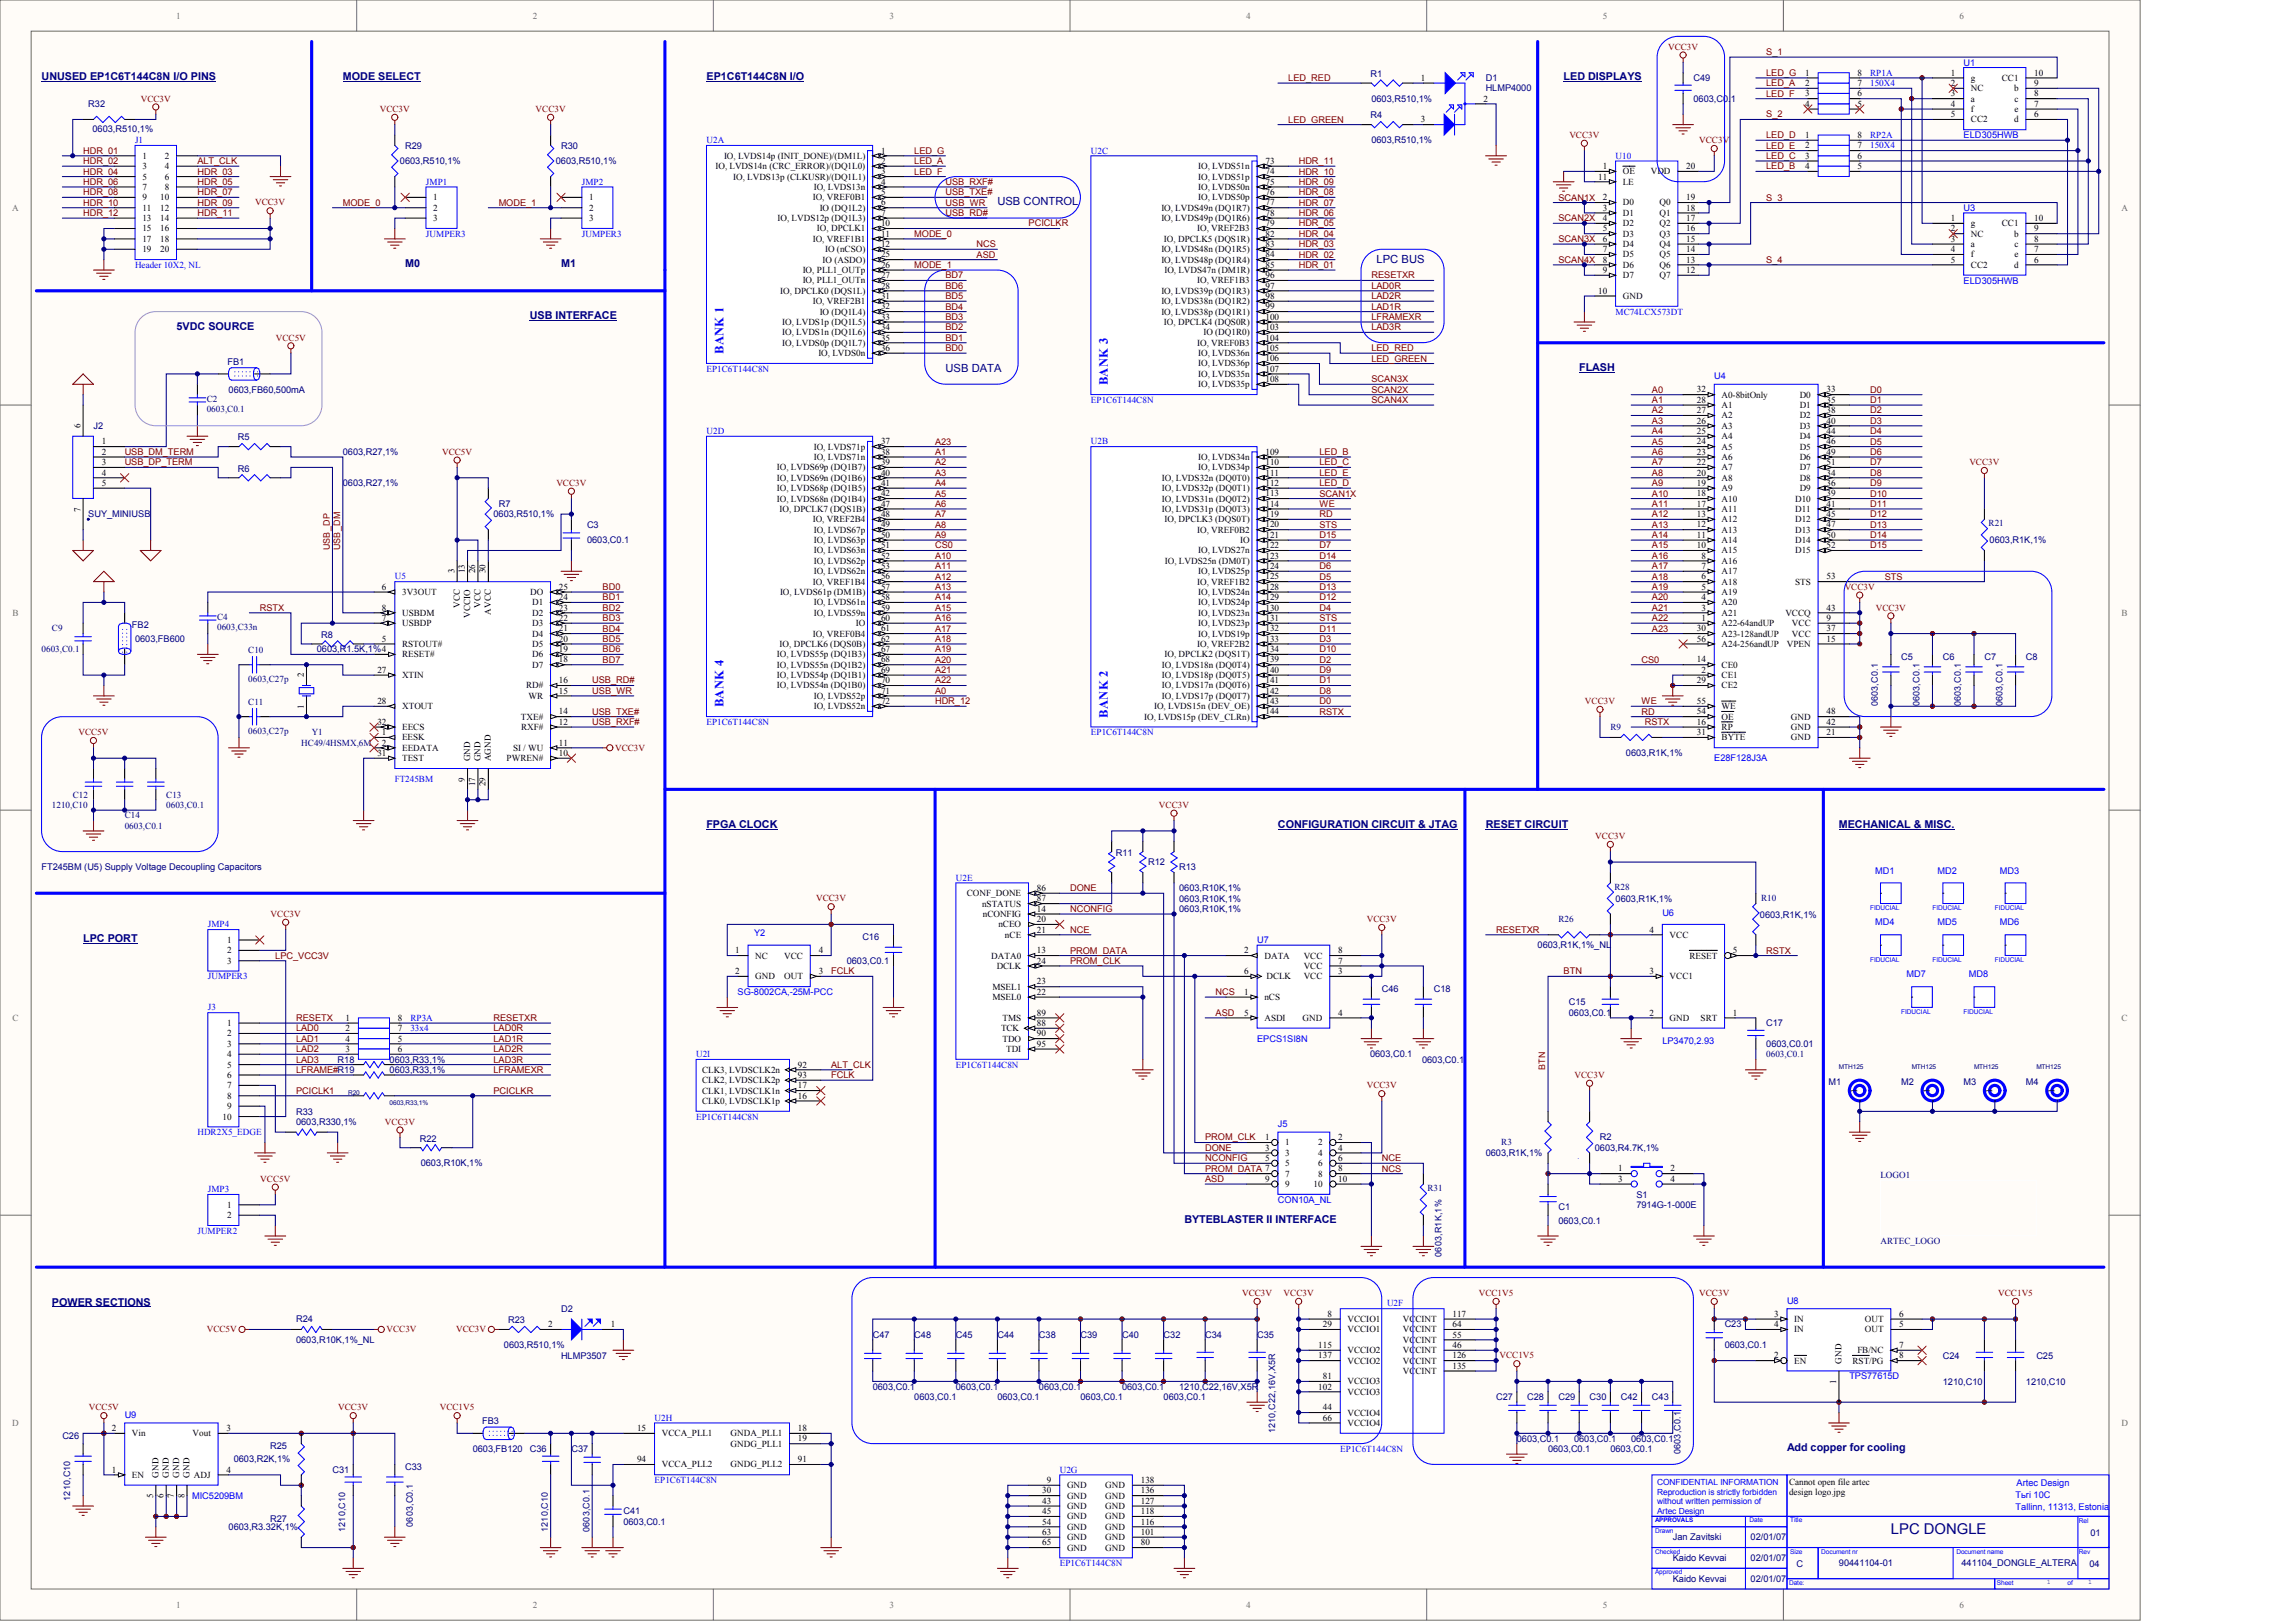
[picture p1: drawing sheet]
<svg xmlns="http://www.w3.org/2000/svg" width="840mm" height="594mm" viewBox="0 0 840 594" stroke-linecap="round" stroke-linejoin="round" font-family="sans-serif">
<defs><g id="words">
<text font-size="5.4" fill="#000080" x="692.4" y="561.5">LPC DONGLE</text>
<g font-size="4.6" fill="#00f">
<text x="264.9" y="129.6" transform="rotate(-90 264.9 129.6)">BANK 1</text>
<text x="405.6" y="141.1" transform="rotate(-90 405.6 141.1)">BANK 3</text>
<text x="264.9" y="258.9" transform="rotate(-90 264.9 258.9)">BANK 4</text>
<text x="405.6" y="262.7" transform="rotate(-90 405.6 262.7)">BANK 2</text>
</g>
<g font-size="4.1" fill="#000080">
<text x="365.2" y="75.2">USB CONTROL</text>
<text x="504.1" y="96.1">LPC BUS</text>
<text x="346.2" y="136">USB DATA</text>
</g>
<g font-size="4" fill="#000080">
<text x="15.2" y="29.4">UNUSED EP1C6T144C8N I/O PINS</text>
<text x="125.5" y="29.4">MODE SELECT</text>
<text x="258.7" y="29.4">EP1C6T144C8N I/O</text>
<text x="572.5" y="29.4">LED DISPLAYS</text>
<text x="148.4" y="97.9">M0</text>
<text x="205.4" y="97.9">M1</text>
<text x="194" y="116.9">USB INTERFACE</text>
<text x="64.7" y="120.7">5VDC SOURCE</text>
<text x="578.3" y="135.9">FLASH</text>
<text x="258.7" y="303.2">FPGA CLOCK</text>
<text x="467.9" y="303.2">CONFIGURATION CIRCUIT &amp; JTAG</text>
<text x="544" y="303.2">RESET CIRCUIT</text>
<text x="673.4" y="303.2">MECHANICAL &amp; MISC.</text>
<text x="30.4" y="345">LPC PORT</text>
<text x="433.7" y="447.6">BYTEBLASTER II INTERFACE</text>
<text x="19" y="478">POWER SECTIONS</text>
<text x="654.3" y="531.3">Add copper for cooling</text>
</g>
<g font-size="3.4" fill="#800000">
<text x="646.7" y="20.2">S_1</text>
<text x="471.7" y="29.7">LED_RED</text>
<text x="646.7" y="27.8">LED_G</text>
<text x="646.7" y="35.4">LED_F</text>
<text x="646.7" y="31.6">LED_A</text>
<text x="471.7" y="44.9">LED_GREEN</text>
<text x="646.7" y="43">S_2</text>
<text x="646.7" y="50.6">LED_D</text>
<text x="30.4" y="56.3">HDR_01</text>
<text x="334.8" y="56.3">LED_G</text>
<text x="646.7" y="54.4">LED_E</text>
<text x="646.7" y="58.2">LED_C</text>
<text x="30.4" y="63.9">HDR_04</text>
<text x="30.4" y="60.1">HDR_02</text>
<text x="72.3" y="63.9">HDR_03</text>
<text x="72.3" y="60.1">ALT_CLK</text>
<text x="334.8" y="63.9">LED_F</text>
<text x="334.8" y="60.1">LED_A</text>
<text x="475.5" y="63.9">HDR_10</text>
<text x="475.5" y="60.1">HDR_11</text>
<text x="646.7" y="62">LED_B</text>
<text x="30.4" y="71.5">HDR_08</text>
<text x="30.4" y="67.7">HDR_06</text>
<text x="72.3" y="67.7">HDR_05</text>
<text x="72.3" y="71.5">HDR_07</text>
<text x="346.2" y="71.5">USB_TXE#</text>
<text x="346.2" y="67.7">USB_RXF#</text>
<text x="475.5" y="71.5">HDR_08</text>
<text x="475.5" y="67.7">HDR_09</text>
<text x="30.4" y="75.3">HDR_10</text>
<text x="72.3" y="75.3">HDR_09</text>
<text x="125.5" y="75.3">MODE_0</text>
<text x="182.6" y="75.3">MODE_1</text>
<text x="346.2" y="75.3">USB_WR</text>
<text x="475.5" y="75.3">HDR_07</text>
<text x="570.6" y="73.4">SCAN1X</text>
<text x="646.7" y="73.4">S_3</text>
<text x="30.4" y="79.1">HDR_12</text>
<text x="72.3" y="79.1">HDR_11</text>
<text x="346.2" y="79.1">USB_RD#</text>
<text x="376.6" y="82.9">PCICLKR</text>
<text x="475.5" y="82.9">HDR_05</text>
<text x="475.5" y="79.1">HDR_06</text>
<text x="570.6" y="81">SCAN2X</text>
<text x="334.8" y="86.7">MODE_0</text>
<text x="475.5" y="86.7">HDR_04</text>
<text x="570.6" y="88.6">SCAN3X</text>
<text x="357.6" y="90.5">NCS</text>
<text x="357.6" y="94.3">ASD</text>
<text x="475.5" y="94.3">HDR_02</text>
<text x="475.5" y="90.5">HDR_03</text>
<text x="334.8" y="98.1">MODE_1</text>
<text x="346.2" y="101.9">BD7</text>
<text x="475.5" y="98.1">HDR_01</text>
<text x="502.2" y="101.9">RESETXR</text>
<text x="570.6" y="96.2">SCAN4X</text>
<text x="646.7" y="96.2">S_4</text>
<text x="346.2" y="105.7">BD6</text>
<text x="502.2" y="105.7">LAD0R</text>
<text x="346.2" y="113.3">BD4</text>
<text x="346.2" y="109.5">BD5</text>
<text x="502.2" y="113.3">LAD1R</text>
<text x="502.2" y="109.5">LAD2R</text>
<text x="346.2" y="117.1">BD3</text>
<text x="502.2" y="117.1">LFRAMEXR</text>
<text x="346.2" y="124.7">BD1</text>
<text x="346.2" y="120.9">BD2</text>
<text x="502.2" y="120.9">LAD3R</text>
<text x="346.2" y="128.5">BD0</text>
<text x="502.2" y="128.5">LED_RED</text>
<text x="502.2" y="132.3">LED_GREEN</text>
<text x="502.2" y="139.9">SCAN3X</text>
<text x="502.2" y="143.7">SCAN2X</text>
<text x="604.9" y="143.7">A0</text>
<text x="684.8" y="143.7">D0</text>
<text x="502.2" y="147.5">SCAN4X</text>
<text x="604.9" y="147.5">A1</text>
<text x="684.8" y="147.5">D1</text>
<text x="604.9" y="151.3">A2</text>
<text x="604.9" y="155.1">A3</text>
<text x="684.8" y="151.3">D2</text>
<text x="684.8" y="155.1">D3</text>
<text x="604.9" y="158.9">A4</text>
<text x="684.8" y="158.9">D4</text>
<text x="45.7" y="166.5">USB_DM_TERM</text>
<text x="342.4" y="162.7">A23</text>
<text x="342.4" y="166.5">A1</text>
<text x="483.1" y="166.5">LED_B</text>
<text x="604.9" y="162.7">A5</text>
<text x="604.9" y="166.5">A6</text>
<text x="684.8" y="162.7">D5</text>
<text x="684.8" y="166.5">D6</text>
<text x="45.7" y="170.3">USB_DP_TERM</text>
<text x="342.4" y="170.3">A2</text>
<text x="483.1" y="170.3">LED_C</text>
<text x="604.9" y="170.3">A7</text>
<text x="684.8" y="170.3">D7</text>
<text x="342.4" y="174.1">A3</text>
<text x="342.4" y="177.9">A4</text>
<text x="483.1" y="177.9">LED_D</text>
<text x="483.1" y="174.1">LED_E</text>
<text x="604.9" y="174.1">A8</text>
<text x="604.9" y="177.9">A9</text>
<text x="684.8" y="174.1">D8</text>
<text x="684.8" y="177.9">D9</text>
<text x="342.4" y="181.8">A5</text>
<text x="342.4" y="185.6">A6</text>
<text x="483.1" y="185.6">WE</text>
<text x="483.1" y="181.8">SCAN1X</text>
<text x="604.9" y="185.6">A11</text>
<text x="604.9" y="181.8">A10</text>
<text x="684.8" y="185.6">D11</text>
<text x="684.8" y="181.8">D10</text>
<text x="342.4" y="189.4">A7</text>
<text x="483.1" y="189.4">RD</text>
<text x="604.9" y="189.4">A12</text>
<text x="684.8" y="189.4">D12</text>
<text x="342.4" y="197">A9</text>
<text x="342.4" y="193.2">A8</text>
<text x="483.1" y="197">D15</text>
<text x="483.1" y="193.2">STS</text>
<text x="604.9" y="193.2">A13</text>
<text x="604.9" y="197">A14</text>
<text x="684.8" y="193.2">D13</text>
<text x="684.8" y="197">D14</text>
<text x="342.4" y="200.8">CS0</text>
<text x="483.1" y="200.8">D7</text>
<text x="604.9" y="200.8">A15</text>
<text x="684.8" y="200.8">D15</text>
<text x="342.4" y="208.4">A11</text>
<text x="342.4" y="204.6">A10</text>
<text x="483.1" y="208.4">D6</text>
<text x="483.1" y="204.6">D14</text>
<text x="604.9" y="208.4">A17</text>
<text x="604.9" y="204.6">A16</text>
<text x="220.6" y="216">BD0</text>
<text x="342.4" y="216">A13</text>
<text x="342.4" y="212.2">A12</text>
<text x="483.1" y="212.2">D5</text>
<text x="483.1" y="216">D13</text>
<text x="604.9" y="212.2">A18</text>
<text x="604.9" y="216">A19</text>
<text x="690.1" y="212.2">STS</text>
<text x="220.6" y="219.8">BD1</text>
<text x="342.4" y="219.8">A14</text>
<text x="483.1" y="219.8">D12</text>
<text x="604.9" y="219.8">A20</text>
<text x="95.1" y="223.6">RSTX</text>
<text x="220.6" y="223.6">BD2</text>
<text x="220.6" y="227.4">BD3</text>
<text x="342.4" y="227.4">A16</text>
<text x="342.4" y="223.6">A15</text>
<text x="483.1" y="227.4">STS</text>
<text x="483.1" y="223.6">D4</text>
<text x="604.9" y="223.6">A21</text>
<text x="604.9" y="227.4">A22</text>
<text x="220.6" y="231.2">BD4</text>
<text x="342.4" y="231.2">A17</text>
<text x="483.1" y="231.2">D11</text>
<text x="604.9" y="231.2">A23</text>
<text x="220.6" y="235">BD5</text>
<text x="220.6" y="238.8">BD6</text>
<text x="342.4" y="238.8">A19</text>
<text x="342.4" y="235">A18</text>
<text x="483.1" y="238.8">D10</text>
<text x="483.1" y="235">D3</text>
<text x="220.6" y="242.6">BD7</text>
<text x="342.4" y="242.6">A20</text>
<text x="483.1" y="242.6">D2</text>
<text x="601.1" y="242.6">CS0</text>
<text x="216.8" y="250.2">USB_RD#</text>
<text x="342.4" y="250.2">A22</text>
<text x="342.4" y="246.4">A21</text>
<text x="483.1" y="250.2">D1</text>
<text x="483.1" y="246.4">D9</text>
<text x="216.8" y="254">USB_WR</text>
<text x="342.4" y="254">A0</text>
<text x="342.4" y="257.8">HDR_12</text>
<text x="483.1" y="257.8">D0</text>
<text x="483.1" y="254">D8</text>
<text x="601.1" y="257.8">WE</text>
<text x="216.8" y="261.6">USB_TXE#</text>
<text x="483.1" y="261.6">RSTX</text>
<text x="601.1" y="261.6">RD</text>
<text x="216.8" y="265.4">USB_RXF#</text>
<text x="602.2" y="265.4">RSTX</text>
<text x="391.8" y="326.2">DONE</text>
<text x="391.8" y="333.8">NCONFIG</text>
<text x="391.8" y="341.4">NCE</text>
<text x="547.8" y="341.4">RESETXR</text>
<text x="100.8" y="350.9">LPC_VCC3V</text>
<text x="391.8" y="349">PROM_DATA</text>
<text x="391.8" y="352.8">PROM_CLK</text>
<text x="646.7" y="349">RSTX</text>
<text x="304.3" y="356.6">FCLK</text>
<text x="572.5" y="356.6">BTN</text>
<text x="445.1" y="364.2">NCS</text>
<text x="445.1" y="371.8">ASD</text>
<text x="108.4" y="373.7">RESETX</text>
<text x="108.4" y="377.5">LAD0</text>
<text x="180.7" y="373.7">RESETXR</text>
<text x="180.7" y="377.5">LAD0R</text>
<text x="108.4" y="381.3">LAD1</text>
<text x="180.7" y="381.3">LAD1R</text>
<text x="108.4" y="385.1">LAD2</text>
<text x="108.4" y="389">LAD3</text>
<text x="180.7" y="385.1">LAD2R</text>
<text x="180.7" y="389">LAD3R</text>
<text x="108.4" y="392.8">LFRAME#R19</text>
<text x="180.7" y="392.8">LFRAMEXR</text>
<text x="304.3" y="394.7">FCLK</text>
<text x="304.3" y="390.9">ALT_CLK</text>
<text x="108.4" y="400.4">PCICLK1</text>
<text x="180.7" y="400.4">PCICLKR</text>
<text x="441.3" y="417.5">PROM_CLK</text>
<text x="441.3" y="425.1">NCONFIG</text>
<text x="441.3" y="421.3">DONE</text>
<text x="506" y="425.1">NCE</text>
<text x="441.3" y="428.9">PROM_DATA 7</text>
<text x="506" y="428.9">NCS</text>
<text x="441.3" y="432.7">ASD</text>
</g>
<g font-size="3.4" fill="#00f">
<text x="719" y="24">U1</text>
<text x="719" y="50.6">ELD305HWB</text>
<text x="719" y="77.2">U3</text>
<text x="719" y="103.8">ELD305HWB</text>
<text x="627.7" y="138.8">U4</text>
<text x="627.7" y="278.7">E28F128J3A</text>
<text x="686.7" y="319.8">MD1</text>
<text x="709.5" y="319.8">MD2</text>
<text x="732.3" y="319.8">MD3</text>
<text x="608.7" y="335.3">U6</text>
<text x="686.7" y="338.8">MD4</text>
<text x="709.5" y="338.8">MD5</text>
<text x="732.3" y="338.8">MD6</text>
<text x="276.2" y="342.6">Y2</text>
<text x="460.3" y="345.2">U7</text>
<text x="698.1" y="357.8">MD7</text>
<text x="720.9" y="357.8">MD8</text>
<text x="270.1" y="364.2">SG-8002CA,-25M-PCC</text>
<text x="460.3" y="381.3">EPCS1SI8N</text>
<text x="608.7" y="382.1">LP3470,2.93</text>
<text x="467.9" y="412.5">J5</text>
<text x="467.9" y="440.3">CON10A_NL</text>
<text x="654.3" y="477.2">U8</text>
<text x="677.2" y="504.9">TPS77615D</text>
<text x="45.7" y="519">U9</text>
<text x="738.4" y="544.1">Artec Design</text>
<text x="70.4" y="548.6">MIC5209BM</text>
<text x="738" y="548.2">Tьri 10C</text>
<text x="738" y="552.8">Tallinn, 11313, Estonia</text>
</g>
<g font-size="3.4" fill="#000080">
<text x="501.8" y="28.2">R1</text>
<text x="544" y="29.7">D1</text>
<text x="620.1" y="29.7">C49</text>
<text x="544" y="33.5">HLMP4000</text>
<text x="32.3" y="39.2">R32</text>
<text x="502.2" y="37.3">0603,R510,1%</text>
<text x="620.1" y="37.3">0603,C0.1</text>
<text x="501.8" y="43.4">R4</text>
<text x="33.9" y="48.3">0603,R510,1%</text>
<text x="502.2" y="52.5">0603,R510,1%</text>
<text x="148.4" y="54.4">R29</text>
<text x="205.4" y="54.4">R30</text>
<text x="146.5" y="60.1">0603,R510,1%</text>
<text x="203.5" y="60.1">0603,R510,1%</text>
<text x="83.3" y="133.5">FB1</text>
<text x="83.7" y="143.7">0603,FB60,500mA</text>
<text x="34.2" y="157">J2</text>
<text x="87.1" y="161.2">R5</text>
<text x="125.5" y="166.5">0603,R27,1%</text>
<text x="87.1" y="172.6">R6</text>
<text x="125.5" y="177.9">0603,R27,1%</text>
<text x="182.6" y="185.6">R7</text>
<text x="32.3" y="189.4">SUY_MINIUSB</text>
<text x="180.7" y="189.4">0603,R510,1%</text>
<text x="214.9" y="193.2">C3</text>
<text x="214.9" y="198.9">0603,C0.1</text>
<text x="728.5" y="198.9">0603,R1K,1%</text>
<text x="48.3" y="230">FB2</text>
<text x="117.6" y="233.5">R8</text>
<text x="49.5" y="235">0603,FB600</text>
<text x="116" y="238.8">0603,R1.5K,1%4</text>
<text x="696.2" y="241.4">C5</text>
<text x="711.4" y="241.4">C6</text>
<text x="726.6" y="241.4">C7</text>
<text x="741.8" y="241.4">C8</text>
<text x="595.4" y="276.8">0603,R1K,1%</text>
<text x="408.6" y="313.3">R11</text>
<text x="420.4" y="316.7">R12</text>
<text x="15.2" y="318.6">FT245BM (U5) Supply Voltage Decoupling Capacitors</text>
<text x="431.8" y="318.6">R13</text>
<text x="431.8" y="326.2">0603,R10K,1%</text>
<text x="431.8" y="330">0603,R10K,1%</text>
<text x="431.8" y="333.8">0603,R10K,1%</text>
<text x="591.6" y="330">0603,R1K,1%</text>
<text x="644.4" y="336.1">0603,R1K,1%</text>
<text x="315.8" y="344.1">C16</text>
<text x="563" y="347.1">0603,R1K,1%_NL</text>
<text x="310" y="352.8">0603,C0.1</text>
<text x="506" y="363.1">C46</text>
<text x="525" y="363.1">C18</text>
<text x="574.4" y="368">C15</text>
<text x="574.4" y="371.8">0603,C0.1</text>
<text x="646.7" y="375.6">C17</text>
<text x="646.7" y="383.2">0603,C0.01</text>
<text x="123.6" y="389">R18</text>
<text x="142.7" y="389">0603,R33,1%</text>
<text x="501.7" y="387">0603,C0.1</text>
<text x="520.7" y="389">0603,C0.1</text>
<text x="142.7" y="392.8">0603,R33,1%</text>
<text x="669.6" y="397.3">M1</text>
<text x="696.2" y="397.3">M2</text>
<text x="719" y="397.3">M3</text>
<text x="741.8" y="397.3">M4</text>
<text x="108.4" y="408">R33</text>
<text x="108.4" y="411.8">0603,R330,1%</text>
<text x="153.7" y="417.8">R22</text>
<text x="585.9" y="417.5">R2</text>
<text x="544" y="423.2">0603,R1K,1%</text>
<text x="584" y="421.3">0603,R4.7K,1%</text>
<text x="154.1" y="427">0603,R10K,1%</text>
<text x="570.6" y="442.9">C1</text>
<text x="599.2" y="438.4">S1</text>
<text x="599.2" y="442.2">7914G-1-000E</text>
<text x="570.6" y="447.9">0603,C0.1</text>
<text x="108.4" y="484">R24</text>
<text x="186" y="484.4">R23</text>
<text x="205.4" y="480.2">D2</text>
<text x="631.5" y="485.9">C23</text>
<text x="108.4" y="491.6">0603,R10K,1%_NL</text>
<text x="319.6" y="489.7">C47</text>
<text x="334.8" y="489.7">C48</text>
<text x="350" y="489.7">C45</text>
<text x="365.2" y="489.7">C44</text>
<text x="380.4" y="489.7">C38</text>
<text x="395.6" y="489.7">C39</text>
<text x="410.9" y="489.7">C40</text>
<text x="426.1" y="489.7">C32</text>
<text x="441.3" y="489.7">C34</text>
<text x="460.3" y="489.7">C35</text>
<text x="184.5" y="493.5">0603,R510,1%</text>
<text x="205.4" y="497.3">HLMP3507</text>
<text x="631.5" y="493.5">0603,C0.1</text>
<text x="711.4" y="497.3">C24</text>
<text x="745.6" y="497.3">C25</text>
<text x="319.6" y="508.7">0603,C0.1</text>
<text x="350" y="508.7">0603,C0.1</text>
<text x="380.4" y="508.7">0603,C0.1</text>
<text x="410.9" y="508.7">0603,C0.1</text>
<text x="431.8" y="508.7">1210,C22,16V,X5R</text>
<text x="711.4" y="506.8">1210,C10</text>
<text x="741.8" y="506.8">1210,C10</text>
<text x="334.8" y="512.5">0603,C0.1</text>
<text x="365.2" y="512.5">0603,C0.1</text>
<text x="395.6" y="512.5">0603,C0.1</text>
<text x="426.1" y="512.5">0603,C0.1</text>
<text x="547.8" y="512.5">C27</text>
<text x="559.2" y="512.5">C28</text>
<text x="570.6" y="512.5">C29</text>
<text x="582.1" y="512.5">C30</text>
<text x="593.5" y="512.5">C42</text>
<text x="604.9" y="512.5">C43</text>
<text x="176.5" y="521.3">FB3</text>
<text x="22.8" y="526.6">C26</text>
<text x="555.4" y="527.7">0603,C0.1</text>
<text x="576.3" y="527.7">0603,C0.1</text>
<text x="597.3" y="527.7">0603,C0.1</text>
<text x="98.9" y="530.4">R25</text>
<text x="173.1" y="531.5">0603,FB120</text>
<text x="194" y="531.5">C36</text>
<text x="209.2" y="531.5">C37</text>
<text x="566.8" y="531.5">0603,C0.1</text>
<text x="589.7" y="531.5">0603,C0.1</text>
<text x="85.6" y="535.3">0603,R2K,1%</text>
<text x="121.7" y="539.1">C31</text>
<text x="148.4" y="538">C33</text>
<text x="98.9" y="557">R27</text>
<text x="228.3" y="554.3">C41</text>
<text x="83.7" y="560">0603,R3.32K,1%</text>
<text x="228.3" y="558.1">0603,C0.1</text>
<text x="612.5" y="563.8">Jan Zavitski</text>
<text x="641" y="563.8">02/01/07</text>
<text x="765.4" y="562.3">01</text>
<text x="612.5" y="571.4">Kaido Kevvai</text>
<text x="641" y="571.4">02/01/07</text>
<text x="657.8" y="573.7">C</text>
<text x="673.4" y="573.3">90441104-01</text>
<text x="718.2" y="573.3">441104_DONGLE_ALTERA</text>
<text x="765" y="573.7">04</text>
<text x="612.5" y="579">Kaido Kevvai</text>
<text x="641" y="579">02/01/07</text>
</g>
<g font-size="3.3" fill="#716f64">
<text x="64.5" y="6.8">1</text>
<text x="195.1" y="6.8">2</text>
<text x="325.7" y="6.8">3</text>
<text x="456.3" y="6.8">4</text>
<text x="586.9" y="6.8">5</text>
<text x="717.5" y="6.8">6</text>
<text x="4.5" y="77.1">A</text>
<text x="776.8" y="77.1">A</text>
<text x="4.6" y="225.4">B</text>
<text x="776.9" y="225.4">B</text>
<text x="4.6" y="373.7">C</text>
<text x="776.9" y="373.7">C</text>
<text x="4.5" y="521.9">D</text>
<text x="776.8" y="521.9">D</text>
<text x="64.5" y="588.5">1</text>
<text x="195.1" y="588.5">2</text>
<text x="325.7" y="588.5">3</text>
<text x="456.3" y="588.5">4</text>
<text x="586.9" y="588.5">5</text>
<text x="717.5" y="588.5">6</text>
</g>
<g font-size="3.3" fill="#800000">
<text x="610.8" y="18.2">VCC3V</text>
<text x="51.5" y="37.2">VCC3V</text>
<text x="139" y="41">VCC3V</text>
<text x="196.1" y="41">VCC3V</text>
<text x="574.6" y="50.5">VCC3V</text>
<text x="622.2" y="52.4">VCC3V</text>
<text x="93.4" y="75.2">VCC3V</text>
<text x="101" y="124.6">VCC5V</text>
<text x="161.9" y="166.5">VCC5V</text>
<text x="721.1" y="170.3">VCC3V</text>
<text x="203.7" y="177.9">VCC3V</text>
<text x="120.7" y="201.5" transform="rotate(-90 120.7 201.5)">USB_DP</text>
<text x="124.5" y="201.5" transform="rotate(-90 124.5 201.5)">USB_DM</text>
<text x="675.5" y="215.9">VCC3V</text>
<text x="686.9" y="223.5">VCC3V</text>
<text x="580.3" y="257.7">VCC3V</text>
<text x="28.7" y="269.1">VCC5V</text>
<text x="225.2" y="274.8">VCC3V</text>
<text x="424.4" y="295.7">VCC3V</text>
<text x="584.1" y="307.1">VCC3V</text>
<text x="298.8" y="329.9">VCC3V</text>
<text x="99.1" y="335.6">VCC3V</text>
<text x="500.5" y="337.5">VCC3V</text>
<text x="565.8" y="391.6" transform="rotate(-90 565.8 391.6)">BTN</text>
<text x="576.5" y="394.6">VCC3V</text>
<text x="500.5" y="398.4">VCC3V</text>
<text x="140.9" y="411.7">VCC3V</text>
<text x="95.3" y="432.6">VCC5V</text>
<text x="454.8" y="474.4">VCC3V</text>
<text x="470" y="474.4">VCC3V</text>
<text x="541.5" y="474.4">VCC1V5</text>
<text x="622.2" y="474.4">VCC3V</text>
<text x="731.7" y="474.4">VCC1V5</text>
<text x="75.7" y="487.7">VCC5V</text>
<text x="141.5" y="487.7">VCC3V</text>
<text x="167" y="487.7">VCC3V</text>
<text x="549.1" y="497.2">VCC1V5</text>
<text x="32.5" y="516.2">VCC5V</text>
<text x="123.8" y="516.2">VCC3V</text>
<text x="161" y="516.2">VCC1V5</text>
</g>
<g font-size="3.3">
<text x="520.3" y="29.6">1</text>
<text x="661" y="27.7">1</text>
<text x="680.2" y="27.7">8</text>
<text x="714.3" y="27.7">1</text>
<text x="721.7" y="29.6">g</text>
<text x="733" y="29.6">CC1</text>
<text x="744.9" y="27.7">10</text>
<text x="661" y="35.3">3</text>
<text x="661" y="31.5">2</text>
<text x="680.2" y="35.3">6</text>
<text x="680.2" y="31.5">7</text>
<text x="714.3" y="31.5">2</text>
<text x="714.3" y="35.3">3</text>
<text x="721.7" y="33.4">NC</text>
<text x="737.5" y="33.4">b</text>
<text x="744.9" y="35.3">8</text>
<text x="744.9" y="31.5">9</text>
<text x="543.3" y="37.2">2</text>
<text x="661" y="39.1">4</text>
<text x="680.2" y="39.1">5</text>
<text x="714.3" y="39.1">4</text>
<text x="721.7" y="37.2">a</text>
<text x="721.7" y="41">f</text>
<text x="737.7" y="41">e</text>
<text x="737.7" y="37.2">c</text>
<text x="744.9" y="39.1">7</text>
<text x="520.3" y="44.8">3</text>
<text x="714.3" y="42.9">5</text>
<text x="721.7" y="44.8">CC2</text>
<text x="737.5" y="44.8">d</text>
<text x="744.9" y="42.9">6</text>
<text x="661" y="50.5">1</text>
<text x="680.2" y="50.5">8</text>
<text x="52.1" y="58.1">1</text>
<text x="60.3" y="58.1">2</text>
<text x="265.1" y="58.1">IO, LVDS14p (INIT_DONE)/(DM1L)</text>
<text x="322.6" y="56.2">1</text>
<text x="661" y="58.1">3</text>
<text x="661" y="54.3">2</text>
<text x="680.2" y="58.1">6</text>
<text x="680.2" y="54.3">7</text>
<text x="52.1" y="61.9">3</text>
<text x="52.1" y="65.7">5</text>
<text x="60.3" y="61.9">4</text>
<text x="60.3" y="65.7">6</text>
<text x="262" y="61.9">IO, LVDS14n (CRC_ERROR)/(DQ1L0)</text>
<text x="268.5" y="65.7">IO, LVDS13p (CLKUSR)/(DQ1L1)</text>
<text x="322.6" y="63.8">3</text>
<text x="322.6" y="60">2</text>
<text x="438.7" y="65.7">IO, LVDS51p</text>
<text x="438.7" y="61.9">IO, LVDS51n</text>
<text x="463.4" y="63.8">74</text>
<text x="463.4" y="60">73</text>
<text x="585.2" y="65.7">11</text>
<text x="586.8" y="61.9">1</text>
<text x="594.2" y="63.8">OE</text>
<text x="604.4" y="63.8">VDD</text>
<text x="617.4" y="61.9">20</text>
<text x="661" y="61.9">4</text>
<text x="680.2" y="61.9">5</text>
<text x="52.1" y="69.5">7</text>
<text x="60.3" y="69.5">8</text>
<text x="298" y="69.5">IO, LVDS13n</text>
<text x="322.6" y="71.4">5</text>
<text x="322.6" y="67.6">4</text>
<text x="438.7" y="69.5">IO, LVDS50n</text>
<text x="463.4" y="71.4">76</text>
<text x="463.4" y="67.6">75</text>
<text x="594.2" y="67.6">LE</text>
<text x="52.1" y="73.3">9</text>
<text x="52.1" y="77.1">11</text>
<text x="58.7" y="73.3">10</text>
<text x="58.7" y="77.1">12</text>
<text x="158.6" y="73.3">1</text>
<text x="158.6" y="77.1">2</text>
<text x="215.7" y="73.3">1</text>
<text x="215.7" y="77.1">2</text>
<text x="297.6" y="73.3">IO, VREF0B1</text>
<text x="300.2" y="77.1">IO (DQ1L2)</text>
<text x="322.6" y="75.2">6</text>
<text x="425.2" y="77.1">IO, LVDS49n (DQ1R7)</text>
<text x="438.7" y="73.3">IO, LVDS50p</text>
<text x="463.4" y="75.2">77</text>
<text x="586.8" y="73.3">2</text>
<text x="586.8" y="77.1">3</text>
<text x="594.2" y="75.2">D0</text>
<text x="607.6" y="75.2">Q0</text>
<text x="617.4" y="77.1">18</text>
<text x="617.4" y="73.3">19</text>
<text x="52.1" y="80.9">13</text>
<text x="58.7" y="80.9">14</text>
<text x="158.6" y="80.9">3</text>
<text x="215.7" y="80.9">3</text>
<text x="284.8" y="80.9">IO, LVDS12p (DQ1L3)</text>
<text x="322.6" y="82.8">10</text>
<text x="322.6" y="79">7</text>
<text x="425.2" y="80.9">IO, LVDS49p (DQ1R6)</text>
<text x="463.4" y="82.8">79</text>
<text x="463.4" y="79">78</text>
<text x="586.8" y="80.9">4</text>
<text x="594.2" y="79">D1</text>
<text x="594.2" y="82.8">D2</text>
<text x="607.6" y="82.8">Q2</text>
<text x="607.6" y="79">Q1</text>
<text x="617.4" y="80.9">17</text>
<text x="714.3" y="80.9">1</text>
<text x="721.7" y="82.8">g</text>
<text x="733" y="82.8">CC1</text>
<text x="744.9" y="80.9">10</text>
<text x="52.1" y="84.7">15</text>
<text x="52.1" y="88.5">17</text>
<text x="58.7" y="84.7">16</text>
<text x="58.7" y="88.5">18</text>
<text x="297.6" y="88.5">IO, VREF1B1</text>
<text x="299.1" y="84.7">IO, DPCLK1</text>
<text x="322.6" y="86.6">11</text>
<text x="426.2" y="88.5">IO, DPCLK5 (DQS1R)</text>
<text x="438.4" y="84.7">IO, VREF2B3</text>
<text x="463.4" y="86.6">82</text>
<text x="586.8" y="84.7">5</text>
<text x="586.8" y="88.5">6</text>
<text x="594.2" y="86.6">D3</text>
<text x="607.6" y="86.6">Q3</text>
<text x="617.4" y="88.5">15</text>
<text x="617.4" y="84.7">16</text>
<text x="714.3" y="84.7">2</text>
<text x="714.3" y="88.5">3</text>
<text x="721.7" y="86.6">NC</text>
<text x="737.5" y="86.6">b</text>
<text x="744.9" y="88.5">8</text>
<text x="744.9" y="84.7">9</text>
<text x="52.1" y="92.3">19</text>
<text x="58.7" y="92.3">20</text>
<text x="302.1" y="92.3">IO (nCSO)</text>
<text x="322.6" y="94.2">25</text>
<text x="322.6" y="90.4">12</text>
<text x="425.2" y="92.3">IO, LVDS48n (DQ1R5)</text>
<text x="463.4" y="94.2">84</text>
<text x="463.4" y="90.4">83</text>
<text x="586.8" y="92.3">7</text>
<text x="594.2" y="90.4">D4</text>
<text x="594.2" y="94.2">D5</text>
<text x="607.6" y="94.2">Q5</text>
<text x="607.6" y="90.4">Q4</text>
<text x="617.4" y="92.3">14</text>
<text x="714.3" y="92.3">4</text>
<text x="721.7" y="90.4">a</text>
<text x="721.7" y="94.2">f</text>
<text x="737.7" y="94.2">e</text>
<text x="737.7" y="90.4">c</text>
<text x="744.9" y="92.3">7</text>
<text x="293.9" y="99.9">IO, PLL1_OUTp</text>
<text x="301.2" y="96.1">IO (ASDO)</text>
<text x="322.6" y="101.8">27</text>
<text x="322.6" y="98">26</text>
<text x="425.2" y="96.1">IO, LVDS48p (DQ1R4)</text>
<text x="426.4" y="99.9">IO, LVDS47n (DM1R)</text>
<text x="463.4" y="101.8">96</text>
<text x="463.4" y="98">85</text>
<text x="586.8" y="96.1">8</text>
<text x="586.8" y="99.9">9</text>
<text x="594.2" y="98">D6</text>
<text x="594.2" y="101.8">D7</text>
<text x="607.6" y="101.8">Q7</text>
<text x="607.6" y="98">Q6</text>
<text x="617.4" y="99.9">12</text>
<text x="617.4" y="96.1">13</text>
<text x="714.3" y="96.1">5</text>
<text x="721.7" y="98">CC2</text>
<text x="737.5" y="98">d</text>
<text x="744.9" y="96.1">6</text>
<text x="285.7" y="107.5">IO, DPCLK0 (DQS1L)</text>
<text x="293.9" y="103.7">IO, PLL1_OUTn</text>
<text x="322.6" y="105.6">28</text>
<text x="425.2" y="107.5">IO, LVDS39p (DQ1R3)</text>
<text x="438.4" y="103.7">IO, VREF1B3</text>
<text x="463.4" y="105.6">97</text>
<text x="585.2" y="107.5">10</text>
<text x="297.6" y="111.3">IO, VREF2B1</text>
<text x="322.6" y="113.2">32</text>
<text x="322.6" y="109.4">31</text>
<text x="425.2" y="111.3">IO, LVDS38n (DQ1R2)</text>
<text x="463.4" y="113.2">99</text>
<text x="463.4" y="109.4">98</text>
<text x="594.2" y="109.4">GND</text>
<text x="286.4" y="118.9">IO, LVDS1p (DQ1L5)</text>
<text x="300.2" y="115.1">IO (DQ1L4)</text>
<text x="322.6" y="117">33</text>
<text x="425.2" y="115.1">IO, LVDS38p (DQ1R1)</text>
<text x="426.2" y="118.9">IO, DPCLK4 (DQS0R)</text>
<text x="463.4" y="117">100</text>
<text x="286.4" y="122.7">IO, LVDS1n (DQ1L6)</text>
<text x="322.6" y="124.6">35</text>
<text x="322.6" y="120.8">34</text>
<text x="440.7" y="122.7">IO (DQ1R0)</text>
<text x="463.4" y="124.6">104</text>
<text x="463.4" y="120.8">103</text>
<text x="286.4" y="126.5">IO, LVDS0p (DQ1L7)</text>
<text x="299.7" y="130.3">IO, LVDS0n</text>
<text x="322.6" y="128.4">36</text>
<text x="438.4" y="126.5">IO, VREF0B3</text>
<text x="438.7" y="130.3">IO, LVDS36n</text>
<text x="463.4" y="128.4">105</text>
<text x="438.7" y="137.9">IO, LVDS35n</text>
<text x="438.7" y="134.1">IO, LVDS36p</text>
<text x="463.4" y="136">107</text>
<text x="463.4" y="132.2">106</text>
<text x="438.7" y="141.8">IO, LVDS35p</text>
<text x="463.4" y="139.9">108</text>
<text x="621.3" y="143.7">32</text>
<text x="668.8" y="143.7">33</text>
<text x="621.3" y="147.5">28</text>
<text x="630.4" y="149.4">A1</text>
<text x="630.4" y="145.6">A0-8bitOnly</text>
<text x="659" y="145.6">D0</text>
<text x="659" y="149.4">D1</text>
<text x="668.8" y="147.5">35</text>
<text x="621.3" y="151.3">27</text>
<text x="621.3" y="155.1">26</text>
<text x="630.4" y="153.2">A2</text>
<text x="659" y="153.2">D2</text>
<text x="668.8" y="151.3">38</text>
<text x="668.8" y="155.1">40</text>
<text x="29.5" y="156.6" transform="rotate(-90 29.5 156.6)">6</text>
<text x="621.3" y="158.9">25</text>
<text x="630.4" y="157">A3</text>
<text x="630.4" y="160.8">A4</text>
<text x="659" y="157">D3</text>
<text x="659" y="160.8">D4</text>
<text x="668.8" y="158.9">44</text>
<text x="37.3" y="162.7">1</text>
<text x="37.3" y="166.5">2</text>
<text x="298" y="164.6">IO, LVDS71p</text>
<text x="322.6" y="166.5">38</text>
<text x="322.6" y="162.7">37</text>
<text x="463.4" y="166.5">109</text>
<text x="621.3" y="162.7">24</text>
<text x="621.3" y="166.5">23</text>
<text x="630.4" y="164.6">A5</text>
<text x="659" y="164.6">D5</text>
<text x="668.8" y="162.7">46</text>
<text x="668.8" y="166.5">49</text>
<text x="37.3" y="170.3">3</text>
<text x="284.5" y="172.2">IO, LVDS69p (DQ1B7)</text>
<text x="298" y="168.4">IO, LVDS71n</text>
<text x="322.6" y="170.3">39</text>
<text x="438.7" y="172.2">IO, LVDS34p</text>
<text x="438.7" y="168.4">IO, LVDS34n</text>
<text x="463.4" y="170.3">110</text>
<text x="621.3" y="170.3">22</text>
<text x="630.4" y="168.4">A6</text>
<text x="630.4" y="172.2">A7</text>
<text x="659" y="168.4">D6</text>
<text x="659" y="172.2">D7</text>
<text x="668.8" y="170.3">51</text>
<text x="37.3" y="174.1">4</text>
<text x="37.3" y="177.9">5</text>
<text x="284.5" y="179.8">IO, LVDS68p (DQ1B5)</text>
<text x="284.5" y="176">IO, LVDS69n (DQ1B6)</text>
<text x="322.6" y="177.9">41</text>
<text x="322.6" y="174.1">40</text>
<text x="425.4" y="179.8">IO, LVDS32p (DQ0T1)</text>
<text x="425.4" y="176">IO, LVDS32n (DQ0T0)</text>
<text x="463.4" y="177.9">112</text>
<text x="463.4" y="174.1">111</text>
<text x="621.3" y="174.1">20</text>
<text x="621.3" y="177.9">19</text>
<text x="630.4" y="176">A8</text>
<text x="630.4" y="179.8">A9</text>
<text x="659" y="176">D8</text>
<text x="659" y="179.8">D9</text>
<text x="668.8" y="174.1">34</text>
<text x="668.8" y="177.9">36</text>
<text x="284.5" y="183.6">IO, LVDS68n (DQ1B4)</text>
<text x="322.6" y="185.5">47</text>
<text x="322.6" y="181.7">42</text>
<text x="425.4" y="183.6">IO, LVDS31n (DQ0T2)</text>
<text x="463.4" y="185.5">114</text>
<text x="463.4" y="181.7">113</text>
<text x="621.3" y="181.7">18</text>
<text x="621.3" y="185.5">17</text>
<text x="630.4" y="183.6">A10</text>
<text x="657.3" y="183.6">D10</text>
<text x="668.8" y="181.7">39</text>
<text x="668.8" y="185.5">41</text>
<text x="29.5" y="187.2" transform="rotate(-90 29.5 187.2)">7</text>
<text x="285.4" y="187.4">IO, DPCLK7 (DQS1B)</text>
<text x="297.6" y="191.2">IO, VREF2B4</text>
<text x="322.6" y="189.3">48</text>
<text x="425.4" y="187.4">IO, LVDS31p (DQ0T3)</text>
<text x="426.4" y="191.2">IO, DPCLK3 (DQS0T)</text>
<text x="463.4" y="189.3">119</text>
<text x="621.3" y="189.3">13</text>
<text x="630.4" y="187.4">A11</text>
<text x="630.4" y="191.2">A12</text>
<text x="657.3" y="187.4">D11</text>
<text x="657.3" y="191.2">D12</text>
<text x="668.8" y="189.3">45</text>
<text x="298" y="195">IO, LVDS67p</text>
<text x="322.6" y="196.9">50</text>
<text x="322.6" y="193.1">49</text>
<text x="438.4" y="195">IO, VREF0B2</text>
<text x="463.4" y="196.9">121</text>
<text x="463.4" y="193.1">120</text>
<text x="621.3" y="193.1">12</text>
<text x="621.3" y="196.9">11</text>
<text x="630.4" y="195">A13</text>
<text x="657.3" y="195">D13</text>
<text x="668.8" y="193.1">47</text>
<text x="668.8" y="196.9">50</text>
<text x="298" y="202.6">IO, LVDS63n</text>
<text x="298" y="198.8">IO, LVDS63p</text>
<text x="322.6" y="200.7">51</text>
<text x="438.7" y="202.6">IO, LVDS27n</text>
<text x="454.2" y="198.8">IO</text>
<text x="463.4" y="200.7">122</text>
<text x="621.3" y="200.7">10</text>
<text x="630.4" y="198.8">A14</text>
<text x="630.4" y="202.6">A15</text>
<text x="657.3" y="198.8">D14</text>
<text x="657.3" y="202.6">D15</text>
<text x="668.8" y="200.7">52</text>
<text x="166.4" y="209.9" transform="rotate(-90 166.4 209.9)">3</text>
<text x="170.2" y="209.9" transform="rotate(-90 170.2 209.9)">13</text>
<text x="174" y="209.9" transform="rotate(-90 174 209.9)">26</text>
<text x="177.8" y="209.9" transform="rotate(-90 177.8 209.9)">30</text>
<text x="298" y="206.4">IO, LVDS62p</text>
<text x="322.6" y="208.3">53</text>
<text x="322.6" y="204.5">52</text>
<text x="426.6" y="206.4">IO, LVDS25n (DM0T)</text>
<text x="463.4" y="208.3">124</text>
<text x="463.4" y="204.5">123</text>
<text x="623" y="204.5">8</text>
<text x="623" y="208.3">7</text>
<text x="630.4" y="206.4">A16</text>
<text x="139.8" y="215.9">6</text>
<text x="204.7" y="215.9">25</text>
<text x="297.6" y="214">IO, VREF1B4</text>
<text x="298" y="210.2">IO, LVDS62n</text>
<text x="322.6" y="215.9">57</text>
<text x="322.6" y="212.1">56</text>
<text x="438.4" y="214">IO, VREF1B2</text>
<text x="438.7" y="210.2">IO, LVDS25p</text>
<text x="463.4" y="215.9">128</text>
<text x="463.4" y="212.1">125</text>
<text x="623" y="212.1">6</text>
<text x="623" y="215.9">5</text>
<text x="630.4" y="210.2">A17</text>
<text x="630.4" y="214">A18</text>
<text x="657.3" y="214">STS</text>
<text x="668.8" y="212.1">53</text>
<text x="147.2" y="217.8">3V3OUT</text>
<text x="194.1" y="217.8">DO</text>
<text x="194.9" y="221.6">D1</text>
<text x="204.7" y="219.7">24</text>
<text x="285.6" y="217.8">IO, LVDS61p (DM1B)</text>
<text x="298" y="221.6">IO, LVDS61n</text>
<text x="322.6" y="219.7">58</text>
<text x="438.7" y="221.6">IO, LVDS24p</text>
<text x="438.7" y="217.8">IO, LVDS24n</text>
<text x="463.4" y="219.7">129</text>
<text x="623" y="219.7">4</text>
<text x="630.4" y="217.8">A19</text>
<text x="630.4" y="221.6">A20</text>
<text x="139.8" y="227.3">7</text>
<text x="139.8" y="223.5">8</text>
<text x="147.2" y="225.4">USBDM</text>
<text x="168.3" y="222.6" transform="rotate(-90 168.3 222.6)">VCC</text>
<text x="172.1" y="226.2" transform="rotate(-90 172.1 226.2)">VCCIO</text>
<text x="175.9" y="222.6" transform="rotate(-90 175.9 222.6)">VCC</text>
<text x="179.7" y="225.1" transform="rotate(-90 179.7 225.1)">AVCC</text>
<text x="194.9" y="225.4">D2</text>
<text x="204.7" y="227.3">22</text>
<text x="204.7" y="223.5">23</text>
<text x="298" y="225.4">IO, LVDS59n</text>
<text x="322.6" y="227.3">60</text>
<text x="322.6" y="223.5">59</text>
<text x="438.7" y="225.4">IO, LVDS23n</text>
<text x="463.4" y="227.3">131</text>
<text x="463.4" y="223.5">130</text>
<text x="623" y="223.5">3</text>
<text x="623" y="227.3">1</text>
<text x="630.4" y="225.4">A21</text>
<text x="653.7" y="225.4">VCCQ</text>
<text x="668.8" y="223.5">43</text>
<text x="668.8" y="227.3">9</text>
<text x="147.2" y="229.2">USBDP</text>
<text x="194.9" y="233">D4</text>
<text x="194.9" y="229.2">D3</text>
<text x="204.7" y="231.1">21</text>
<text x="297.6" y="233">IO, VREF0B4</text>
<text x="313.4" y="229.2">IO</text>
<text x="322.6" y="231.1">61</text>
<text x="438.7" y="233">IO, LVDS19p</text>
<text x="438.7" y="229.2">IO, LVDS23p</text>
<text x="463.4" y="231.1">132</text>
<text x="621.3" y="231.1">30</text>
<text x="630.4" y="229.2">A22-64andUP</text>
<text x="630.4" y="233">A23-128andUP</text>
<text x="656.2" y="229.2">VCC</text>
<text x="656.2" y="233">VCC</text>
<text x="668.8" y="231.1">37</text>
<text x="139.8" y="234.9">5</text>
<text x="147.2" y="236.8">RSTOUT#</text>
<text x="194.9" y="236.8">D5</text>
<text x="204.7" y="238.7">19</text>
<text x="204.7" y="234.9">20</text>
<text x="285.4" y="236.8">IO, DPCLK6 (DQS0B)</text>
<text x="322.6" y="238.7">67</text>
<text x="322.6" y="234.9">62</text>
<text x="438.4" y="236.8">IO, VREF2B2</text>
<text x="463.4" y="238.7">134</text>
<text x="463.4" y="234.9">133</text>
<text x="621.3" y="234.9">56</text>
<text x="630.4" y="236.8">A24-256andUP</text>
<text x="654.3" y="236.8">VPEN</text>
<text x="668.8" y="234.9">15</text>
<text x="147.2" y="240.6">RESET#</text>
<text x="194.9" y="244.4">D7</text>
<text x="194.9" y="240.6">D6</text>
<text x="204.7" y="242.5">18</text>
<text x="284.5" y="244.4">IO, LVDS55n (DQ1B2)</text>
<text x="284.5" y="240.6">IO, LVDS55p (DQ1B3)</text>
<text x="322.6" y="242.5">68</text>
<text x="425.4" y="244.4">IO, LVDS18n (DQ0T4)</text>
<text x="426.4" y="240.6">IO, DPCLK2 (DQS1T)</text>
<text x="463.4" y="242.5">139</text>
<text x="621.3" y="242.5">14</text>
<text x="630.4" y="244.4">CE0</text>
<text x="111.3" y="247.9" transform="rotate(-90 111.3 247.9)">2</text>
<text x="138.2" y="246.3">27</text>
<text x="147.2" y="248.2">XTIN</text>
<text x="204.7" y="250.1">16</text>
<text x="284.5" y="248.2">IO, LVDS54p (DQ1B1)</text>
<text x="322.6" y="250.1">70</text>
<text x="322.6" y="246.3">69</text>
<text x="425.4" y="248.2">IO, LVDS18p (DQ0T5)</text>
<text x="463.4" y="250.1">141</text>
<text x="463.4" y="246.3">140</text>
<text x="621.3" y="250.1">29</text>
<text x="623" y="246.3">2</text>
<text x="630.4" y="248.2">CE1</text>
<text x="138.2" y="257.7">28</text>
<text x="192.6" y="252">RD#</text>
<text x="193.6" y="255.8">WR</text>
<text x="204.7" y="253.9">15</text>
<text x="284.5" y="252">IO, LVDS54n (DQ1B0)</text>
<text x="298" y="255.8">IO, LVDS52p</text>
<text x="322.6" y="257.7">72</text>
<text x="322.6" y="253.9">71</text>
<text x="425.4" y="255.8">IO, LVDS17p (DQ0T7)</text>
<text x="425.4" y="252">IO, LVDS17n (DQ0T6)</text>
<text x="463.4" y="257.7">143</text>
<text x="463.4" y="253.9">142</text>
<text x="621.3" y="257.7">55</text>
<text x="630.4" y="252">CE2</text>
<text x="111.3" y="259.5" transform="rotate(-90 111.3 259.5)">1</text>
<text x="147.2" y="259.6">XTOUT</text>
<text x="190.7" y="263.4">TXE#</text>
<text x="204.7" y="261.5">14</text>
<text x="298" y="259.6">IO, LVDS52n</text>
<text x="419" y="263.4">IO, LVDS15p (DEV_CLRn)</text>
<text x="422.6" y="259.6">IO, LVDS15n (DEV_OE)</text>
<text x="463.4" y="261.5">144</text>
<text x="621.3" y="261.5">54</text>
<text x="630.4" y="259.6">WE</text>
<text x="630.4" y="263.4">OE</text>
<text x="655.8" y="263.4">GND</text>
<text x="668.8" y="261.5">48</text>
<text x="138.2" y="265.3">32</text>
<text x="139.8" y="269.1">1</text>
<text x="147.2" y="267.2">EECS</text>
<text x="190.8" y="267.2">RXF#</text>
<text x="204.7" y="265.3">12</text>
<text x="621.3" y="265.3">16</text>
<text x="621.3" y="269.1">31</text>
<text x="630.4" y="267.2">RP</text>
<text x="655.8" y="267.2">GND</text>
<text x="668.8" y="269.1">21</text>
<text x="668.8" y="265.3">42</text>
<text x="139.8" y="272.9">2</text>
<text x="147.2" y="271">EESK</text>
<text x="147.2" y="274.8">EEDATA</text>
<text x="187.9" y="274.8">SI / WU</text>
<text x="204.7" y="272.9">11</text>
<text x="630.4" y="271">BYTE</text>
<text x="655.8" y="271">GND</text>
<text x="138.2" y="276.7">31</text>
<text x="147.2" y="278.6">TEST</text>
<text x="172.1" y="278.7" transform="rotate(-90 172.1 278.7)">GND</text>
<text x="175.9" y="278.7" transform="rotate(-90 175.9 278.7)">GND</text>
<text x="179.7" y="278.7" transform="rotate(-90 179.7 278.7)">AGND</text>
<text x="185.5" y="278.6">PWREN#</text>
<text x="204.7" y="276.7">10</text>
<text x="170.2" y="286.1" transform="rotate(-90 170.2 286.1)">9</text>
<text x="174" y="287.8" transform="rotate(-90 174 287.8)">17</text>
<text x="177.8" y="287.8" transform="rotate(-90 177.8 287.8)">29</text>
<text x="354" y="328">CONF_DONE</text>
<text x="379.7" y="326.1">86</text>
<text x="379.7" y="329.9">87</text>
<text x="359.6" y="331.8">nSTATUS</text>
<text x="359.9" y="335.6">nCONFIG</text>
<text x="379.7" y="333.7">14</text>
<text x="365.6" y="339.4">nCEO</text>
<text x="379.7" y="337.5">20</text>
<text x="379.7" y="341.3">21</text>
<text x="604" y="341.3">4</text>
<text x="83.2" y="345.1">1</text>
<text x="368" y="343.2">nCE</text>
<text x="611.3" y="343.2">VCC</text>
<text x="83.2" y="349">2</text>
<text x="83.2" y="352.8">3</text>
<text x="269.2" y="349">1</text>
<text x="276.6" y="350.9">NC</text>
<text x="287.1" y="350.9">VCC</text>
<text x="299.8" y="349">4</text>
<text x="362.9" y="350.9">DATA0</text>
<text x="379.7" y="349">13</text>
<text x="379.7" y="352.8">24</text>
<text x="455.6" y="349">2</text>
<text x="463" y="350.9">DATA</text>
<text x="477.4" y="350.9">VCC</text>
<text x="490" y="352.8">7</text>
<text x="490" y="349">8</text>
<text x="618.6" y="350.9">RESET</text>
<text x="634.6" y="349">5</text>
<text x="269.2" y="356.6">2</text>
<text x="276.6" y="358.5">GND</text>
<text x="287.1" y="358.5">OUT</text>
<text x="299.8" y="356.6">3</text>
<text x="364.9" y="354.7">DCLK</text>
<text x="455.6" y="356.6">6</text>
<text x="463.7" y="358.5">DCLK</text>
<text x="477.4" y="358.5">VCC</text>
<text x="477.4" y="354.7">VCC</text>
<text x="490" y="356.6">3</text>
<text x="604" y="356.6">3</text>
<text x="611.3" y="358.5">VCC1</text>
<text x="363.4" y="362.3">MSEL1</text>
<text x="379.7" y="364.2">22</text>
<text x="379.7" y="360.4">23</text>
<text x="455.6" y="364.2">1</text>
<text x="363.4" y="366.1">MSEL0</text>
<text x="379.7" y="371.8">89</text>
<text x="455.6" y="371.8">5</text>
<text x="463" y="366.1">nCS</text>
<text x="490" y="371.8">4</text>
<text x="604" y="371.8">2</text>
<text x="634.6" y="371.8">1</text>
<text x="83.2" y="375.6">1</text>
<text x="126.5" y="377.5">2</text>
<text x="126.5" y="373.7">1</text>
<text x="145.7" y="377.5">7</text>
<text x="145.7" y="373.7">8</text>
<text x="366.5" y="377.5">TCK</text>
<text x="367.1" y="373.7">TMS</text>
<text x="379.7" y="375.6">88</text>
<text x="463" y="373.7">ASDI</text>
<text x="477" y="373.7">GND</text>
<text x="611.3" y="373.7">GND</text>
<text x="622.7" y="373.7">SRT</text>
<text x="83.2" y="379.4">2</text>
<text x="83.2" y="383.2">3</text>
<text x="126.5" y="381.3">4</text>
<text x="145.7" y="381.3">5</text>
<text x="367" y="381.3">TDO</text>
<text x="379.7" y="379.4">90</text>
<text x="379.7" y="383.2">95</text>
<text x="83.2" y="387">4</text>
<text x="126.5" y="385.1">3</text>
<text x="145.7" y="385.1">6</text>
<text x="368.4" y="385.1">TDI</text>
<text x="83.2" y="390.8">5</text>
<text x="83.2" y="394.6">6</text>
<text x="257.1" y="392.7">CLK3, LVDSCLK2n</text>
<text x="292.2" y="390.8">92</text>
<text x="292.2" y="394.6">93</text>
<text x="83.2" y="398.4">7</text>
<text x="257.1" y="396.5">CLK2, LVDSCLK2p</text>
<text x="257.1" y="400.3">CLK1, LVDSCLK1n</text>
<text x="292.2" y="398.4">17</text>
<text x="680" y="400" transform="rotate(-90 680 400)">1</text>
<text x="706.6" y="400" transform="rotate(-90 706.6 400)">1</text>
<text x="729.5" y="400" transform="rotate(-90 729.5 400)">1</text>
<text x="752.3" y="400" transform="rotate(-90 752.3 400)">1</text>
<text x="83.2" y="402.2">8</text>
<text x="83.2" y="406">9</text>
<text x="257.1" y="404.1">CLK0, LVDSCLK1p</text>
<text x="292.2" y="402.2">16</text>
<text x="81.5" y="409.8">10</text>
<text x="463.2" y="417.4">1</text>
<text x="470.6" y="419.3">1</text>
<text x="482.6" y="419.3">2</text>
<text x="490" y="417.4">2</text>
<text x="463.2" y="421.2">3</text>
<text x="463.2" y="425">5</text>
<text x="470.6" y="423.1">3</text>
<text x="482.6" y="423.1">4</text>
<text x="490" y="421.2">4</text>
<text x="490" y="425">6</text>
<text x="470.6" y="426.9">5</text>
<text x="470.6" y="430.7">7</text>
<text x="482.6" y="426.9">6</text>
<text x="482.6" y="430.7">8</text>
<text x="490" y="428.8">8</text>
<text x="592.6" y="428.8">1</text>
<text x="611.7" y="428.8">2</text>
<text x="463.2" y="432.6">9</text>
<text x="470.6" y="434.5">9</text>
<text x="480.9" y="434.5">10</text>
<text x="490" y="432.6">10</text>
<text x="592.6" y="432.6">3</text>
<text x="611.7" y="432.6">4</text>
<text x="83.2" y="442.1">1</text>
<text x="83.2" y="445.9">2</text>
<text x="200.7" y="485.8">2</text>
<text x="223.7" y="485.8">1</text>
<text x="484.4" y="485.8">29</text>
<text x="486" y="482">8</text>
<text x="493.4" y="483.9">VCCIO1</text>
<text x="513.7" y="483.9">VCCINT</text>
<text x="531.8" y="482">117</text>
<text x="531.8" y="485.8">64</text>
<text x="649.6" y="482">3</text>
<text x="649.6" y="485.8">4</text>
<text x="657" y="483.9">IN</text>
<text x="682.8" y="483.9">OUT</text>
<text x="695.4" y="482">6</text>
<text x="695.4" y="485.8">5</text>
<text x="493.4" y="487.7">VCCIO1</text>
<text x="513.7" y="487.7">VCCINT</text>
<text x="513.7" y="491.5">VCCINT</text>
<text x="531.8" y="489.6">55</text>
<text x="657" y="487.7">IN</text>
<text x="682.8" y="487.7">OUT</text>
<text x="482.7" y="493.4">115</text>
<text x="482.7" y="497.2">137</text>
<text x="493.4" y="495.3">VCCIO2</text>
<text x="513.7" y="495.3">VCCINT</text>
<text x="531.8" y="493.4">46</text>
<text x="531.8" y="497.2">126</text>
<text x="649.6" y="497.2">2</text>
<text x="680.1" y="495.3">FB/NC</text>
<text x="695.4" y="493.4">7</text>
<text x="695.4" y="497.2">8</text>
<text x="493.4" y="499.1">VCCIO2</text>
<text x="513.7" y="499.1">VCCINT</text>
<text x="513.7" y="502.9">VCCINT</text>
<text x="531.8" y="501">135</text>
<text x="657" y="499.1">EN</text>
<text x="674.3" y="499.2" transform="rotate(-90 674.3 499.2)">GND</text>
<text x="678.3" y="499.1">RST/PG</text>
<text x="482.7" y="508.6">102</text>
<text x="484.4" y="504.8">81</text>
<text x="493.4" y="506.7">VCCIO3</text>
<text x="672.4" y="506.6" transform="rotate(-90 672.4 506.6)">1</text>
<text x="493.4" y="510.5">VCCIO3</text>
<text x="484.4" y="516.2">44</text>
<text x="484.4" y="520">66</text>
<text x="493.4" y="518.1">VCCIO4</text>
<text x="493.4" y="521.9">VCCIO4</text>
<text x="40.9" y="523.8">2</text>
<text x="48.3" y="525.7">Vin</text>
<text x="70.5" y="525.7">Vout</text>
<text x="82.9" y="523.8">3</text>
<text x="233.3" y="523.8">15</text>
<text x="242.3" y="525.7">VCCA_PLL1</text>
<text x="267.5" y="525.7">GNDA_PLL1</text>
<text x="292.2" y="523.8">18</text>
<text x="292.2" y="527.6">19</text>
<text x="267.5" y="529.5">GNDG_PLL1</text>
<text x="40.9" y="539">1</text>
<text x="82.9" y="539">4</text>
<text x="233.3" y="535.2">94</text>
<text x="242.3" y="537.1">VCCA_PLL2</text>
<text x="267.5" y="537.1">GNDG_PLL2</text>
<text x="292.2" y="535.2">91</text>
<text x="48.3" y="540.9">EN</text>
<text x="58" y="541" transform="rotate(-90 58 541)">GND</text>
<text x="61.8" y="541" transform="rotate(-90 61.8 541)">GND</text>
<text x="65.6" y="541" transform="rotate(-90 65.6 541)">GND</text>
<text x="69.4" y="541" transform="rotate(-90 69.4 541)">GND</text>
<text x="71" y="540.9">ADJ</text>
<text x="383.3" y="542.8">9</text>
<text x="390.7" y="544.7">GND</text>
<text x="404.7" y="544.7">GND</text>
<text x="417.7" y="542.8">138</text>
<text x="655.1" y="543.6">Cannot open file artec</text>
<text x="56.1" y="548.4" transform="rotate(-90 56.1 548.4)">5</text>
<text x="59.9" y="548.4" transform="rotate(-90 59.9 548.4)">6</text>
<text x="63.7" y="548.4" transform="rotate(-90 63.7 548.4)">7</text>
<text x="67.5" y="548.4" transform="rotate(-90 67.5 548.4)">8</text>
<text x="381.6" y="550.4">43</text>
<text x="381.6" y="546.6">30</text>
<text x="390.7" y="548.5">GND</text>
<text x="404.7" y="548.5">GND</text>
<text x="417.7" y="550.4">127</text>
<text x="417.7" y="546.6">136</text>
<text x="655.1" y="547.4">design logo.jpg</text>
<text x="381.6" y="554.2">45</text>
<text x="390.7" y="552.3">GND</text>
<text x="390.7" y="556.1">GND</text>
<text x="404.7" y="552.3">GND</text>
<text x="404.7" y="556.1">GND</text>
<text x="417.7" y="554.2">118</text>
<text x="381.6" y="558.1">54</text>
<text x="381.6" y="561.9">63</text>
<text x="390.7" y="560">GND</text>
<text x="390.7" y="563.8">GND</text>
<text x="404.7" y="560">GND</text>
<text x="404.7" y="563.8">GND</text>
<text x="417.7" y="558.1">116</text>
<text x="417.7" y="561.9">101</text>
<text x="381.6" y="565.7">65</text>
<text x="390.7" y="567.6">GND</text>
<text x="404.7" y="567.6">GND</text>
<text x="417.7" y="565.7">80</text>
</g>
<g font-size="3.3" fill="#00f">
<text x="684.8" y="27.7">RP1A</text>
<text x="684.8" y="31.5">150X4</text>
<text x="49.5" y="52.4">J1</text>
<text x="258.7" y="52.4">U2A</text>
<text x="684.8" y="50.5">RP2A</text>
<text x="399.5" y="56.2">U2C</text>
<text x="591.6" y="58.1">U10</text>
<text x="684.8" y="54.3">150X4</text>
<text x="156" y="67.6">JMP1</text>
<text x="213" y="67.6">JMP2</text>
<text x="156" y="86.6">JUMPER3</text>
<text x="213" y="86.6">JUMPER3</text>
<text x="49.5" y="98">Header 10X2, NL</text>
<text x="591.6" y="115.1">MC74LCX573DT</text>
<text x="258.7" y="136">EP1C6T144C8N</text>
<text x="399.5" y="147.5">EP1C6T144C8N</text>
<text x="258.7" y="158.9">U2D</text>
<text x="399.5" y="162.7">U2B</text>
<text x="144.6" y="212.1">U5</text>
<text x="258.7" y="265.3">EP1C6T144C8N</text>
<text x="399.5" y="269.1">EP1C6T144C8N</text>
<text x="144.6" y="286.2">FT245BM</text>
<text x="350" y="322.3">U2E</text>
<text x="76.1" y="339.4">JMP4</text>
<text x="76.1" y="358.5">JUMPER3</text>
<text x="76.1" y="369.9">J3</text>
<text x="150.3" y="373.7">RP3A</text>
<text x="150.3" y="377.5">33x4</text>
<text x="254.9" y="387">U2I</text>
<text x="350" y="390.8">EP1C6T144C8N</text>
<text x="254.9" y="409.8">EP1C6T144C8N</text>
<text x="72.3" y="415.5">HDR2X5_EDGE</text>
<text x="76.1" y="436.4">JMP3</text>
<text x="72.3" y="451.6">JUMPER2</text>
<text x="507.9" y="478.2">U2F</text>
<text x="239.7" y="520">U2H</text>
<text x="490.8" y="531.4">EP1C6T144C8N</text>
<text x="388" y="539">U2G</text>
<text x="239.7" y="542.8">EP1C6T144C8N</text>
<text x="388" y="573.3">EP1C6T144C8N</text>
</g>
<g font-size="3.3" fill="#000080">
<text x="75.7" y="147.1">C2</text>
<text x="75.7" y="150.9">0603,C0.1</text>
<text x="728.1" y="192.7">R21</text>
<text x="79.5" y="226.9">C4</text>
<text x="19" y="231.1">C9</text>
<text x="79.5" y="230.7">0603,C33n</text>
<text x="15.2" y="238.7">0603,C0.1</text>
<text x="90.9" y="239.1">C10</text>
<text x="90.9" y="249.7">0603,C27p</text>
<text x="90.9" y="258.1">C11</text>
<text x="687.6" y="258.5" transform="rotate(-90 687.6 258.5)">0603,C0.1</text>
<text x="702.8" y="258.5" transform="rotate(-90 702.8 258.5)">0603,C0.1</text>
<text x="718" y="258.5" transform="rotate(-90 718 258.5)">0603,C0.1</text>
<text x="733.2" y="258.5" transform="rotate(-90 733.2 258.5)">0603,C0.1</text>
<text x="90.9" y="268.7">0603,C27p</text>
<text x="114.1" y="269.1">Y1</text>
<text x="589.7" y="267.2">R9</text>
<text x="110.3" y="272.9">HC49/4HSMX,6M</text>
<text x="26.6" y="291.9">C12</text>
<text x="60.9" y="291.9">C13</text>
<text x="19" y="295.7">1210,C10</text>
<text x="45.7" y="299.5">C14</text>
<text x="60.9" y="295.7">0603,C0.1</text>
<text x="45.7" y="303.3">0603,C0.1</text>
<text x="591.2" y="325.8">R28</text>
<text x="644.8" y="329.9">R10</text>
<text x="570.6" y="337.5">R26</text>
<text x="646.7" y="387">0603,C0.1</text>
<text x="549.7" y="419.3">R3</text>
<text x="688.6" y="431.1">LOGO1</text>
<text x="522.7" y="436">R31</text>
<text x="688.6" y="455.4">ARTEC_LOGO</text>
<text x="527.8" y="460" transform="rotate(-90 527.8 460)">0603,R1K,1%</text>
<text x="466.9" y="524.7" transform="rotate(-90 466.9 524.7)">1210,C22,16V,X5R</text>
<text x="615.3" y="532.3" transform="rotate(-90 615.3 532.3)">0603,C0.1</text>
<text x="25.6" y="549.4" transform="rotate(-90 25.6 549.4)">1210,C10</text>
<text x="126.4" y="560.8" transform="rotate(-90 126.4 560.8)">1210,C10</text>
<text x="151.2" y="558.9" transform="rotate(-90 151.2 558.9)">0603,C0.1</text>
<text x="200.6" y="560.8" transform="rotate(-90 200.6 560.8)">1210,C10</text>
<text x="215.8" y="560.8" transform="rotate(-90 215.8 560.8)">0603,C0.1</text>
</g>
<g font-size="3.1" fill="#00f">
<text x="606.8" y="543.4">CONFIDENTIAL INFORMATION</text>
<text x="606.8" y="547.2">Reproduction is strictly forbidden</text>
<text x="606.8" y="550.7">without written permission of</text>
<text x="606.8" y="554.1">Artec Design</text>
</g>
<g font-size="2.5" fill="#000080">
<text x="749.4" y="579.9">1</text>
<text x="764.7" y="579.9">1</text>
</g>
<g font-size="2.4" fill="#00f">
<text x="684.8" y="333">FIDUCIAL</text>
<text x="707.6" y="333">FIDUCIAL</text>
<text x="730.4" y="333">FIDUCIAL</text>
<text x="684.8" y="352">FIDUCIAL</text>
<text x="707.6" y="352">FIDUCIAL</text>
<text x="730.4" y="352">FIDUCIAL</text>
<text x="696.2" y="371">FIDUCIAL</text>
<text x="719" y="371">FIDUCIAL</text>
<text x="577.6" y="424.2">.</text>
<text x="640.6" y="557.3">Date</text>
<text x="655.5" y="557.3">Title</text>
<text x="761.2" y="557.7">Rel</text>
<text x="606" y="561.1">Drawn</text>
<text x="606" y="568.7">Checked</text>
<text x="655.5" y="568.7">Size</text>
<text x="666.9" y="568.7">Document nr</text>
<text x="716.3" y="568.7">Document name</text>
<text x="761.2" y="568.7">Rev</text>
<text x="606" y="576.3">Approved</text>
<text x="655.1" y="580.1">Date:</text>
<text x="731.2" y="580.1">Sheet</text>
<text x="757.1" y="580.1">of</text>
</g>
<g font-size="2.4" fill="#000080">
<text x="673.4" y="391.1">MTH125</text>
<text x="700" y="391.1">MTH125</text>
<text x="722.8" y="391.1">MTH125</text>
<text x="745.6" y="391.1">MTH125</text>
<text x="127.4" y="400.6">R20</text>
<text x="142.7" y="404.4">0603,R33,1%</text>
</g>
<text font-size="2.3" fill="#00f" x="606" y="557.1">APPROVALS</text>
</g></defs>
<g fill="#fffcf8" stroke="#716f64" stroke-width=".37">
<path d="M0 0h783.6v593h-783.6z"/>
<path d="M11.4 11.4h760.8v570.2h-760.8z"/>
</g>
<g fill="none" stroke="#716f64" stroke-width=".37">
<path d="M130.6 0v11.4M261.2 0v11.4M391.8 0v11.4M522.4 0v11.4M653 0v11.4M0 148.3h11.4M772.3 148.3h11.4M0 296.5h11.4M772.3 296.5h11.4M0 444.8h11.4M772.3 444.8h11.4M130.6 581.7v11.4"/>
<path d="M261.2 581.7v11.4M391.8 581.7v11.4M522.4 581.7v11.4M653 581.7v11.4"/>
</g>
<g fill="#000080" stroke="#000080" stroke-width=".37">
<circle cx="38" cy="524.6" r=".74"/>
<circle cx="57" cy="555.1" r=".74"/>
<circle cx="60.8" cy="555.1" r=".74"/>
<circle cx="64.7" cy="555.1" r=".74"/>
<circle cx="110.3" cy="543.6" r=".74"/>
<circle cx="110.3" cy="524.6" r=".74"/>
<circle cx="129.3" cy="566.5" r=".74"/>
<circle cx="129.3" cy="524.6" r=".74"/>
<circle cx="304.3" cy="338.3" r=".74"/>
<circle cx="395.6" cy="505.6" r=".74"/>
<circle cx="395.6" cy="482.8" r=".74"/>
<circle cx="410.8" cy="505.6" r=".74"/>
<circle cx="410.8" cy="482.8" r=".74"/>
<circle cx="426.1" cy="505.6" r=".74"/>
<circle cx="426.1" cy="482.8" r=".74"/>
<circle cx="441.3" cy="505.6" r=".74"/>
<circle cx="441.3" cy="482.8" r=".74"/>
<circle cx="460.3" cy="482.8" r=".74"/>
<circle cx="566.8" cy="429.6" r=".74"/>
<circle cx="589.6" cy="357.4" r=".74"/>
<circle cx="589.6" cy="342.1" r=".74"/>
<circle cx="612.5" cy="250.9" r=".74"/>
<circle cx="627.7" cy="498" r=".74"/>
<circle cx="627.7" cy="482.8" r=".74"/>
<circle cx="639.1" cy="482.8" r=".74"/>
<circle cx="673.3" cy="513.2" r=".74"/>
<circle cx="680.9" cy="269.9" r=".74"/>
<circle cx="680.9" cy="266.1" r=".74"/>
<circle cx="680.9" cy="231.9" r=".74"/>
<circle cx="680.9" cy="228.1" r=".74"/>
<circle cx="696.2" cy="39.9" r=".74"/>
<circle cx="700" cy="36.1" r=".74"/>
<circle cx="703.8" cy="28.5" r=".74"/>
<circle cx="707.6" cy="482.8" r=".74"/>
<circle cx="707.6" cy="258.5" r=".74"/>
<circle cx="707.6" cy="231.9" r=".74"/>
<circle cx="722.8" cy="258.5" r=".74"/>
<circle cx="722.8" cy="231.9" r=".74"/>
<circle cx="726.6" cy="513.2" r=".74"/>
<circle cx="726.6" cy="482.8" r=".74"/>
<circle cx="738" cy="482.8" r=".74"/>
</g>
<g fill="none" stroke="#00f" stroke-width=".38">
<path d="M604.9 539.9h49.4v15.1h-49.4zM654.3 539.9h117.9v15.1h-117.9zM604.9 555.1h49.4v3.7h-49.4zM604.9 558.9h49.4v7.5h-49.4zM639.1 555.1v26.6M654.3 555.1h117.9v11.3h-117.9zM760.9 555.1h11.3v11.3h-11.3zM604.9 566.5h49.4v7.5h-49.4zM604.9 574.1h49.4v7.5h-49.4zM654.3 566.5h11.4v11.3h-11.4zM654.3 577.9h76.1v3.7h-76.1zM665.8 566.5h49.4v11.3h-49.4z"/>
<path d="M730.4 577.9h41.8v3.7h-41.8zM760.9 566.5h11.3v11.3h-11.3z"/>
</g>
<g fill="none" stroke="#000080" stroke-width=".38">
<path d="M517.4 30.4h3.8M544 38h3.8v15.2M642.9 36.1h19M642.9 28.5h19M642.9 32.3h19M696.2 39.9h11.4M700 36.1h7.6M517.4 45.6h3.8M642.9 55.1h19M642.9 51.3h19M642.9 58.9h19M681 55.1h79.9"/>
<path d="M681 51.3h76.1M681 58.9h83.7M642.9 62.7h19M681 62.7h87.5M471.7 117.9h53.3M471.7 133.1h11.4v7.6h41.9M471.7 129.3h15.2v3.8h38.1M471.7 125.5h19.1v3.8h34.2M471.7 136.9h7.6v7.6h45.7M471.7 121.7h53.3M597.3 148.3h19M597.3 152.1h19"/>
<path d="M597.3 144.5h19M597.3 155.9h19M597.3 159.7h19M677.2 148.3h26.6M677.2 152.1h26.6M677.2 144.5h26.6M677.2 155.9h26.6M677.2 159.7h26.6M331 163.5h22.8M471.7 174.9h22.9M471.7 171.1h22.9M471.7 178.7h22.9"/>
<path d="M471.7 167.3h22.9M597.3 174.9h19M597.3 171.1h19M597.3 163.5h19M597.3 178.7h19M597.3 167.3h19M677.2 174.9h26.6M677.2 171.1h26.6M677.2 163.5h26.6M677.2 178.7h26.6M677.2 167.3h26.6M726.6 174.9v11.4"/>
<path d="M471.7 190.1h22.9M471.7 193.9h22.9M471.7 186.3h22.9M471.7 197.7h22.9M471.7 182.5h22.9M597.3 190.1h19M597.3 193.9h19M597.3 186.3h19M597.3 197.7h19M597.3 182.5h19M677.2 190.1h26.6M677.2 193.9h26.6"/>
<path d="M677.2 186.3h26.6M677.2 197.7h26.6M677.2 182.5h26.6M471.7 209.1h22.9M471.7 201.5h22.9M471.7 212.9h22.9M471.7 216.7h22.9M471.7 205.3h22.9M597.3 209.1h19M597.3 201.5h19M597.3 212.9h19M597.3 216.7h19"/>
<path d="M597.3 205.3h19M677.2 201.5h26.6M471.7 220.5h22.9M471.7 224.3h22.9M471.7 228.1h22.9M471.7 231.9h22.9M471.7 239.5h22.9M471.7 235.7h22.9M597.3 220.5h19M597.3 224.3h19M597.3 228.1h19M597.3 231.9h19"/>
<path d="M677.2 228.1h3.8M677.2 231.9h3.8M331 254.7h22.8M471.7 258.5h22.9M471.7 243.3h22.9M471.7 254.7h22.9M471.7 250.9h22.9M471.7 247.1h22.9M597.3 258.5h19M597.3 243.3h19M722.8 250.9v7.6M585.9 262.3v7.6h3.8"/>
<path d="M597.3 262.3h19M597.3 266.1h19M677.2 266.1h3.8M677.2 269.9h3.8M300.5 357.4h19.1v38h-19.1M544 342.2h22.8M635.3 372.6h7.6M642.9 384v3.8M566.8 444.8v3.8"/>
</g>
<g fill="#800000" stroke="#800000" stroke-width=".37">
<circle cx="589.6" cy="357.4" r=".74"/>
<circle cx="589.6" cy="342.1" r=".74"/>
<circle cx="680.9" cy="231.9" r=".74"/>
<circle cx="722.8" cy="258.5" r=".74"/>
<circle cx="680.9" cy="228.1" r=".74"/>
<circle cx="612.5" cy="250.9" r=".74"/>
<circle cx="707.6" cy="231.9" r=".74"/>
<circle cx="722.8" cy="231.9" r=".74"/>
<circle cx="680.9" cy="235.7" r=".74"/>
<circle cx="703.8" cy="28.5" r=".74"/>
<circle cx="696.2" cy="39.9" r=".74"/>
<circle cx="700" cy="36.1" r=".74"/>
<circle cx="680.9" cy="266.1" r=".74"/>
<circle cx="680.9" cy="269.9" r=".74"/>
<circle cx="707.6" cy="258.5" r=".74"/>
<circle cx="566.8" cy="429.6" r=".74"/>
</g>
<path d="M608.7 338.4h22.8v37.9h-22.8z" fill="#fff" stroke="#00f" stroke-width=".38"/>
<path d="M631.5 349.8h11.4M604.9 372.6h3.8" fill="none" stroke="#000" stroke-width=".38"/>
<circle cx="632.6" cy="349.8" r="1.12" fill="#fffcf8" stroke="#000" stroke-width=".37"/>
<path d="M633.8 349l2.3 .8-2.3 .7z" fill="#fffcf8" stroke="#000" stroke-width=".37"/>
<path d="M604.9 357.4h3.8M618.6 347.9h10.2" fill="none" stroke="#000" stroke-width=".38"/>
<path d="M606.4 356.6l2.3 .8-2.3 .7z" fill="#fffcf8" stroke="#000" stroke-width=".37"/>
<path d="M604.9 342.2h3.8M631.5 372.6h3.8" fill="none" stroke="#000" stroke-width=".38"/>
<path d="M627.7 140.7h38v133h-38z" fill="#fff" stroke="#00f" stroke-width=".38"/>
<path d="M665.8 144.5h11.4" fill="none" stroke="#000" stroke-width=".38"/>
<g fill="#fffcf8" stroke="#000" stroke-width=".37">
<path d="M665.8 144.5l2.2-.8v1.5z"/>
<path d="M668.4 143.7l2.3 .8-2.3 .7z"/>
</g>
<path d="M665.8 148.3h11.4" fill="none" stroke="#000" stroke-width=".38"/>
<g fill="#fffcf8" stroke="#000" stroke-width=".37">
<path d="M665.8 148.3l2.2-.8v1.5z"/>
<path d="M668.4 147.5l2.3 .8-2.3 .7z"/>
</g>
<path d="M665.8 152.1h11.4" fill="none" stroke="#000" stroke-width=".38"/>
<g fill="#fffcf8" stroke="#000" stroke-width=".37">
<path d="M665.8 152.1l2.2-.8v1.5z"/>
<path d="M668.4 151.3l2.3 .8-2.3 .7z"/>
</g>
<path d="M665.8 155.9h11.4" fill="none" stroke="#000" stroke-width=".38"/>
<g fill="#fffcf8" stroke="#000" stroke-width=".37">
<path d="M665.8 155.9l2.2-.8v1.5z"/>
<path d="M668.4 155.1l2.3 .8-2.3 .7z"/>
</g>
<path d="M665.8 159.7h11.4" fill="none" stroke="#000" stroke-width=".38"/>
<g fill="#fffcf8" stroke="#000" stroke-width=".37">
<path d="M665.8 159.7l2.2-.8v1.5z"/>
<path d="M668.4 158.9l2.3 .8-2.3 .7z"/>
</g>
<path d="M665.8 163.5h11.4" fill="none" stroke="#000" stroke-width=".38"/>
<g fill="#fffcf8" stroke="#000" stroke-width=".37">
<path d="M665.8 163.5l2.2-.8v1.5z"/>
<path d="M668.4 162.7l2.3 .8-2.3 .7z"/>
</g>
<path d="M665.8 167.3h11.4" fill="none" stroke="#000" stroke-width=".38"/>
<g fill="#fffcf8" stroke="#000" stroke-width=".37">
<path d="M665.8 167.3l2.2-.8v1.5z"/>
<path d="M668.4 166.5l2.3 .8-2.3 .7z"/>
</g>
<path d="M665.8 171.1h11.4" fill="none" stroke="#000" stroke-width=".38"/>
<g fill="#fffcf8" stroke="#000" stroke-width=".37">
<path d="M665.8 171.1l2.2-.8v1.5z"/>
<path d="M668.4 170.3l2.3 .8-2.3 .7z"/>
</g>
<path d="M665.8 174.9h11.4" fill="none" stroke="#000" stroke-width=".38"/>
<g fill="#fffcf8" stroke="#000" stroke-width=".37">
<path d="M665.8 174.9l2.2-.8v1.5z"/>
<path d="M668.4 174.1l2.3 .8-2.3 .7z"/>
</g>
<path d="M665.8 178.7h11.4" fill="none" stroke="#000" stroke-width=".38"/>
<g fill="#fffcf8" stroke="#000" stroke-width=".37">
<path d="M665.8 178.7l2.2-.8v1.5z"/>
<path d="M668.4 177.9l2.3 .8-2.3 .7z"/>
</g>
<path d="M665.8 182.5h11.4" fill="none" stroke="#000" stroke-width=".38"/>
<g fill="#fffcf8" stroke="#000" stroke-width=".37">
<path d="M665.8 182.5l2.2-.8v1.6z"/>
<path d="M668.4 181.7l2.3 .8-2.3 .8z"/>
</g>
<path d="M665.8 186.3h11.4" fill="none" stroke="#000" stroke-width=".38"/>
<g fill="#fffcf8" stroke="#000" stroke-width=".37">
<path d="M665.8 186.3l2.2-.8v1.6z"/>
<path d="M668.4 185.5l2.3 .8-2.3 .8z"/>
</g>
<path d="M665.8 190.1h11.4" fill="none" stroke="#000" stroke-width=".38"/>
<g fill="#fffcf8" stroke="#000" stroke-width=".37">
<path d="M665.8 190.1l2.2-.8v1.6z"/>
<path d="M668.4 189.3l2.3 .8-2.3 .8z"/>
</g>
<path d="M665.8 193.9h11.4" fill="none" stroke="#000" stroke-width=".38"/>
<g fill="#fffcf8" stroke="#000" stroke-width=".37">
<path d="M665.8 193.9l2.2-.8v1.6z"/>
<path d="M668.4 193.1l2.3 .8-2.3 .8z"/>
</g>
<path d="M665.8 197.7h11.4" fill="none" stroke="#000" stroke-width=".38"/>
<g fill="#fffcf8" stroke="#000" stroke-width=".37">
<path d="M665.8 197.7l2.2-.8v1.6z"/>
<path d="M668.4 196.9l2.3 .8-2.3 .8z"/>
</g>
<path d="M665.8 201.5h11.4" fill="none" stroke="#000" stroke-width=".38"/>
<g fill="#fffcf8" stroke="#000" stroke-width=".37">
<path d="M665.8 201.5l2.2-.8v1.6z"/>
<path d="M668.4 200.7l2.3 .8-2.3 .8z"/>
</g>
<path d="M616.3 148.3h11.4M665.8 235.7h11.4M665.8 269.9h11.4M665.8 266.1h11.4" fill="none" stroke="#000" stroke-width=".38"/>
<path d="M625.4 147.5l2.3 .8-2.3 .7z" fill="#fffcf8" stroke="#000" stroke-width=".37"/>
<path d="M616.3 152.1h11.4" fill="none" stroke="#000" stroke-width=".38"/>
<path d="M625.4 151.3l2.3 .8-2.3 .7z" fill="#fffcf8" stroke="#000" stroke-width=".37"/>
<path d="M616.3 155.9h11.4" fill="none" stroke="#000" stroke-width=".38"/>
<path d="M625.4 155.1l2.3 .8-2.3 .7z" fill="#fffcf8" stroke="#000" stroke-width=".37"/>
<path d="M616.3 159.7h11.4" fill="none" stroke="#000" stroke-width=".38"/>
<path d="M625.4 158.9l2.3 .8-2.3 .7z" fill="#fffcf8" stroke="#000" stroke-width=".37"/>
<path d="M616.3 163.5h11.4" fill="none" stroke="#000" stroke-width=".38"/>
<path d="M625.4 162.7l2.3 .8-2.3 .7z" fill="#fffcf8" stroke="#000" stroke-width=".37"/>
<path d="M616.3 167.3h11.4" fill="none" stroke="#000" stroke-width=".38"/>
<path d="M625.4 166.5l2.3 .8-2.3 .7z" fill="#fffcf8" stroke="#000" stroke-width=".37"/>
<path d="M616.3 171.1h11.4" fill="none" stroke="#000" stroke-width=".38"/>
<path d="M625.4 170.3l2.3 .8-2.3 .7z" fill="#fffcf8" stroke="#000" stroke-width=".37"/>
<path d="M616.3 174.9h11.4" fill="none" stroke="#000" stroke-width=".38"/>
<path d="M625.4 174.1l2.3 .8-2.3 .7z" fill="#fffcf8" stroke="#000" stroke-width=".37"/>
<path d="M616.3 178.7h11.4" fill="none" stroke="#000" stroke-width=".38"/>
<path d="M625.4 177.9l2.3 .8-2.3 .7z" fill="#fffcf8" stroke="#000" stroke-width=".37"/>
<path d="M616.3 182.5h11.4" fill="none" stroke="#000" stroke-width=".38"/>
<path d="M625.4 181.7l2.3 .8-2.3 .8z" fill="#fffcf8" stroke="#000" stroke-width=".37"/>
<path d="M616.3 186.3h11.4" fill="none" stroke="#000" stroke-width=".38"/>
<path d="M625.4 185.5l2.3 .8-2.3 .8z" fill="#fffcf8" stroke="#000" stroke-width=".37"/>
<path d="M616.3 190.1h11.4" fill="none" stroke="#000" stroke-width=".38"/>
<path d="M625.4 189.3l2.3 .8-2.3 .8z" fill="#fffcf8" stroke="#000" stroke-width=".37"/>
<path d="M616.3 193.9h11.4" fill="none" stroke="#000" stroke-width=".38"/>
<path d="M625.4 193.1l2.3 .8-2.3 .8z" fill="#fffcf8" stroke="#000" stroke-width=".37"/>
<path d="M616.3 197.7h11.4" fill="none" stroke="#000" stroke-width=".38"/>
<path d="M625.4 196.9l2.3 .8-2.3 .8z" fill="#fffcf8" stroke="#000" stroke-width=".37"/>
<path d="M616.3 201.5h11.4" fill="none" stroke="#000" stroke-width=".38"/>
<path d="M625.4 200.7l2.3 .8-2.3 .8z" fill="#fffcf8" stroke="#000" stroke-width=".37"/>
<path d="M616.3 205.3h11.4" fill="none" stroke="#000" stroke-width=".38"/>
<path d="M625.4 204.5l2.3 .8-2.3 .8z" fill="#fffcf8" stroke="#000" stroke-width=".37"/>
<path d="M616.3 209.1h11.4" fill="none" stroke="#000" stroke-width=".38"/>
<path d="M625.4 208.3l2.3 .8-2.3 .8z" fill="#fffcf8" stroke="#000" stroke-width=".37"/>
<path d="M616.3 212.9h11.4" fill="none" stroke="#000" stroke-width=".38"/>
<path d="M625.4 212.1l2.3 .8-2.3 .8z" fill="#fffcf8" stroke="#000" stroke-width=".37"/>
<path d="M616.3 216.7h11.4" fill="none" stroke="#000" stroke-width=".38"/>
<path d="M625.4 215.9l2.3 .8-2.3 .8z" fill="#fffcf8" stroke="#000" stroke-width=".37"/>
<path d="M616.3 220.5h11.4" fill="none" stroke="#000" stroke-width=".38"/>
<path d="M625.4 219.7l2.3 .8-2.3 .8z" fill="#fffcf8" stroke="#000" stroke-width=".37"/>
<path d="M616.3 144.5h11.4" fill="none" stroke="#000" stroke-width=".38"/>
<path d="M625.4 143.7l2.3 .8-2.3 .7z" fill="#fffcf8" stroke="#000" stroke-width=".37"/>
<path d="M616.3 258.5h11.4" fill="none" stroke="#000" stroke-width=".38"/>
<path d="M625.4 257.8l2.3 .7-2.3 .8z" fill="#fffcf8" stroke="#000" stroke-width=".37"/>
<path d="M630.4 256.6h5.2M616.3 266.1h11.4" fill="none" stroke="#000" stroke-width=".38"/>
<path d="M625.4 265.4l2.3 .7-2.3 .8z" fill="#fffcf8" stroke="#000" stroke-width=".37"/>
<path d="M616.3 243.3h11.4M630.4 264.2h4.1" fill="none" stroke="#000" stroke-width=".38"/>
<path d="M625.4 242.6l2.3 .7-2.3 .8z" fill="#fffcf8" stroke="#000" stroke-width=".37"/>
<path d="M616.3 262.3h11.4" fill="none" stroke="#000" stroke-width=".38"/>
<path d="M625.4 261.6l2.3 .7-2.3 .8z" fill="#fffcf8" stroke="#000" stroke-width=".37"/>
<path d="M616.3 224.3h11.4M665.8 224.3h11.4M665.8 228.1h11.4M630.4 260.4h4.5" fill="none" stroke="#000" stroke-width=".38"/>
<path d="M625.4 223.6l2.3 .7-2.3 .8z" fill="#fffcf8" stroke="#000" stroke-width=".37"/>
<path d="M616.3 228.1h11.4" fill="none" stroke="#000" stroke-width=".38"/>
<path d="M625.4 227.4l2.3 .7-2.3 .8z" fill="#fffcf8" stroke="#000" stroke-width=".37"/>
<path d="M616.3 231.9h11.4" fill="none" stroke="#000" stroke-width=".38"/>
<path d="M625.4 231.2l2.3 .7-2.3 .8z" fill="#fffcf8" stroke="#000" stroke-width=".37"/>
<path d="M616.3 235.7h11.4" fill="none" stroke="#000" stroke-width=".38"/>
<path d="M625.4 235l2.3 .7-2.3 .8z" fill="#fffcf8" stroke="#000" stroke-width=".37"/>
<path d="M616.3 247.1h11.4" fill="none" stroke="#000" stroke-width=".38"/>
<path d="M625.4 246.4l2.3 .7-2.3 .8z" fill="#fffcf8" stroke="#000" stroke-width=".37"/>
<path d="M616.3 250.9h11.4" fill="none" stroke="#000" stroke-width=".38"/>
<path d="M625.4 250.2l2.3 .7-2.3 .8z" fill="#fffcf8" stroke="#000" stroke-width=".37"/>
<path d="M665.8 231.9h11.4M616.3 269.9h11.4" fill="none" stroke="#000" stroke-width=".38"/>
<path d="M625.4 269.2l2.3 .7-2.3 .8z" fill="#fffcf8" stroke="#000" stroke-width=".37"/>
<g fill="none" stroke="#000" stroke-width=".38">
<path d="M665.8 212.9h11.4M722.8 239.5v3.8M722.8 247.1v3.8M630.4 268h8.8M665.8 262.3h11.4M327.2 342.2v3.8M327.2 349.8v3.8M642.9 372.6v3.8M642.9 380.2v3.8M585.9 429.6h11.4M585.9 433.4h11.4M608.7 429.6h11.4"/>
<path d="M608.7 433.4h11.4"/>
</g>
<g fill="none" stroke="#00f" stroke-width=".38">
<path d="M719.8 246h6.1M719.8 244.1h6.1M722.8 243.3v.8M722.8 246v1.1M324.1 348.6h6.1M324.1 346.7h6.1M327.2 346v.7M327.2 348.6v1.2M639.9 379h6.1M639.9 377.1h6.1M642.9 376.4v.7M642.9 379v1.2"/>
<path d="M597.3 426.9h4.5v-1.1h2.3v1.1h4.6v.4h-11.4z"/>
<circle cx="598.4" cy="429.6" r="1.12"/>
<circle cx="598.4" cy="433.4" r="1.12"/>
<circle cx="607.5" cy="429.6" r="1.12"/>
<circle cx="607.5" cy="433.4" r="1.12"/>
</g>
<path d="M719 77.9h22.8v22.8h-22.8z" fill="#fff" stroke="#00f" stroke-width=".38"/>
<g fill="none" stroke="#000" stroke-width=".38">
<path d="M707.6 81.7h11.4M707.6 89.3h11.4M707.6 93.1h11.4M707.6 96.9h11.4M715.2 85.5h3.8M741.8 81.7h11.4M741.8 85.5h11.4M741.8 89.3h11.4M741.8 93.1h11.4M741.8 96.9h11.4M707.6 239.5v3.8M707.6 247.1v3.8"/>
<path d="M589.7 269.9h3.8M604.9 269.9h3.8M589.7 319.4v3.8M589.7 334.6v3.8M566.8 342.2h3.8M582.1 342.2h3.8M566.8 406.8v3.8M582.1 406.8v3.8M566.8 422v3.8M582.1 422v3.8"/>
</g>
<path d="M704.6 246h6M704.6 244.1h6M707.6 243.3v.8M707.6 246v1.1M593.5 269.9l1.1-1.1 2.3 2.3 2.3-2.3 2.3 2.3 2.2-2.3 1.2 1.1M589.7 323.2l-1.2 1.1 2.3 2.3-2.3 2.3 2.3 2.2-2.3 2.3 1.2 1.2M570.6 342.2l1.2 1.1 2.3-2.3 2.2 2.3 2.3-2.3 2.3 2.3 1.2-1.1M566.8 410.6l1.2 1.1-2.3 2.3 2.3 2.3-2.3 2.3 2.3 2.3-1.2 1.1M582.1 410.6l-1.2 1.1 2.3 2.3-2.3 2.3 2.3 2.3-2.3 2.3 1.2 1.1" fill="none" stroke="#00f" stroke-width=".38"/>
<path d="M719 24.7h22.8v22.8h-22.8z" fill="#fff" stroke="#00f" stroke-width=".38"/>
<g fill="none" stroke="#000" stroke-width=".38">
<path d="M498.4 30.4h3.8M513.6 30.4h3.8M521.2 30.4h3.8M540.2 38h3.8M707.6 28.5h11.4M707.6 36.1h11.4M707.6 39.9h11.4M715.2 32.3h3.8M741.8 28.5h11.4M741.8 32.3h11.4M741.8 36.1h11.4M741.8 39.9h11.4"/>
<path d="M498.4 45.6h3.8M513.6 45.6h3.8M521.2 45.6h3.8M707.6 43.7h11.4M741.8 43.7h11.4M726.6 186.3v3.8M726.6 201.5v3.8M692.4 239.5v3.8M738 239.5v3.8M692.4 247.1v3.8M738 247.1v3.8M642.9 327v3.8"/>
<path d="M642.9 342.2v3.8M589.7 361.2v3.8M589.7 368.8v3.8M566.8 433.4v3.8M566.8 441v3.8"/>
</g>
<g fill="none" stroke="#00f" stroke-width=".38">
<path d="M502.2 30.4l1.1 1.2 2.3-2.3 2.3 2.3 2.3-2.3 2.2 2.3 1.2-1.2M525 30.4h4.2M530.7 38.4h1.5v1.5zM531.5 39.2l-1.9 1.9M533 30.4h3.4v15.2h-3.8M533.7 38.4h1.6v1.5zM534.5 39.2l-1.9 1.9M534.9 26.6h1.5v1.5zM535.6 27.4l-1.9 1.9M536.4 38h3.8M537.9 26.6h1.5v1.5zM538.7 27.4l-1.9 1.9"/>
<path d="M502.2 45.6l1.1 1.2 2.3-2.3 2.3 2.3 2.3-2.3 2.2 2.3 1.2-1.2M525 45.6h3.8M532.6 41.8v7.6M726.6 190.1l-1.1 1.1 2.3 2.3-2.3 2.3 2.3 2.3-2.3 2.3 1.1 1.1M689.3 246h6.1M689.3 244.1h6.1M692.4 243.3v.8M692.4 246v1.1M735 246h6.1M735 244.1h6.1M738 243.3v.8M738 246v1.1"/>
<path d="M642.9 330.8l-1.1 1.1 2.3 2.3-2.3 2.3 2.3 2.2-2.3 2.3 1.1 1.2M586.6 367.6h6.1M586.6 365.7h6.1M589.7 365v.7M589.7 367.6v1.2M563.8 439.9h6.1M563.8 438h6.1M566.8 437.2v.8M566.8 439.9v1.1"/>
</g>
<g fill="#00f" stroke="#00f" stroke-width=".37">
<path d="M529.2 26.6l3.8 3.8-3.8 3.8z" fill-rule="evenodd"/>
<path d="M528.8 41.8l3.8 3.8-3.8 3.8z" fill-rule="evenodd"/>
</g>
<circle cx="536.4" cy="38" r=".36" fill="#00f" stroke="#00f" stroke-width=".38"/>
<path d="M273.9 346h22.8v15.1h-22.8z" fill="#fff" stroke="#00f" stroke-width=".38"/>
<path d="M270.1 349.8h3.8M270.1 357.4h3.8M296.7 357.4h3.8" fill="none" stroke="#000" stroke-width=".38"/>
<path d="M296.7 356.6l2.3 .8-2.3 .7z" fill="#fffcf8" stroke="#000" stroke-width=".37"/>
<path d="M296.7 349.8h3.8" fill="none" stroke="#000" stroke-width=".38"/>
<g fill="none" stroke="#800000" stroke-width=".38">
<path d="M544 57h7.6M545.2 58.2h5.3M546.3 59.3h3M547.8 53.2v3.8M547.4 60.5h.8M726.6 173.4v1.5M681 219v1.5M692.4 226.6v1.5M608.7 254.7h7.6M609.8 255.9h5.4M611 257h3M612.1 258.1h.8"/>
<path d="M612.5 250.9v3.8M677.2 277.5h7.6M678.3 278.7h5.3M679.4 279.8h3.1M681 273.7v3.8M688.6 266.1h7.6M689.7 267.3h5.3M690.9 268.4h3M692 269.6h.8M692.4 262.3v3.8M680.6 281h.7M589.7 310.2v1.6"/>
<path d="M304.3 333v1.6M262.5 368.8h7.6M263.6 369.9h5.4M264.8 371.1h3M265.9 372.2h.8M266.3 365v3.8M597.3 376.4v3.8M582.1 397.7v1.5M593.5 380.2h7.6M594.6 381.3h5.3M595.8 382.5h3M596.9 383.6h.8"/>
<path d="M639.1 391.6h7.6M640.3 392.7h5.3M641.4 393.9h3M642.5 395h.8M642.9 387.8v3.8M563 452.4h7.6M564.2 453.6h5.3M565.3 454.7h3.1M566.5 455.8h.7M566.8 448.6v3.8M620.1 452.4h7.6M621.2 453.6h5.4"/>
<path d="M622.4 454.7h3M623.5 455.8h.8M623.9 448.6v3.8"/>
</g>
<g fill="none" stroke="#800000" stroke-width=".37">
<circle cx="726.6" cy="172.2" r="1.12"/>
<circle cx="680.9" cy="217.8" r="1.12"/>
<circle cx="692.4" cy="225.4" r="1.12"/>
<circle cx="589.6" cy="309.1" r="1.12"/>
<circle cx="304.3" cy="331.9" r="1.12"/>
<circle cx="582" cy="396.5" r="1.12"/>
</g>
<path d="M258.7 303.5h26" fill="none" stroke="#000080" stroke-width=".37"/>
<g fill="none" stroke="#000080" stroke-width=".38">
<path d="M681 32.3h19v57h7.6M681 36.1h15.2v57h11.4M681 28.5h26.6M703.8 28.5v53.2h3.8M753.2 36.1h11.5v53.2h-11.5M753.2 32.3h15.3v53.2h-15.3M753.2 39.9h7.7v53.2h-7.7M753.2 43.7h3.9v53.2h-3.9M471.7 110.3h53.3M726.6 205.3v7.6h-49.4M677.2 224.3h3.8v11.4h-3.8M692.4 239.5v-7.6h30.4v7.6"/>
<path d="M707.6 231.9v7.6M722.8 231.9h15.2v7.6M692.4 250.9v7.6h45.6v-7.6M707.6 250.9v7.6M608.7 269.9h7.6M677.2 262.3h3.8v11.4M589.7 315.6h53.2v11.4M589.7 311.8v7.6M304.3 334.6v15.2h-3.8M589.7 338.4v22.8M270.1 357.4h-3.8v7.6M585.9 342.2h19"/>
<path d="M642.9 346v3.8h15.2M566.8 425.8v7.6M582.1 425.8v3.8h-15.3"/>
</g>
<path d="M614.8 234.2l3 3M617.8 234.2l-3 3" fill="none" stroke="#f00" stroke-width=".37"/>
<path d="M144.6 212.9h57v68.4h-57z" fill="#fff" stroke="#00f" stroke-width=".37"/>
<path d="M137 269.9h7.6" fill="none" stroke="#000" stroke-width=".38"/>
<path d="M142.3 269.9l2.3-.7v1.5z" fill="#fffcf8" stroke="#000" stroke-width=".37"/>
<path d="M137 273.7h7.6" fill="none" stroke="#000" stroke-width=".38"/>
<g fill="#fffcf8" stroke="#000" stroke-width=".37">
<path d="M142.3 273l2.3 .7-2.3 .8z"/>
<path d="M139.6 273.7l2.3-.7v1.5z"/>
</g>
<path d="M167.4 205.3v7.6M137 239.5h7.6" fill="none" stroke="#000" stroke-width=".38"/>
<path d="M142.3 238.8l2.3 .7-2.3 .8z" fill="#fffcf8" stroke="#000" stroke-width=".37"/>
<path d="M137 216.7h7.6M137 235.7h7.6" fill="none" stroke="#000" stroke-width=".38"/>
<path d="M142.3 216.7l2.3-.8v1.6z" fill="#fffcf8" stroke="#000" stroke-width=".37"/>
<path d="M137 228.1h7.6" fill="none" stroke="#000" stroke-width=".38"/>
<g fill="#fffcf8" stroke="#000" stroke-width=".37">
<path d="M142.3 227.4l2.3 .7-2.3 .8z"/>
<path d="M139.6 228.1l2.3-.7v1.5z"/>
</g>
<path d="M137 224.3h7.6" fill="none" stroke="#000" stroke-width=".38"/>
<g fill="#fffcf8" stroke="#000" stroke-width=".37">
<path d="M142.3 223.6l2.3 .7-2.3 .8z"/>
<path d="M139.6 224.3l2.3-.7v1.5z"/>
</g>
<path d="M201.6 277.5h7.6M171.2 281.3v7.6" fill="none" stroke="#000" stroke-width=".38"/>
<path d="M201.6 276.8l2.3 .7-2.3 .8z" fill="#fffcf8" stroke="#000" stroke-width=".37"/>
<path d="M201.6 273.7h7.6" fill="none" stroke="#000" stroke-width=".38"/>
<path d="M201.6 273.7l2.3-.7v1.5z" fill="#fffcf8" stroke="#000" stroke-width=".37"/>
<path d="M201.6 266.1h7.6" fill="none" stroke="#000" stroke-width=".38"/>
<path d="M201.6 265.4l2.3 .7-2.3 .8z" fill="#fffcf8" stroke="#000" stroke-width=".37"/>
<path d="M171.2 205.3v7.6M201.6 262.3h7.6" fill="none" stroke="#000" stroke-width=".38"/>
<path d="M201.6 261.6l2.3 .7-2.3 .8z" fill="#fffcf8" stroke="#000" stroke-width=".37"/>
<path d="M201.6 254.7h7.6" fill="none" stroke="#000" stroke-width=".38"/>
<path d="M201.6 254.7l2.3-.7v1.5z" fill="#fffcf8" stroke="#000" stroke-width=".37"/>
<path d="M201.6 250.9h7.6" fill="none" stroke="#000" stroke-width=".38"/>
<path d="M201.6 250.9l2.3-.7v1.5z" fill="#fffcf8" stroke="#000" stroke-width=".37"/>
<path d="M201.6 243.3h7.6M175 281.3v7.6" fill="none" stroke="#000" stroke-width=".38"/>
<g fill="#fffcf8" stroke="#000" stroke-width=".37">
<path d="M201.6 243.3l2.3-.7v1.5z"/>
<path d="M204.3 242.6l2.3 .7-2.3 .8z"/>
</g>
<path d="M201.6 239.5h7.6" fill="none" stroke="#000" stroke-width=".38"/>
<g fill="#fffcf8" stroke="#000" stroke-width=".37">
<path d="M201.6 239.5l2.3-.7v1.5z"/>
<path d="M204.3 238.8l2.3 .7-2.3 .8z"/>
</g>
<path d="M201.6 235.7h7.6" fill="none" stroke="#000" stroke-width=".38"/>
<g fill="#fffcf8" stroke="#000" stroke-width=".37">
<path d="M201.6 235.7l2.3-.7v1.5z"/>
<path d="M204.3 235l2.3 .7-2.3 .8z"/>
</g>
<path d="M201.6 231.9h7.6" fill="none" stroke="#000" stroke-width=".38"/>
<g fill="#fffcf8" stroke="#000" stroke-width=".37">
<path d="M201.6 231.9l2.3-.7v1.5z"/>
<path d="M204.3 231.2l2.3 .7-2.3 .8z"/>
</g>
<path d="M201.6 228.1h7.6" fill="none" stroke="#000" stroke-width=".38"/>
<g fill="#fffcf8" stroke="#000" stroke-width=".37">
<path d="M201.6 228.1l2.3-.7v1.5z"/>
<path d="M204.3 227.4l2.3 .7-2.3 .8z"/>
</g>
<path d="M201.6 224.3h7.6" fill="none" stroke="#000" stroke-width=".38"/>
<g fill="#fffcf8" stroke="#000" stroke-width=".37">
<path d="M201.6 224.3l2.3-.7v1.5z"/>
<path d="M204.3 223.6l2.3 .7-2.3 .8z"/>
</g>
<path d="M201.6 220.5h7.6" fill="none" stroke="#000" stroke-width=".38"/>
<g fill="#fffcf8" stroke="#000" stroke-width=".37">
<path d="M201.6 220.5l2.3-.8v1.6z"/>
<path d="M204.3 219.7l2.3 .8-2.3 .8z"/>
</g>
<path d="M201.6 216.7h7.6" fill="none" stroke="#000" stroke-width=".38"/>
<g fill="#fffcf8" stroke="#000" stroke-width=".37">
<path d="M201.6 216.7l2.3-.8v1.6z"/>
<path d="M204.3 215.9l2.3 .8-2.3 .8z"/>
</g>
<path d="M175 205.3v7.6M137 247.1h7.6" fill="none" stroke="#000" stroke-width=".38"/>
<path d="M142.3 246.4l2.3 .7-2.3 .8z" fill="#fffcf8" stroke="#000" stroke-width=".37"/>
<path d="M137 258.5h7.6" fill="none" stroke="#000" stroke-width=".38"/>
<path d="M142.3 258.5l2.3-.7v1.5z" fill="#fffcf8" stroke="#000" stroke-width=".37"/>
<path d="M178.8 205.3v7.6M137 277.5h7.6M178.8 281.3v7.6" fill="none" stroke="#000" stroke-width=".38"/>
<path d="M142.3 276.8l2.3 .7-2.3 .8z" fill="#fffcf8" stroke="#000" stroke-width=".37"/>
<path d="M137 266.1h7.6" fill="none" stroke="#000" stroke-width=".38"/>
<g fill="#fffcf8" stroke="#000" stroke-width=".37">
<path d="M142.3 265.4l2.3 .7-2.3 .8z"/>
<path d="M139.6 266.1l2.3-.7v1.5z"/>
</g>
<g fill="none" stroke="#000080" stroke-width=".38">
<path d="M72.3 136.9v3.8M79.9 136.9h-19v26.6h-15.2M106.5 129.3v7.6h-7.6M30.4 144.5v3.8M72.3 152.1v3.8M45.7 171.1h34.2v3.8h3.8M45.7 178.7h9.5v19M83.7 163.5h-3.8v3.8h-34.2M102.7 163.5h3.8v3.8h19v57h11.5M102.7 174.9h3.8v-3.8h15.2v57h15.3M167.4 174.9h11.4v3.8M167.4 171.1v34.2"/>
<path d="M30.4 193.9v3.8M167.4 197.7h7.6v7.6M178.8 197.7v7.6M38 216.7v3.8M137 216.7h-60.9v3.8M209.2 216.7h19.1M30.4 239.5v7.6h15.3v-3.8M45.7 224.3v-3.8h-15.3v7.6M76.1 231.9v3.8M91.3 224.3h15.2v15.2h30.5M121.7 228.1h-11.4v7.6h3.8M133.1 235.7h3.9"/>
<path d="M209.2 220.5h19.1M209.2 224.3h19.1M209.2 228.1h19.1M209.2 231.9h19.1M209.2 235.7h19.1M209.2 239.5h19.1M38 247.1v3.8M98.9 243.3h26.6v3.8h11.5M137 258.5h-11.5v3.8h-26.6M209.2 243.3h19.1M209.2 250.9h22.9M209.2 254.7h22.9"/>
<path d="M34.2 277.5h22.9v3.8M34.2 273.7v7.6M45.7 277.5v3.8M209.2 262.3h22.9M209.2 266.1h22.9M34.2 292.7v7.6M45.7 292.7v3.8M57.1 292.7v3.8h-22.9M171.2 288.9v7.6M175 288.9v3.8M178.8 288.9v3.8h-7.6"/>
</g>
<g fill="none" stroke="#000" stroke-width=".38">
<path d="M79.9 136.9h3.8M93.2 136.9h5.7M30.4 148.3v11.4M72.3 140.7v3.8M72.3 148.3v3.8M34.2 163.5h11.5M34.2 174.9h11.5M34.2 167.3h11.5M34.2 171.1h11.5M34.2 178.7h11.5M83.7 163.5h3.8M83.7 174.9h3.8"/>
<path d="M98.9 163.5h3.8M98.9 174.9h3.8M178.8 178.7v3.8M30.4 182.5v11.4M178.8 193.9v3.8M30.4 228.1v3.8M30.4 235.7v3.8M45.7 224.3v3.8M45.7 237.6v5.7M76.1 220.5v3.8M76.1 228.1v3.8M114.1 235.7h3.8"/>
<path d="M129.3 235.7h3.8M87.5 243.3h3.8M95.1 243.3h3.8M112.2 243.3v7.6M112.2 254.7v7.6M87.5 262.3h3.8M95.1 262.3h3.8M34.2 281.3v3.8M34.2 288.9v3.8M45.7 281.3v3.8M45.7 288.9v3.8M57.1 281.3v3.8"/>
<path d="M57.1 288.9v3.8"/>
</g>
<g fill="none" stroke="#00f" stroke-width=".38">
<path d="M93.2 135l.8-.4 .7 .4 .4 1.1v1.5l-.4 1.2-.7 .4-.8-.4-.4-1.2v-1.5zM94 134.6h-9.2l-.7 .4-.4 1.1v1.5l.4 1.2 .7 .4h9.2M26.6 159.7h7.6v22.8h-7.6zM69.2 145.6h6.1M69.2 147.1h6.1M72.3 144.5v1.1M72.3 147.1v1.2M87.5 163.5l1.1-1.2 2.3 2.3 2.3-2.3 2.3 2.3 2.3-2.3 1.1 1.2M87.5 174.9l1.1-1.2 2.3 2.3 2.3-2.3 2.3 2.3 2.3-2.3 1.1 1.2M178.8 182.5l-1.1 1.1 2.2 2.3-2.2 2.3 2.2 2.3-2.2 2.3 1.1 1.1M27.4 233.1h6.1M27.4 234.6h6.1"/>
<path d="M30.4 231.9v1.2M30.4 234.6v1.1M43.4 238.4v-9.1l.3-.8 1.2-.4h1.5l1.2 .4 .3 .8v9.1M43.7 237.6l1.2-.4h1.5l1.2 .4 .3 .8-.3 .7-1.2 .4h-1.5l-1.2-.4-.3-.7zM73 225.5h6.1M73 227h6.1M76.1 224.3v1.2M76.1 227v1.1M117.9 235.7l1.2-1.1 2.3 2.3 2.2-2.3 2.3 2.3 2.3-2.3 1.1 1.1M91.3 243.3h1.1M92.4 240.3v6.1M92.4 259.3v6.1"/>
<path d="M94 240.3v6.1M94 259.3v6.1M94 243.3h1.1M109.6 251.7h5.3v2.3h-5.3zM110.7 250.9h3M110.7 254.7h3M17.1 264.9a7.6 7.6 0 0 1 5.7-2.6h49.4a7.6 7.6 0 0 1 7.7 7.6v34.2a7.6 7.6 0 0 1-7.7 7.6h-49.4a7.6 7.6 0 0 1-7.6-7.6v-34.2a7.6 7.6 0 0 1 1.9-5zM91.3 262.3h1.1M94 262.3h1.1M31.2 286.3h6.1M31.2 287.8h6.1M34.2 285.1v1.2"/>
<path d="M34.2 287.8v1.1M42.6 286.3h6.1M42.6 287.8h6.1M45.7 285.1v1.2M45.7 287.8v1.1M54 286.3h6.1M54 287.8h6.1M57.1 285.1v1.2M57.1 287.8v1.1"/>
</g>
<g fill="none" stroke="#800000" stroke-width=".38">
<path d="M106.5 127.7v1.6M26.6 140.7l3.8-3.8 3.8 3.8zM30.4 140.7v3.8M68.5 159.7h7.6M72.3 155.9v3.8M69.6 160.8h5.3M70.8 162h3M71.9 163.1h.8M167.4 169.6v1.5M30.4 197.7v3.8M55.2 197.7v3.8M209.2 181v1.5"/>
<path d="M26.6 201.5h7.6l-3.8 3.8zM34.2 212.9l3.8-3.8 3.8 3.8zM38 212.9v3.8M51.4 201.5h7.6l-3.8 3.8zM72.3 239.5h7.6M76.1 235.7v3.8M34.2 254.7h7.6M35.4 255.9h5.3M36.5 257h3.1M37.7 258.1h.7M38 250.9v3.8M73.4 240.7h5.3"/>
<path d="M74.6 241.8h3M75.7 242.9h.8M34.2 272.2v1.5M83.7 273.7h7.6M84.8 274.9h5.4M86 276h3M87.1 277.2h.8M87.5 269.9v3.8M171.2 296.5v3.8M30.4 304.1h7.6M31.6 305.3h5.3M32.7 306.4h3.1"/>
<path d="M33.9 307.6h.7M34.2 300.3v3.8M167.4 300.3h7.6M168.5 301.5h5.4M169.7 302.6h3M170.8 303.8h.8"/>
</g>
<g fill="none" stroke="#800000" stroke-width=".37">
<circle cx="106.5" cy="126.6" r="1.12"/>
<circle cx="167.4" cy="168.4" r="1.12"/>
<circle cx="209.2" cy="179.8" r="1.12"/>
<circle cx="34.2" cy="271.1" r="1.12"/>
</g>
<circle cx="32.3" cy="190.1" r=".36" fill="#000080" stroke="#000080" stroke-width=".37"/>
<path d="M94.3 137.6h-9.5M94.3 136.1h-9.5M44.9 238.8v-9.5M46.4 238.8v-9.5" fill="none" stroke="#00f" stroke-width=".38" stroke-dasharray="0 1.3"/>
<g fill="#fff" stroke="#00f" stroke-width=".37">
<path d="M258.7 53.2h60.8v79.8h-60.8z"/>
<path d="M317.7 55.1h1.8v76h-1.8z"/>
</g>
<path d="M319.6 129.3h11.4" fill="none" stroke="#000" stroke-width=".38"/>
<g fill="#fffcf8" stroke="#000" stroke-width=".37">
<path d="M319.6 129.3l2.2-.8v1.5z"/>
<path d="M322.2 128.5l2.3 .8-2.3 .7z"/>
</g>
<path d="M319.6 125.5h11.4" fill="none" stroke="#000" stroke-width=".38"/>
<g fill="#fffcf8" stroke="#000" stroke-width=".37">
<path d="M319.6 125.5l2.2-.8v1.5z"/>
<path d="M322.2 124.7l2.3 .8-2.3 .7z"/>
</g>
<path d="M319.6 121.7h11.4" fill="none" stroke="#000" stroke-width=".38"/>
<g fill="#fffcf8" stroke="#000" stroke-width=".37">
<path d="M319.6 121.7l2.2-.8v1.5z"/>
<path d="M322.2 120.9l2.3 .8-2.3 .7z"/>
</g>
<path d="M319.6 117.9h11.4" fill="none" stroke="#000" stroke-width=".38"/>
<g fill="#fffcf8" stroke="#000" stroke-width=".37">
<path d="M319.6 117.9l2.2-.8v1.5z"/>
<path d="M322.2 117.1l2.3 .8-2.3 .7z"/>
</g>
<path d="M319.6 114.1h11.4" fill="none" stroke="#000" stroke-width=".38"/>
<g fill="#fffcf8" stroke="#000" stroke-width=".37">
<path d="M319.6 114.1l2.2-.8v1.5z"/>
<path d="M322.2 113.3l2.3 .8-2.3 .7z"/>
</g>
<path d="M319.6 110.3h11.4" fill="none" stroke="#000" stroke-width=".38"/>
<g fill="#fffcf8" stroke="#000" stroke-width=".37">
<path d="M319.6 110.3l2.2-.8v1.5z"/>
<path d="M322.2 109.5l2.3 .8-2.3 .7z"/>
</g>
<path d="M319.6 106.5h11.4" fill="none" stroke="#000" stroke-width=".38"/>
<g fill="#fffcf8" stroke="#000" stroke-width=".37">
<path d="M319.6 106.5l2.2-.8v1.5z"/>
<path d="M322.2 105.7l2.3 .8-2.3 .7z"/>
</g>
<path d="M319.6 102.7h11.4" fill="none" stroke="#000" stroke-width=".38"/>
<g fill="#fffcf8" stroke="#000" stroke-width=".37">
<path d="M319.6 102.7l2.2-.8v1.5z"/>
<path d="M322.2 101.9l2.3 .8-2.3 .7z"/>
</g>
<path d="M319.6 98.9h11.4" fill="none" stroke="#000" stroke-width=".38"/>
<g fill="#fffcf8" stroke="#000" stroke-width=".37">
<path d="M319.6 98.9l2.2-.8v1.5z"/>
<path d="M322.2 98.1l2.3 .8-2.3 .7z"/>
</g>
<path d="M319.6 95h11.4" fill="none" stroke="#000" stroke-width=".38"/>
<g fill="#fffcf8" stroke="#000" stroke-width=".37">
<path d="M319.6 95l2.2-.7v1.5z"/>
<path d="M322.2 94.3l2.3 .7-2.3 .8z"/>
</g>
<path d="M319.6 91.2h11.4" fill="none" stroke="#000" stroke-width=".38"/>
<g fill="#fffcf8" stroke="#000" stroke-width=".37">
<path d="M319.6 91.2l2.2-.7v1.5z"/>
<path d="M322.2 90.5l2.3 .7-2.3 .8z"/>
</g>
<path d="M319.6 87.4h11.4" fill="none" stroke="#000" stroke-width=".38"/>
<g fill="#fffcf8" stroke="#000" stroke-width=".37">
<path d="M319.6 87.4l2.2-.7v1.5z"/>
<path d="M322.2 86.7l2.3 .7-2.3 .8z"/>
</g>
<path d="M319.6 83.6h11.4" fill="none" stroke="#000" stroke-width=".38"/>
<g fill="#fffcf8" stroke="#000" stroke-width=".37">
<path d="M319.6 83.6l2.2-.7v1.5z"/>
<path d="M322.2 82.9l2.3 .7-2.3 .8z"/>
</g>
<path d="M319.6 79.8h11.4" fill="none" stroke="#000" stroke-width=".38"/>
<g fill="#fffcf8" stroke="#000" stroke-width=".37">
<path d="M319.6 79.8l2.2-.7v1.5z"/>
<path d="M322.2 79.1l2.3 .7-2.3 .8z"/>
</g>
<path d="M319.6 76h11.4" fill="none" stroke="#000" stroke-width=".38"/>
<g fill="#fffcf8" stroke="#000" stroke-width=".37">
<path d="M319.6 76l2.2-.7v1.5z"/>
<path d="M322.2 75.3l2.3 .7-2.3 .8z"/>
</g>
<path d="M319.6 72.2h11.4" fill="none" stroke="#000" stroke-width=".38"/>
<g fill="#fffcf8" stroke="#000" stroke-width=".37">
<path d="M319.6 72.2l2.2-.7v1.5z"/>
<path d="M322.2 71.5l2.3 .7-2.3 .8z"/>
</g>
<path d="M319.6 68.4h11.4" fill="none" stroke="#000" stroke-width=".38"/>
<g fill="#fffcf8" stroke="#000" stroke-width=".37">
<path d="M319.6 68.4l2.2-.7v1.5z"/>
<path d="M322.2 67.7l2.3 .7-2.3 .8z"/>
</g>
<path d="M319.6 64.6h11.4" fill="none" stroke="#000" stroke-width=".38"/>
<g fill="#fffcf8" stroke="#000" stroke-width=".37">
<path d="M319.6 64.6l2.2-.7v1.5z"/>
<path d="M322.2 63.9l2.3 .7-2.3 .8z"/>
</g>
<path d="M319.6 60.8h11.4" fill="none" stroke="#000" stroke-width=".38"/>
<g fill="#fffcf8" stroke="#000" stroke-width=".37">
<path d="M319.6 60.8l2.2-.7v1.5z"/>
<path d="M322.2 60.1l2.3 .7-2.3 .8z"/>
</g>
<path d="M319.6 57h11.4" fill="none" stroke="#000" stroke-width=".38"/>
<g fill="#fffcf8" stroke="#000" stroke-width=".37">
<path d="M319.6 57l2.2-.7v1.5z"/>
<path d="M322.2 56.3l2.3 .7-2.3 .8z"/>
</g>
<path d="M331 68.4h30.4M331 72.2h30.4M331 79.8h30.4M331 76h30.4M331 102.7h22.8M331 106.5h22.8M331 110.3h22.8M331 114.1h22.8M331 117.9h22.8M331 121.7h22.8M331 125.5h22.8M331 129.3h22.8" fill="none" stroke="#000080" stroke-width=".38"/>
<path d="M340.4 101.5a7.6 7.6 0 0 1 5.8-2.6h19a7.6 7.6 0 0 1 7.6 7.6v26.5a7.6 7.6 0 0 1-7.6 7.6h-19a7.6 7.6 0 0 1-7.6-7.6v-26.5a7.6 7.6 0 0 1 1.8-5z" fill="none" stroke="#00f" stroke-width=".38"/>
<g fill="#fff" stroke="#00f" stroke-width=".37">
<path d="M258.7 159.7h60.8v102.6h-60.8z"/>
<path d="M317.7 161.6h1.8v98.8h-1.8z"/>
</g>
<path d="M319.6 258.5h11.4" fill="none" stroke="#000" stroke-width=".38"/>
<g fill="#fffcf8" stroke="#000" stroke-width=".37">
<path d="M319.6 258.5l2.2-.7v1.5z"/>
<path d="M322.2 257.8l2.3 .7-2.3 .8z"/>
</g>
<path d="M319.6 254.7h11.4" fill="none" stroke="#000" stroke-width=".38"/>
<g fill="#fffcf8" stroke="#000" stroke-width=".37">
<path d="M319.6 254.7l2.2-.7v1.5z"/>
<path d="M322.2 254l2.3 .7-2.3 .8z"/>
</g>
<path d="M319.6 250.9h11.4" fill="none" stroke="#000" stroke-width=".38"/>
<g fill="#fffcf8" stroke="#000" stroke-width=".37">
<path d="M319.6 250.9l2.2-.7v1.5z"/>
<path d="M322.2 250.2l2.3 .7-2.3 .8z"/>
</g>
<path d="M319.6 247.1h11.4" fill="none" stroke="#000" stroke-width=".38"/>
<g fill="#fffcf8" stroke="#000" stroke-width=".37">
<path d="M319.6 247.1l2.2-.7v1.5z"/>
<path d="M322.2 246.4l2.3 .7-2.3 .8z"/>
</g>
<path d="M319.6 243.3h11.4" fill="none" stroke="#000" stroke-width=".38"/>
<g fill="#fffcf8" stroke="#000" stroke-width=".37">
<path d="M319.6 243.3l2.2-.7v1.5z"/>
<path d="M322.2 242.6l2.3 .7-2.3 .8z"/>
</g>
<path d="M319.6 239.5h11.4" fill="none" stroke="#000" stroke-width=".38"/>
<g fill="#fffcf8" stroke="#000" stroke-width=".37">
<path d="M319.6 239.5l2.2-.7v1.5z"/>
<path d="M322.2 238.8l2.3 .7-2.3 .8z"/>
</g>
<path d="M319.6 235.7h11.4" fill="none" stroke="#000" stroke-width=".38"/>
<g fill="#fffcf8" stroke="#000" stroke-width=".37">
<path d="M319.6 235.7l2.2-.7v1.5z"/>
<path d="M322.2 235l2.3 .7-2.3 .8z"/>
</g>
<path d="M319.6 231.9h11.4" fill="none" stroke="#000" stroke-width=".38"/>
<g fill="#fffcf8" stroke="#000" stroke-width=".37">
<path d="M319.6 231.9l2.2-.7v1.5z"/>
<path d="M322.2 231.2l2.3 .7-2.3 .8z"/>
</g>
<path d="M319.6 228.1h11.4" fill="none" stroke="#000" stroke-width=".38"/>
<g fill="#fffcf8" stroke="#000" stroke-width=".37">
<path d="M319.6 228.1l2.2-.7v1.5z"/>
<path d="M322.2 227.4l2.3 .7-2.3 .8z"/>
</g>
<path d="M319.6 224.3h11.4" fill="none" stroke="#000" stroke-width=".38"/>
<g fill="#fffcf8" stroke="#000" stroke-width=".37">
<path d="M319.6 224.3l2.2-.7v1.5z"/>
<path d="M322.2 223.6l2.3 .7-2.3 .8z"/>
</g>
<path d="M319.6 220.5h11.4" fill="none" stroke="#000" stroke-width=".38"/>
<g fill="#fffcf8" stroke="#000" stroke-width=".37">
<path d="M319.6 220.5l2.2-.8v1.6z"/>
<path d="M322.2 219.7l2.3 .8-2.3 .8z"/>
</g>
<path d="M319.6 216.7h11.4" fill="none" stroke="#000" stroke-width=".38"/>
<g fill="#fffcf8" stroke="#000" stroke-width=".37">
<path d="M319.6 216.7l2.2-.8v1.6z"/>
<path d="M322.2 215.9l2.3 .8-2.3 .8z"/>
</g>
<path d="M319.6 212.9h11.4" fill="none" stroke="#000" stroke-width=".38"/>
<g fill="#fffcf8" stroke="#000" stroke-width=".37">
<path d="M319.6 212.9l2.2-.8v1.6z"/>
<path d="M322.2 212.1l2.3 .8-2.3 .8z"/>
</g>
<path d="M319.6 209.1h11.4" fill="none" stroke="#000" stroke-width=".38"/>
<g fill="#fffcf8" stroke="#000" stroke-width=".37">
<path d="M319.6 209.1l2.2-.8v1.6z"/>
<path d="M322.2 208.3l2.3 .8-2.3 .8z"/>
</g>
<path d="M319.6 205.3h11.4" fill="none" stroke="#000" stroke-width=".38"/>
<g fill="#fffcf8" stroke="#000" stroke-width=".37">
<path d="M319.6 205.3l2.2-.8v1.6z"/>
<path d="M322.2 204.5l2.3 .8-2.3 .8z"/>
</g>
<path d="M319.6 201.5h11.4" fill="none" stroke="#000" stroke-width=".38"/>
<g fill="#fffcf8" stroke="#000" stroke-width=".37">
<path d="M319.6 201.5l2.2-.8v1.6z"/>
<path d="M322.2 200.7l2.3 .8-2.3 .8z"/>
</g>
<path d="M319.6 197.7h11.4" fill="none" stroke="#000" stroke-width=".38"/>
<g fill="#fffcf8" stroke="#000" stroke-width=".37">
<path d="M319.6 197.7l2.2-.8v1.6z"/>
<path d="M322.2 196.9l2.3 .8-2.3 .8z"/>
</g>
<path d="M319.6 193.9h11.4" fill="none" stroke="#000" stroke-width=".38"/>
<g fill="#fffcf8" stroke="#000" stroke-width=".37">
<path d="M319.6 193.9l2.2-.8v1.6z"/>
<path d="M322.2 193.1l2.3 .8-2.3 .8z"/>
</g>
<path d="M319.6 190.1h11.4" fill="none" stroke="#000" stroke-width=".38"/>
<g fill="#fffcf8" stroke="#000" stroke-width=".37">
<path d="M319.6 190.1l2.2-.8v1.6z"/>
<path d="M322.2 189.3l2.3 .8-2.3 .8z"/>
</g>
<path d="M319.6 186.3h11.4" fill="none" stroke="#000" stroke-width=".38"/>
<g fill="#fffcf8" stroke="#000" stroke-width=".37">
<path d="M319.6 186.3l2.2-.8v1.6z"/>
<path d="M322.2 185.5l2.3 .8-2.3 .8z"/>
</g>
<path d="M319.6 182.5h11.4" fill="none" stroke="#000" stroke-width=".38"/>
<g fill="#fffcf8" stroke="#000" stroke-width=".37">
<path d="M319.6 182.5l2.2-.8v1.6z"/>
<path d="M322.2 181.7l2.3 .8-2.3 .8z"/>
</g>
<path d="M319.6 178.7h11.4" fill="none" stroke="#000" stroke-width=".38"/>
<g fill="#fffcf8" stroke="#000" stroke-width=".37">
<path d="M319.6 178.7l2.2-.8v1.5z"/>
<path d="M322.2 177.9l2.3 .8-2.3 .7z"/>
</g>
<path d="M319.6 174.9h11.4" fill="none" stroke="#000" stroke-width=".38"/>
<g fill="#fffcf8" stroke="#000" stroke-width=".37">
<path d="M319.6 174.9l2.2-.8v1.5z"/>
<path d="M322.2 174.1l2.3 .8-2.3 .7z"/>
</g>
<path d="M319.6 171.1h11.4" fill="none" stroke="#000" stroke-width=".38"/>
<g fill="#fffcf8" stroke="#000" stroke-width=".37">
<path d="M319.6 171.1l2.2-.8v1.5z"/>
<path d="M322.2 170.3l2.3 .8-2.3 .7z"/>
</g>
<path d="M319.6 167.3h11.4" fill="none" stroke="#000" stroke-width=".38"/>
<g fill="#fffcf8" stroke="#000" stroke-width=".37">
<path d="M319.6 167.3l2.2-.8v1.5z"/>
<path d="M322.2 166.5l2.3 .8-2.3 .7z"/>
</g>
<path d="M319.6 163.5h11.4" fill="none" stroke="#000" stroke-width=".38"/>
<g fill="#fffcf8" stroke="#000" stroke-width=".37">
<path d="M319.6 163.5l2.2-.8v1.5z"/>
<path d="M322.2 162.7l2.3 .8-2.3 .7z"/>
</g>
<g fill="none" stroke="#000080" stroke-width=".38">
<path d="M331 167.3h22.8M331 171.1h22.8M331 174.9h22.8M331 178.7h22.8M331 182.5h22.8M331 186.3h22.8M331 190.1h22.8M331 193.9h22.8M331 197.7h22.8M331 201.5h22.8M331 205.3h22.8M331 209.1h22.8"/>
<path d="M331 212.9h22.8M331 216.7h22.8M331 220.5h22.8M331 224.3h22.8M331 228.1h22.8M331 231.9h22.8M331 235.7h22.8M331 239.5h22.8M331 243.3h22.8M331 247.1h22.8M331 250.9h22.8"/>
</g>
<path d="M350 323.2h26.6v64.6h-26.6z" fill="#fff" stroke="#00f" stroke-width=".37"/>
<path d="M376.6 349.8h11.4" fill="none" stroke="#000" stroke-width=".38"/>
<path d="M376.6 349.8l2.3-.8v1.5z" fill="#fffcf8" stroke="#000" stroke-width=".37"/>
<path d="M376.6 334.6h11.4" fill="none" stroke="#000" stroke-width=".38"/>
<path d="M376.6 334.6l2.3-.8v1.5z" fill="#fffcf8" stroke="#000" stroke-width=".37"/>
<path d="M376.6 338.4h11.4" fill="none" stroke="#000" stroke-width=".38"/>
<path d="M376.6 337.6l2.3 .8-2.3 .7z" fill="#fffcf8" stroke="#000" stroke-width=".37"/>
<path d="M376.6 342.2h11.4" fill="none" stroke="#000" stroke-width=".38"/>
<path d="M376.6 342.2l2.3-.8v1.5z" fill="#fffcf8" stroke="#000" stroke-width=".37"/>
<path d="M376.6 365h11.4" fill="none" stroke="#000" stroke-width=".38"/>
<path d="M376.6 365l2.3-.8v1.5z" fill="#fffcf8" stroke="#000" stroke-width=".37"/>
<path d="M376.6 361.2h11.4" fill="none" stroke="#000" stroke-width=".38"/>
<path d="M376.6 361.2l2.3-.8v1.5z" fill="#fffcf8" stroke="#000" stroke-width=".37"/>
<path d="M376.6 353.6h11.4" fill="none" stroke="#000" stroke-width=".38"/>
<g fill="#fffcf8" stroke="#000" stroke-width=".37">
<path d="M376.6 353.6l2.3-.8v1.5z"/>
<path d="M379.3 352.8l2.3 .8-2.3 .7z"/>
</g>
<path d="M376.6 327h11.4" fill="none" stroke="#000" stroke-width=".38"/>
<g fill="#fffcf8" stroke="#000" stroke-width=".37">
<path d="M376.6 327l2.3-.8v1.5z"/>
<path d="M379.3 326.2l2.3 .8-2.3 .7z"/>
</g>
<path d="M376.6 330.8h11.4" fill="none" stroke="#000" stroke-width=".38"/>
<g fill="#fffcf8" stroke="#000" stroke-width=".37">
<path d="M376.6 330.8l2.3-.8v1.5z"/>
<path d="M379.3 330l2.3 .8-2.3 .7z"/>
</g>
<path d="M376.6 376.4h11.4" fill="none" stroke="#000" stroke-width=".38"/>
<path d="M376.6 375.6l-1.5 .8 1.5 .7" fill="none" stroke="#000" stroke-width=".37"/>
<path d="M376.6 376.4l2.3-.8v1.5z" fill="#fffcf8" stroke="#000" stroke-width=".37"/>
<path d="M376.6 372.6h11.4" fill="none" stroke="#000" stroke-width=".38"/>
<path d="M376.6 372.6l2.3-.8v1.5z" fill="#fffcf8" stroke="#000" stroke-width=".37"/>
<path d="M376.6 380.2h11.4" fill="none" stroke="#000" stroke-width=".38"/>
<path d="M376.6 379.4l2.3 .8-2.3 .7z" fill="#fffcf8" stroke="#000" stroke-width=".37"/>
<path d="M376.6 384h11.4" fill="none" stroke="#000" stroke-width=".38"/>
<path d="M376.6 384l2.3-.8v1.5z" fill="#fffcf8" stroke="#000" stroke-width=".37"/>
<g fill="#fff" stroke="#00f" stroke-width=".37">
<path d="M399.5 57h60.8v87.4h-60.8z"/>
<path d="M458.4 58.9h1.9v83.6h-1.9z"/>
</g>
<path d="M460.3 140.7h11.4" fill="none" stroke="#000" stroke-width=".38"/>
<g fill="#fffcf8" stroke="#000" stroke-width=".37">
<path d="M460.3 140.7l2.3-.8v1.5z"/>
<path d="M463 139.9l2.3 .8-2.3 .7z"/>
</g>
<path d="M460.3 136.9h11.4" fill="none" stroke="#000" stroke-width=".38"/>
<g fill="#fffcf8" stroke="#000" stroke-width=".37">
<path d="M460.3 136.9l2.3-.8v1.5z"/>
<path d="M463 136.1l2.3 .8-2.3 .7z"/>
</g>
<path d="M460.3 133.1h11.4" fill="none" stroke="#000" stroke-width=".38"/>
<g fill="#fffcf8" stroke="#000" stroke-width=".37">
<path d="M460.3 133.1l2.3-.8v1.5z"/>
<path d="M463 132.3l2.3 .8-2.3 .7z"/>
</g>
<path d="M460.3 129.3h11.4" fill="none" stroke="#000" stroke-width=".38"/>
<g fill="#fffcf8" stroke="#000" stroke-width=".37">
<path d="M460.3 129.3l2.3-.8v1.5z"/>
<path d="M463 128.5l2.3 .8-2.3 .7z"/>
</g>
<path d="M460.3 125.5h11.4" fill="none" stroke="#000" stroke-width=".38"/>
<g fill="#fffcf8" stroke="#000" stroke-width=".37">
<path d="M460.3 125.5l2.3-.8v1.5z"/>
<path d="M463 124.7l2.3 .8-2.3 .7z"/>
</g>
<path d="M460.3 121.7h11.4" fill="none" stroke="#000" stroke-width=".38"/>
<g fill="#fffcf8" stroke="#000" stroke-width=".37">
<path d="M460.3 121.7l2.3-.8v1.5z"/>
<path d="M463 120.9l2.3 .8-2.3 .7z"/>
</g>
<path d="M460.3 117.9h11.4" fill="none" stroke="#000" stroke-width=".38"/>
<g fill="#fffcf8" stroke="#000" stroke-width=".37">
<path d="M460.3 117.9l2.3-.8v1.5z"/>
<path d="M463 117.1l2.3 .8-2.3 .7z"/>
</g>
<path d="M460.3 114.1h11.4" fill="none" stroke="#000" stroke-width=".38"/>
<g fill="#fffcf8" stroke="#000" stroke-width=".37">
<path d="M460.3 114.1l2.3-.8v1.5z"/>
<path d="M463 113.3l2.3 .8-2.3 .7z"/>
</g>
<path d="M460.3 110.3h11.4" fill="none" stroke="#000" stroke-width=".38"/>
<g fill="#fffcf8" stroke="#000" stroke-width=".37">
<path d="M460.3 110.3l2.3-.8v1.5z"/>
<path d="M463 109.5l2.3 .8-2.3 .7z"/>
</g>
<path d="M460.3 106.5h11.4" fill="none" stroke="#000" stroke-width=".38"/>
<g fill="#fffcf8" stroke="#000" stroke-width=".37">
<path d="M460.3 106.5l2.3-.8v1.5z"/>
<path d="M463 105.7l2.3 .8-2.3 .7z"/>
</g>
<path d="M460.3 102.7h11.4" fill="none" stroke="#000" stroke-width=".38"/>
<g fill="#fffcf8" stroke="#000" stroke-width=".37">
<path d="M460.3 102.7l2.3-.8v1.5z"/>
<path d="M463 101.9l2.3 .8-2.3 .7z"/>
</g>
<path d="M460.3 98.9h11.4" fill="none" stroke="#000" stroke-width=".38"/>
<g fill="#fffcf8" stroke="#000" stroke-width=".37">
<path d="M460.3 98.9l2.3-.8v1.5z"/>
<path d="M463 98.1l2.3 .8-2.3 .7z"/>
</g>
<path d="M460.3 95h11.4" fill="none" stroke="#000" stroke-width=".38"/>
<g fill="#fffcf8" stroke="#000" stroke-width=".37">
<path d="M460.3 95l2.3-.7v1.5z"/>
<path d="M463 94.3l2.3 .7-2.3 .8z"/>
</g>
<path d="M460.3 91.2h11.4" fill="none" stroke="#000" stroke-width=".38"/>
<g fill="#fffcf8" stroke="#000" stroke-width=".37">
<path d="M460.3 91.2l2.3-.7v1.5z"/>
<path d="M463 90.5l2.3 .7-2.3 .8z"/>
</g>
<path d="M460.3 87.4h11.4" fill="none" stroke="#000" stroke-width=".38"/>
<g fill="#fffcf8" stroke="#000" stroke-width=".37">
<path d="M460.3 87.4l2.3-.7v1.5z"/>
<path d="M463 86.7l2.3 .7-2.3 .8z"/>
</g>
<path d="M460.3 83.6h11.4" fill="none" stroke="#000" stroke-width=".38"/>
<g fill="#fffcf8" stroke="#000" stroke-width=".37">
<path d="M460.3 83.6l2.3-.7v1.5z"/>
<path d="M463 82.9l2.3 .7-2.3 .8z"/>
</g>
<path d="M460.3 79.8h11.4" fill="none" stroke="#000" stroke-width=".38"/>
<g fill="#fffcf8" stroke="#000" stroke-width=".37">
<path d="M460.3 79.8l2.3-.7v1.5z"/>
<path d="M463 79.1l2.3 .7-2.3 .8z"/>
</g>
<path d="M460.3 76h11.4" fill="none" stroke="#000" stroke-width=".38"/>
<g fill="#fffcf8" stroke="#000" stroke-width=".37">
<path d="M460.3 76l2.3-.7v1.5z"/>
<path d="M463 75.3l2.3 .7-2.3 .8z"/>
</g>
<path d="M460.3 72.2h11.4" fill="none" stroke="#000" stroke-width=".38"/>
<g fill="#fffcf8" stroke="#000" stroke-width=".37">
<path d="M460.3 72.2l2.3-.7v1.5z"/>
<path d="M463 71.5l2.3 .7-2.3 .8z"/>
</g>
<path d="M460.3 68.4h11.4" fill="none" stroke="#000" stroke-width=".38"/>
<g fill="#fffcf8" stroke="#000" stroke-width=".37">
<path d="M460.3 68.4l2.3-.7v1.5z"/>
<path d="M463 67.7l2.3 .7-2.3 .8z"/>
</g>
<path d="M460.3 64.6h11.4" fill="none" stroke="#000" stroke-width=".38"/>
<g fill="#fffcf8" stroke="#000" stroke-width=".37">
<path d="M460.3 64.6l2.3-.7v1.5z"/>
<path d="M463 63.9l2.3 .7-2.3 .8z"/>
</g>
<path d="M460.3 60.8h11.4" fill="none" stroke="#000" stroke-width=".38"/>
<g fill="#fffcf8" stroke="#000" stroke-width=".37">
<path d="M460.3 60.8l2.3-.7v1.5z"/>
<path d="M463 60.1l2.3 .7-2.3 .8z"/>
</g>
<path d="M471.7 60.8h17.2M471.7 106.5h53.3" fill="none" stroke="#000080" stroke-width=".38"/>
<g fill="#fff" stroke="#00f" stroke-width=".37">
<path d="M399.5 163.5h60.8v102.6h-60.8z"/>
<path d="M458.4 165.4h1.9v98.8h-1.9z"/>
</g>
<path d="M460.3 262.3h11.4" fill="none" stroke="#000" stroke-width=".38"/>
<g fill="#fffcf8" stroke="#000" stroke-width=".37">
<path d="M460.3 262.3l2.3-.7v1.5z"/>
<path d="M463 261.6l2.3 .7-2.3 .8z"/>
</g>
<path d="M460.3 258.5h11.4" fill="none" stroke="#000" stroke-width=".38"/>
<g fill="#fffcf8" stroke="#000" stroke-width=".37">
<path d="M460.3 258.5l2.3-.7v1.5z"/>
<path d="M463 257.8l2.3 .7-2.3 .8z"/>
</g>
<path d="M460.3 254.7h11.4" fill="none" stroke="#000" stroke-width=".38"/>
<g fill="#fffcf8" stroke="#000" stroke-width=".37">
<path d="M460.3 254.7l2.3-.7v1.5z"/>
<path d="M463 254l2.3 .7-2.3 .8z"/>
</g>
<path d="M460.3 250.9h11.4" fill="none" stroke="#000" stroke-width=".38"/>
<g fill="#fffcf8" stroke="#000" stroke-width=".37">
<path d="M460.3 250.9l2.3-.7v1.5z"/>
<path d="M463 250.2l2.3 .7-2.3 .8z"/>
</g>
<path d="M460.3 247.1h11.4" fill="none" stroke="#000" stroke-width=".38"/>
<g fill="#fffcf8" stroke="#000" stroke-width=".37">
<path d="M460.3 247.1l2.3-.7v1.5z"/>
<path d="M463 246.4l2.3 .7-2.3 .8z"/>
</g>
<path d="M460.3 243.3h11.4" fill="none" stroke="#000" stroke-width=".38"/>
<g fill="#fffcf8" stroke="#000" stroke-width=".37">
<path d="M460.3 243.3l2.3-.7v1.5z"/>
<path d="M463 242.6l2.3 .7-2.3 .8z"/>
</g>
<path d="M460.3 239.5h11.4" fill="none" stroke="#000" stroke-width=".38"/>
<g fill="#fffcf8" stroke="#000" stroke-width=".37">
<path d="M460.3 239.5l2.3-.7v1.5z"/>
<path d="M463 238.8l2.3 .7-2.3 .8z"/>
</g>
<path d="M460.3 235.7h11.4" fill="none" stroke="#000" stroke-width=".38"/>
<g fill="#fffcf8" stroke="#000" stroke-width=".37">
<path d="M460.3 235.7l2.3-.7v1.5z"/>
<path d="M463 235l2.3 .7-2.3 .8z"/>
</g>
<path d="M460.3 231.9h11.4" fill="none" stroke="#000" stroke-width=".38"/>
<g fill="#fffcf8" stroke="#000" stroke-width=".37">
<path d="M460.3 231.9l2.3-.7v1.5z"/>
<path d="M463 231.2l2.3 .7-2.3 .8z"/>
</g>
<path d="M460.3 228.1h11.4" fill="none" stroke="#000" stroke-width=".38"/>
<g fill="#fffcf8" stroke="#000" stroke-width=".37">
<path d="M460.3 228.1l2.3-.7v1.5z"/>
<path d="M463 227.4l2.3 .7-2.3 .8z"/>
</g>
<path d="M460.3 224.3h11.4" fill="none" stroke="#000" stroke-width=".38"/>
<g fill="#fffcf8" stroke="#000" stroke-width=".37">
<path d="M460.3 224.3l2.3-.7v1.5z"/>
<path d="M463 223.6l2.3 .7-2.3 .8z"/>
</g>
<path d="M460.3 220.5h11.4" fill="none" stroke="#000" stroke-width=".38"/>
<g fill="#fffcf8" stroke="#000" stroke-width=".37">
<path d="M460.3 220.5l2.3-.8v1.6z"/>
<path d="M463 219.7l2.3 .8-2.3 .8z"/>
</g>
<path d="M460.3 216.7h11.4" fill="none" stroke="#000" stroke-width=".38"/>
<g fill="#fffcf8" stroke="#000" stroke-width=".37">
<path d="M460.3 216.7l2.3-.8v1.6z"/>
<path d="M463 215.9l2.3 .8-2.3 .8z"/>
</g>
<path d="M460.3 212.9h11.4" fill="none" stroke="#000" stroke-width=".38"/>
<g fill="#fffcf8" stroke="#000" stroke-width=".37">
<path d="M460.3 212.9l2.3-.8v1.6z"/>
<path d="M463 212.1l2.3 .8-2.3 .8z"/>
</g>
<path d="M460.3 209.1h11.4" fill="none" stroke="#000" stroke-width=".38"/>
<g fill="#fffcf8" stroke="#000" stroke-width=".37">
<path d="M460.3 209.1l2.3-.8v1.6z"/>
<path d="M463 208.3l2.3 .8-2.3 .8z"/>
</g>
<path d="M460.3 205.3h11.4" fill="none" stroke="#000" stroke-width=".38"/>
<g fill="#fffcf8" stroke="#000" stroke-width=".37">
<path d="M460.3 205.3l2.3-.8v1.6z"/>
<path d="M463 204.5l2.3 .8-2.3 .8z"/>
</g>
<path d="M460.3 201.5h11.4" fill="none" stroke="#000" stroke-width=".38"/>
<g fill="#fffcf8" stroke="#000" stroke-width=".37">
<path d="M460.3 201.5l2.3-.8v1.6z"/>
<path d="M463 200.7l2.3 .8-2.3 .8z"/>
</g>
<path d="M460.3 197.7h11.4" fill="none" stroke="#000" stroke-width=".38"/>
<g fill="#fffcf8" stroke="#000" stroke-width=".37">
<path d="M460.3 197.7l2.3-.8v1.6z"/>
<path d="M463 196.9l2.3 .8-2.3 .8z"/>
</g>
<path d="M460.3 193.9h11.4" fill="none" stroke="#000" stroke-width=".38"/>
<g fill="#fffcf8" stroke="#000" stroke-width=".37">
<path d="M460.3 193.9l2.3-.8v1.6z"/>
<path d="M463 193.1l2.3 .8-2.3 .8z"/>
</g>
<path d="M460.3 190.1h11.4" fill="none" stroke="#000" stroke-width=".38"/>
<g fill="#fffcf8" stroke="#000" stroke-width=".37">
<path d="M460.3 190.1l2.3-.8v1.6z"/>
<path d="M463 189.3l2.3 .8-2.3 .8z"/>
</g>
<path d="M460.3 186.3h11.4" fill="none" stroke="#000" stroke-width=".38"/>
<g fill="#fffcf8" stroke="#000" stroke-width=".37">
<path d="M460.3 186.3l2.3-.8v1.6z"/>
<path d="M463 185.5l2.3 .8-2.3 .8z"/>
</g>
<path d="M460.3 182.5h11.4" fill="none" stroke="#000" stroke-width=".38"/>
<g fill="#fffcf8" stroke="#000" stroke-width=".37">
<path d="M460.3 182.5l2.3-.8v1.6z"/>
<path d="M463 181.7l2.3 .8-2.3 .8z"/>
</g>
<path d="M460.3 178.7h11.4" fill="none" stroke="#000" stroke-width=".38"/>
<g fill="#fffcf8" stroke="#000" stroke-width=".37">
<path d="M460.3 178.7l2.3-.8v1.5z"/>
<path d="M463 177.9l2.3 .8-2.3 .7z"/>
</g>
<path d="M460.3 174.9h11.4" fill="none" stroke="#000" stroke-width=".38"/>
<g fill="#fffcf8" stroke="#000" stroke-width=".37">
<path d="M460.3 174.9l2.3-.8v1.5z"/>
<path d="M463 174.1l2.3 .8-2.3 .7z"/>
</g>
<path d="M460.3 171.1h11.4" fill="none" stroke="#000" stroke-width=".38"/>
<g fill="#fffcf8" stroke="#000" stroke-width=".37">
<path d="M460.3 171.1l2.3-.8v1.5z"/>
<path d="M463 170.3l2.3 .8-2.3 .7z"/>
</g>
<path d="M460.3 167.3h11.4" fill="none" stroke="#000" stroke-width=".38"/>
<g fill="#fffcf8" stroke="#000" stroke-width=".37">
<path d="M460.3 167.3l2.3-.8v1.5z"/>
<path d="M463 166.5l2.3 .8-2.3 .7z"/>
</g>
<path d="M254.9 387.8h34.2v19h-34.2z" fill="#fff" stroke="#00f" stroke-width=".37"/>
<path d="M289.1 391.6h11.4" fill="none" stroke="#000" stroke-width=".38"/>
<path d="M289.1 390.8l-1.5 .8 1.5 .8" fill="none" stroke="#000" stroke-width=".37"/>
<path d="M289.1 391.6l2.3-.8v1.6z" fill="#fffcf8" stroke="#000" stroke-width=".37"/>
<path d="M289.1 395.4h11.4" fill="none" stroke="#000" stroke-width=".38"/>
<path d="M289.1 394.6l-1.5 .8 1.5 .8" fill="none" stroke="#000" stroke-width=".37"/>
<path d="M289.1 395.4l2.3-.8v1.6z" fill="#fffcf8" stroke="#000" stroke-width=".37"/>
<path d="M289.1 403h11.4" fill="none" stroke="#000" stroke-width=".38"/>
<path d="M289.1 402.2l-1.5 .8 1.5 .8" fill="none" stroke="#000" stroke-width=".37"/>
<path d="M289.1 403l2.3-.8v1.6z" fill="#fffcf8" stroke="#000" stroke-width=".37"/>
<path d="M289.1 399.2h11.4" fill="none" stroke="#000" stroke-width=".38"/>
<path d="M289.1 398.4l-1.5 .8 1.5 .8" fill="none" stroke="#000" stroke-width=".37"/>
<path d="M289.1 399.2l2.3-.8v1.6z" fill="#fffcf8" stroke="#000" stroke-width=".37"/>
<path d="M388 539.9h26.6v30.3h-26.6z" fill="#fff" stroke="#00f" stroke-width=".37"/>
<g fill="none" stroke="#000" stroke-width=".38">
<path d="M376.6 543.7h11.4M376.6 551.3h11.4M376.6 555.1h11.4M376.6 547.5h11.4M376.6 558.9h11.4M414.7 543.7h11.4M414.7 551.3h11.4M414.7 555.1h11.4M414.7 547.5h11.4M414.7 558.9h11.4M376.6 562.7h11.4M376.6 566.5h11.4"/>
<path d="M414.7 562.7h11.4M414.7 566.5h11.4"/>
</g>
<path d="M490.8 479h38v45.6h-38z" fill="#fff" stroke="#00f" stroke-width=".37"/>
<g fill="none" stroke="#000" stroke-width=".38">
<path d="M479.3 482.8h11.5M479.3 486.6h11.5M479.3 494.2h11.5M479.3 498h11.5M528.8 482.8h11.4M528.8 486.6h11.4M528.8 490.4h11.4M528.8 494.2h11.4M528.8 498h11.4M627.7 482.8v3.8M627.7 490.4v3.8M479.3 517.1h11.5"/>
<path d="M479.3 505.6h11.5M479.3 509.4h11.5M528.8 501.8h11.4M479.3 520.9h11.5"/>
</g>
<path d="M365.2 574.1h7.6M366.4 575.2h5.3M367.5 576.4h3M368.6 577.5h.8M369 570.3v3.8M429.9 574.1h7.6M431 575.2h5.4M432.2 576.4h3M433.3 577.5h.8M433.7 570.3v3.8" fill="none" stroke="#800000" stroke-width=".38"/>
<g fill="none" stroke="#000080" stroke-width=".38">
<path d="M627.7 498h15.2M726.6 482.8v7.6M673.4 513.2v3.9M726.6 501.8v11.4M369 547.5h7.6M369 551.3h7.6M369 555.1h7.6M369 558.9h7.6M376.6 543.7h-7.6v26.6M426.1 543.7h7.6v26.6M426.1 547.5h7.6M426.1 551.3h7.6"/>
<path d="M426.1 555.1h7.6M426.1 558.9h7.6M369 562.7h7.6M369 566.5h7.6M426.1 562.7h7.6M426.1 566.5h7.6"/>
</g>
<g fill="#800000" stroke="#800000" stroke-width=".37">
<circle cx="639.1" cy="482.8" r=".74"/>
<circle cx="627.7" cy="498" r=".74"/>
<circle cx="726.6" cy="482.8" r=".74"/>
<circle cx="627.7" cy="482.8" r=".74"/>
<circle cx="726.6" cy="513.2" r=".74"/>
<circle cx="707.6" cy="482.8" r=".74"/>
<circle cx="738" cy="482.8" r=".74"/>
<circle cx="673.3" cy="513.2" r=".74"/>
</g>
<path d="M624.7 487.8h6.1M624.7 489.7h6.1M627.7 486.6v1.2M627.7 489.7v.7" fill="none" stroke="#00f" stroke-width=".38"/>
<path d="M654.3 479h38v22.8h-38z" fill="#fff" stroke="#00f" stroke-width=".38"/>
<path d="M642.9 498h11.4" fill="none" stroke="#000" stroke-width=".38"/>
<circle cx="653.2" cy="498" r="1.12" fill="#fffcf8" stroke="#000" stroke-width=".37"/>
<path d="M649.8 497.3l2.3 .7-2.3 .8z" fill="#fffcf8" stroke="#000" stroke-width=".37"/>
<path d="M657 496.1h4.5M692.4 494.2h11.4" fill="none" stroke="#000" stroke-width=".38"/>
<path d="M692.4 494.2l2.3-.7v1.5z" fill="#fffcf8" stroke="#000" stroke-width=".37"/>
<path d="M642.9 482.8h11.4" fill="none" stroke="#000" stroke-width=".38"/>
<path d="M652.1 482.1l2.2 .7-2.2 .8z" fill="#fffcf8" stroke="#000" stroke-width=".37"/>
<path d="M642.9 486.6h11.4M692.4 482.8h11.4M673.4 501.8v11.4" fill="none" stroke="#000" stroke-width=".38"/>
<path d="M652.1 485.9l2.2 .7-2.2 .8z" fill="#fffcf8" stroke="#000" stroke-width=".37"/>
<path d="M692.4 486.6h11.4M692.4 498h11.4" fill="none" stroke="#000" stroke-width=".38"/>
<path d="M692.4 498l2.3-.7v1.5z" fill="#fffcf8" stroke="#000" stroke-width=".37"/>
<g fill="none" stroke="#000" stroke-width=".38">
<path d="M380.4 490.4v3.8M380.4 498v3.8M395.6 490.4v3.8M395.6 498v3.8M410.9 490.4v3.8M410.9 498v3.8M426.1 490.4v3.8M426.1 498v3.8M441.3 490.4v3.8M441.3 498v3.8M460.3 490.4v3.8M460.3 498v3.8"/>
<path d="M678.3 496.1h6.2M726.6 490.4v3.8M726.6 498v3.8M738 490.4v3.8M738 498v3.8M555.4 509.4v3.8M555.4 517.1v3.8M566.8 509.4v3.8M566.8 517.1v3.8M578.3 509.4v3.8M578.3 517.1v3.8M589.7 509.4v3.8"/>
<path d="M589.7 517.1v3.8"/>
</g>
<g fill="none" stroke="#00f" stroke-width=".38">
<path d="M313.8 470.2a7.6 7.6 0 0 1 5.8-2.6h178.7a7.6 7.6 0 0 1 7.6 7.6v45.6a7.6 7.6 0 0 1-7.6 7.6h-178.7a7.6 7.6 0 0 1-7.6-7.6v-45.6a7.6 7.6 0 0 1 1.8-5zM519.2 470.2a7.6 7.6 0 0 1 5.8-2.6h87.5a7.6 7.6 0 0 1 7.6 7.6v53.2a7.6 7.6 0 0 1-7.6 7.6h-87.5a7.6 7.6 0 0 1-7.6-7.6v-53.2a7.6 7.6 0 0 1 1.8-5zM377.4 495.4h6.1M377.4 497.3h6.1M380.4 494.2v1.2M380.4 497.3v.7M392.6 495.4h6.1M392.6 497.3h6.1M395.6 494.2v1.2M395.6 497.3v.7M407.8 495.4h6.1M407.8 497.3h6.1"/>
<path d="M410.9 494.2v1.2M410.9 497.3v.7M423 495.4h6.1M423 497.3h6.1M426.1 494.2v1.2M426.1 497.3v.7M438.3 496.9h6M438.3 495h6M441.3 494.2v.8M441.3 496.9v1.1M457.3 496.9h6.1M457.3 495h6.1"/>
<path d="M460.3 494.2v.8M460.3 496.9v1.1M723.6 496.9h6.1M723.6 495h6.1M726.6 494.2v.8M726.6 496.9v1.1M735 496.9h6.1M735 495h6.1M738 494.2v.8M738 496.9v1.1M552.4 514.4h6.1M552.4 516.3h6.1"/>
<path d="M555.4 513.2v1.2M555.4 516.3v.8M563.8 514.4h6.1M563.8 516.3h6.1M566.8 513.2v1.2M566.8 516.3v.8M575.2 514.4h6.1M575.2 516.3h6.1M578.3 513.2v1.2M578.3 516.3v.8M586.6 514.4h6.1M586.6 516.3h6.1"/>
<path d="M589.7 513.2v1.2M589.7 516.3v.8"/>
</g>
<g fill="none" stroke="#800000" stroke-width=".37">
<circle cx="460.3" cy="476.4" r="1.12"/>
<circle cx="475.5" cy="476.4" r="1.12"/>
<circle cx="547.8" cy="476.4" r="1.12"/>
<circle cx="627.7" cy="476.4" r="1.12"/>
<circle cx="738" cy="476.4" r="1.12"/>
<circle cx="555.4" cy="499.2" r="1.12"/>
</g>
<g fill="none" stroke="#800000" stroke-width=".38">
<path d="M460.3 477.5v1.5M475.5 477.5v1.5M547.8 477.5v1.5M627.7 477.5v1.5M738 477.5v1.5M456.5 513.2h7.6M457.7 514.4h5.3M458.8 515.5h3M459.9 516.7h.8M460.3 509.4v3.8M555.4 500.3v1.5M673.4 517.1v3.8"/>
<path d="M551.6 532.3h7.6M552.8 533.4h5.3M553.9 534.5h3M555 535.7h.8M555.4 528.5v3.8M669.6 520.9h7.6M670.7 522h5.3M671.8 523.1h3.1M673 524.3h.7"/>
</g>
<g fill="none" stroke="#000080" stroke-width=".38">
<path d="M460.3 479v11.4M475.5 479v41.9h3.8M547.8 479v22.8h-7.6M627.7 479v3.8h15.2M738 479v11.4M395.6 482.8v7.6M410.9 482.8v7.6M426.1 482.8v7.6M441.3 482.8v7.6M460.3 482.8h-110.3v7.6M475.5 482.8h3.8M475.5 486.6h3.8"/>
<path d="M475.5 494.2h3.8M475.5 498h3.8M540.2 482.8h7.6M540.2 486.6h7.6M540.2 490.4h7.6M540.2 494.2h7.6M540.2 498h7.6M627.7 494.2v19h110.3v-11.4M639.1 482.8v3.8h3.8M703.8 482.8h34.2M707.6 482.8v3.8h-3.8M395.6 501.8v3.8"/>
<path d="M410.9 501.8v3.8M426.1 501.8v3.8M441.3 501.8v3.8M475.5 505.6h3.8M475.5 509.4h3.8M475.5 517.1h3.8M555.4 505.6h34.3v3.8M555.4 501.8v7.6M566.8 505.6v3.8M578.3 505.6v3.8M555.4 520.9v7.6M566.8 520.9v3.8"/>
<path d="M578.3 520.9v3.8M589.7 520.9v3.8h-34.3"/>
</g>
<g fill="#800000" stroke="#800000" stroke-width=".37">
<circle cx="410.8" cy="505.6" r=".74"/>
<circle cx="426.1" cy="505.6" r=".74"/>
<circle cx="395.6" cy="482.8" r=".74"/>
<circle cx="410.8" cy="482.8" r=".74"/>
<circle cx="441.3" cy="505.6" r=".74"/>
<circle cx="426.1" cy="482.8" r=".74"/>
<circle cx="395.6" cy="505.6" r=".74"/>
<circle cx="441.3" cy="482.8" r=".74"/>
<circle cx="460.3" cy="482.8" r=".74"/>
</g>
<path d="M13.3 463.8h757.1" fill="none" stroke="#00f" stroke-width="1.1"/>
<path d="M467.9 414.4h19v22.8h-19z" fill="#fff" stroke="#00f" stroke-width=".38"/>
<path d="M456.5 418.2h11.4" fill="none" stroke="#000" stroke-width=".38"/>
<circle cx="466.8" cy="418.2" r="1.12" fill="#fffcf8" stroke="#000" stroke-width=".37"/>
<path d="M486.9 418.2h11.5" fill="none" stroke="#000" stroke-width=".38"/>
<circle cx="488.1" cy="418.2" r="1.12" fill="#fffcf8" stroke="#000" stroke-width=".37"/>
<path d="M456.5 422h11.4" fill="none" stroke="#000" stroke-width=".38"/>
<circle cx="466.8" cy="422" r="1.12" fill="#fffcf8" stroke="#000" stroke-width=".37"/>
<path d="M486.9 422h11.5" fill="none" stroke="#000" stroke-width=".38"/>
<circle cx="488.1" cy="422" r="1.12" fill="#fffcf8" stroke="#000" stroke-width=".37"/>
<path d="M456.5 425.8h11.4" fill="none" stroke="#000" stroke-width=".38"/>
<circle cx="466.8" cy="425.8" r="1.12" fill="#fffcf8" stroke="#000" stroke-width=".37"/>
<path d="M486.9 425.8h11.5" fill="none" stroke="#000" stroke-width=".38"/>
<circle cx="488.1" cy="425.8" r="1.12" fill="#fffcf8" stroke="#000" stroke-width=".37"/>
<path d="M456.5 429.6h11.4" fill="none" stroke="#000" stroke-width=".38"/>
<circle cx="466.8" cy="429.6" r="1.12" fill="#fffcf8" stroke="#000" stroke-width=".37"/>
<path d="M486.9 429.6h11.5" fill="none" stroke="#000" stroke-width=".38"/>
<circle cx="488.1" cy="429.6" r="1.12" fill="#fffcf8" stroke="#000" stroke-width=".37"/>
<path d="M456.5 433.4h11.4" fill="none" stroke="#000" stroke-width=".38"/>
<circle cx="466.8" cy="433.4" r="1.12" fill="#fffcf8" stroke="#000" stroke-width=".37"/>
<path d="M486.9 433.4h11.5" fill="none" stroke="#000" stroke-width=".38"/>
<circle cx="488.1" cy="433.4" r="1.12" fill="#fffcf8" stroke="#000" stroke-width=".37"/>
<path d="M460.3 346h26.6v30.3h-26.6z" fill="#fff" stroke="#00f" stroke-width=".38"/>
<path d="M448.9 365h11.4" fill="none" stroke="#000" stroke-width=".38"/>
<path d="M458 364.2l2.3 .8-2.3 .7z" fill="#fffcf8" stroke="#000" stroke-width=".37"/>
<path d="M448.9 349.8h11.4" fill="none" stroke="#000" stroke-width=".38"/>
<path d="M458 349.8l2.3-.8v1.5z" fill="#fffcf8" stroke="#000" stroke-width=".37"/>
<path d="M486.9 357.4h11.5M448.9 372.6h11.4M486.9 372.6h11.5" fill="none" stroke="#000" stroke-width=".38"/>
<path d="M458 371.8l2.3 .8-2.3 .7z" fill="#fffcf8" stroke="#000" stroke-width=".37"/>
<path d="M448.9 357.4h11.4" fill="none" stroke="#000" stroke-width=".38"/>
<path d="M460.3 356.6l1.5 .8-1.5 .7" fill="none" stroke="#000" stroke-width=".37"/>
<path d="M458 356.6l2.3 .8-2.3 .7z" fill="#fffcf8" stroke="#000" stroke-width=".37"/>
<path d="M486.9 353.6h11.5M486.9 349.8h11.5" fill="none" stroke="#000" stroke-width=".38"/>
<path d="M388 353.6h30.5v3.8h30.4M388 349.8h60.9" fill="none" stroke="#000080" stroke-width=".38"/>
<path d="M239.7 520.9h49.4v18.9h-49.4z" fill="#fff" stroke="#00f" stroke-width=".37"/>
<g fill="none" stroke="#000" stroke-width=".38">
<path d="M407.1 308v3.8M407.1 319.4v3.8M418.5 308v3.8M418.5 319.4v3.8M429.9 308v3.8M429.9 319.4v3.8M521.2 361.2v3.8M521.2 368.8v3.8M106.5 486.6h3.8M117.9 486.6h3.8M30.4 528.5v3.8M30.4 536.1v3.8"/>
<path d="M110.3 524.7v3.8M110.3 539.9v3.8M129.3 536.1v3.8M144.6 536.1v3.8M173.1 524.7h3.8M186.4 524.7h5.7M201.6 528.5v3.8M201.6 536.1v3.8M216.8 528.5v3.8M216.8 536.1v3.8M228.3 524.7h11.4M228.3 536.1h11.4"/>
<path d="M289.1 524.7h11.4M289.1 528.5h11.4M289.1 536.1h11.4M129.3 543.7v3.8M144.6 543.7v3.8M224.5 547.5v3.8M224.5 555.1v3.8"/>
</g>
<g fill="none" stroke="#000080" stroke-width=".38">
<path d="M331 91.2h34.2M331 95h34.2M692.4 228.1v3.8M692.4 258.5v3.8M471.7 262.3h22.9M418.5 304.1v3.9M429.9 304.1h-22.8v3.9M429.9 300.3v7.7M388 334.6h41.9v91.2h26.6M388 327h38.1v95h30.4M407.1 323.2v7.6h-19.1M418.5 323.2v3.8"/>
<path d="M429.9 323.2v11.4M388 342.2h11.5M433.7 349.8v79.8h22.8M437.5 357.4v60.8h19M498.4 349.8h7.6M506 342.2v11.4h-7.6M95.1 374.5h32.3M388 361.2h30.5v26.6M388 365h30.5M441.3 365h7.6M441.3 372.6h7.6M498.4 372.6h3.8v3.8"/>
<path d="M589.7 372.6h15.2M597.3 372.6v3.8M95.1 393.5h34.2M95.1 404.9h1.9v13.3M95.1 401.1h34.2M498.4 418.2h3.8v34.2M506 403v19h-7.6M441.3 433.4h15.2M498.4 433.4h3.8M498.4 429.6h15.2M91.3 486.6h15.2M121.7 486.6h15.3"/>
<path d="M30.4 539.9v7.6M201.6 524.7v3.8M201.6 539.9v22.8M209.2 524.7v19h15.3v-7.6h3.8M216.8 524.7v3.8M216.8 539.9v22.8M300.5 524.7h3.8v38M300.5 528.5h3.8M300.5 536.1h3.8M60.9 547.5v7.6M64.7 547.5v7.6M144.6 547.5v11.4"/>
<path d="M224.5 543.7v3.8M224.5 558.9v3.8M110.3 566.5h19"/>
</g>
<g fill="none" stroke="#800000" stroke-width=".38">
<path d="M429.9 298.8v1.5M104.6 338.7v1.6M506 340.6v1.6M502.2 376.4v3.8M414.7 391.6h7.6M415.8 392.7h5.3M416.9 393.9h3.1M418.1 395h.8M418.5 387.8v3.8M498.4 380.2h7.6M499.5 381.3h5.3M500.6 382.5h3.1"/>
<path d="M501.8 383.6h.7M97 418.2v3.8M506 401.5v1.5M677.2 414.4h7.6M678.3 415.5h5.3M679.4 416.7h3.1M680.6 417.8h.7M681 410.6v3.8M93.2 422h7.6M94.3 423.1h5.4M95.5 424.3h3M96.6 425.4h.8"/>
<path d="M498.4 456.2h7.6M499.5 457.4h5.3M500.6 458.5h3.1M501.8 459.6h.7M502.2 452.4v3.8M89.8 486.6h1.5M137 486.6h1.5M167.4 519.3v1.6M197.8 566.5h7.6M199 567.6h5.3M200.1 568.8h3M201.2 569.9h.8"/>
<path d="M201.6 562.7v3.8M213 566.5h15.3M214.2 567.6h5.3M215.3 568.8h3.1M216.5 569.9h.7M216.8 562.7v3.8M221.8 567.6h5.3M222.9 568.8h3.1M224.1 569.9h.7M224.5 562.7v3.8M300.5 566.5h7.6M301.7 567.6h5.3"/>
<path d="M302.8 568.8h3.1M304 569.9h.7M304.3 562.7v3.8"/>
</g>
<g fill="none" stroke="#00f" stroke-width=".38">
<path d="M344.3 67.2a7.6 7.6 0 0 1 5.7-2.6h38a7.6 7.6 0 0 1 7.6 7.6 7.6 7.6 0 0 1-7.6 7.6h-38a7.6 7.6 0 0 1-6.9-4.4 7.6 7.6 0 0 1 1.2-8.2zM677.1 211.7a7.6 7.6 0 0 1 5.8-2.6h60.8a7.6 7.6 0 0 1 7.6 7.6v38a7.6 7.6 0 0 1-7.6 7.6h-60.8a7.6 7.6 0 0 1-7.6-7.6v-38a7.6 7.6 0 0 1 1.8-5zM407.1 311.8l-1.2 .7 2.3 1.5-2.3 1.6 2.3 1.5-2.3 1.5 1.2 .8M418.5 311.8l-1.2 .7 2.3 1.5-2.3 1.6 2.3 1.5-2.3 1.5 1.2 .8M429.9 311.8l-1.2 .7 2.3 1.5-2.3 1.6 2.3 1.5-2.3 1.5 1.2 .8M518.1 367.6h6.1M518.1 365.7h6.1M521.2 365v.7M521.2 367.6v1.2M110.3 486.6l.8-1.1 1.5 2.3 1.5-2.3 1.6 2.3 1.5-2.3 .7 1.1M27.4 534.9h6.1M27.4 533h6.1"/>
<path d="M30.4 532.3v.7M30.4 534.9v1.2M110.3 528.5l1.2 1.1-2.3 2.3 2.3 2.3-2.3 2.2 2.3 2.3-1.2 1.2M129.3 539.9v.7M144.6 539.9v.7M186.4 522.8l.8-.4 .7 .4 .4 1.1v1.5l-.4 1.2-.7 .3-.8-.3-.4-1.2v-1.5zM187.2 522.4h-9.2l-.7 .4-.4 1.1v1.5l.4 1.2 .7 .3h9.2M198.6 534.9h6.1M198.6 533h6.1M201.6 532.3v.7M201.6 534.9v1.2M213.8 533.4h6.1"/>
<path d="M213.8 535.3h6.1M216.8 532.3v1.1M216.8 535.3v.8M126.3 542.5h6.1M126.3 540.6h6.1M129.3 542.5v1.2M141.5 542.5h6.1M141.5 540.6h6.1M144.6 542.5v1.2M221.4 552.4h6.1M221.4 554.3h6.1M224.5 551.3v1.1"/>
<path d="M224.5 554.3v.8"/>
</g>
<g fill="none" stroke="#800000" stroke-width=".37">
<circle cx="429.9" cy="297.7" r="1.12"/>
<circle cx="104.6" cy="337.6" r="1.12"/>
<circle cx="506" cy="339.5" r="1.12"/>
<circle cx="506" cy="400.3" r="1.12"/>
<circle cx="88.6" cy="486.6" r="1.12"/>
<circle cx="139.6" cy="486.6" r="1.12"/>
<circle cx="167.4" cy="518.2" r="1.12"/>
</g>
<path d="M187.6 525.4h-9.6M187.6 523.9h-9.6" fill="none" stroke="#00f" stroke-width=".38" stroke-dasharray="0 1.3"/>
<g fill="none" stroke="#f00" stroke-width=".37">
<path d="M713.7 30.8l3 3M716.7 30.8l-3 3M713.7 84l3 3.1M716.7 84l-3 3.1M44.1 173.4l3.1 3M47.2 173.4l-3.1 3M135.4 264.6l3.1 3.1M135.4 268.4l3.1 3.1M135.4 272.2l3.1 3.1M138.5 264.6l-3.1 3.1M138.5 268.4l-3.1 3.1M138.5 272.2l-3.1 3.1"/>
<path d="M207.7 276l3.1 3.1M210.8 276l-3.1 3.1M386.5 336.8l3.1 3.1M389.6 336.8l-3.1 3.1M299 397.7l3.1 3M302.1 397.7l-3.1 3M299 401.5l3.1 3M302.1 401.5l-3.1 3M702.3 492.7l3 3.1M702.3 496.5l3 3.1M705.3 492.7l-3 3.1M705.3 496.5l-3 3.1"/>
</g>
<g fill="none" stroke="#00f" stroke-width="1.1">
<circle cx="680.9" cy="399.2" r="1.88"/>
<circle cx="680.9" cy="399.2" r="3.8"/>
<circle cx="707.6" cy="399.2" r="1.88"/>
<circle cx="707.6" cy="399.2" r="3.8"/>
<circle cx="730.4" cy="399.2" r="1.88"/>
<circle cx="730.4" cy="399.2" r="3.8"/>
<circle cx="753.2" cy="399.2" r="1.88"/>
<circle cx="753.2" cy="399.2" r="3.8"/>
</g>
<g fill="#000">
<circle cx="681" cy="403" r=".19"/>
<circle cx="707.6" cy="403" r=".19"/>
<circle cx="730.4" cy="403" r=".19"/>
<circle cx="753.2" cy="403" r=".19"/>
</g>
<g fill="#800000" stroke="#800000" stroke-width=".37">
<circle cx="38" cy="524.6" r=".74"/>
<circle cx="110.3" cy="543.6" r=".74"/>
<circle cx="129.3" cy="566.5" r=".74"/>
<circle cx="60.8" cy="555.1" r=".74"/>
<circle cx="57" cy="555.1" r=".74"/>
<circle cx="110.3" cy="524.6" r=".74"/>
<circle cx="129.3" cy="524.6" r=".74"/>
<circle cx="64.7" cy="555.1" r=".74"/>
</g>
<path d="M45.7 520.9h34.2v22.7h-34.2z" fill="#fff" stroke="#00f" stroke-width=".38"/>
<path d="M41.8 524.7h3.9M41.8 539.9h3.9" fill="none" stroke="#000" stroke-width=".38"/>
<path d="M43.4 539.1l2.3 .8-2.3 .7z" fill="#fffcf8" stroke="#000" stroke-width=".37"/>
<path d="M182.6 486.6h3.8M197.8 486.6h7.6M220.6 486.6h3.9M79.9 524.7h3.8M79.9 539.9h3.8M57.1 543.7v3.8M60.9 543.7v3.8M64.7 543.7v3.8M68.5 543.7v3.8M110.3 547.5v3.8M110.3 562.7v3.8" fill="none" stroke="#000" stroke-width=".38"/>
<path d="M186.4 486.6l1.2-1.1 2.2 2.3 2.3-2.3 2.3 2.3 2.3-2.3 1.1 1.1M205.4 486.6h3.8M213 482.8v7.6M213 486.6h7.6M216.1 483.6l-1.9 1.9M219.1 483.6l-1.9 1.9M110.3 551.3l1.2 1.1-2.3 2.3 2.3 2.3-2.3 2.3 2.3 2.2-1.2 1.2" fill="none" stroke="#00f" stroke-width=".38"/>
<g fill="none" stroke="#800000" stroke-width=".38">
<path d="M181.1 486.6h1.5M224.5 494.2h7.6M225.6 495.4h5.3M226.7 496.5h3.1M227.9 497.7h.7M228.3 490.4v3.8M38 519.3v1.6M129.3 519.3v1.6M26.6 551.3h7.6M27.8 552.4h5.3M28.9 553.5h3.1M30.1 554.7h.7"/>
<path d="M30.4 547.5v3.8M57.1 558.9v3.8M144.6 558.9v3.8M53.3 562.7h7.6M54.4 563.8h5.3M55.5 565h3.1M56.7 566.1h.7M125.5 574.1h7.6M126.7 575.2h5.3M127.8 576.4h3.1M129 577.5h.7M129.3 570.3v3.8"/>
<path d="M140.8 562.7h7.6M141.9 563.8h5.3M143 565h3.1M144.2 566.1h.7"/>
</g>
<g fill="none" stroke="#800000" stroke-width=".37">
<circle cx="179.9" cy="486.6" r="1.12"/>
<circle cx="38" cy="518.2" r="1.12"/>
<circle cx="129.3" cy="518.2" r="1.12"/>
</g>
<path d="M38 520.9v19h3.8M41.8 524.7h-11.4v3.8M83.7 539.9h19v3.8h7.6v3.8M83.7 524.7h60.9v11.4M129.3 520.9v15.2M57.1 547.5v11.4M68.5 547.5v7.6h-11.4M129.3 547.5v22.8" fill="none" stroke="#000080" stroke-width=".38"/>
<g fill="#00f" stroke="#00f" stroke-width=".37">
<path d="M209.2 482.8l3.8 3.8-3.8 3.8z"/>
<path d="M215.3 482.8h1.5v1.6z"/>
<path d="M218.4 482.8h1.5v1.6z"/>
</g>
<path d="M734.2 323.2h7.6v7.5h-7.6z" fill="#fff" stroke="#00f" stroke-width=".38"/>
<circle cx="734.2" cy="327" r=".19" fill="#000"/>
<path d="M688.6 323.2h7.5v7.5h-7.5z" fill="#fff" stroke="#00f" stroke-width=".38"/>
<circle cx="688.6" cy="327" r=".19" fill="#000"/>
<path d="M722.8 361.2h7.6v7.5h-7.6z" fill="#fff" stroke="#00f" stroke-width=".38"/>
<circle cx="722.8" cy="365" r=".19" fill="#000"/>
<path d="M734.2 342.2h7.6v7.5h-7.6z" fill="#fff" stroke="#00f" stroke-width=".38"/>
<circle cx="734.2" cy="346" r=".19" fill="#000"/>
<path d="M711.4 342.2h7.6v7.5h-7.6z" fill="#fff" stroke="#00f" stroke-width=".38"/>
<circle cx="711.4" cy="346" r=".19" fill="#000"/>
<path d="M700 361.2h7.6v7.5h-7.6z" fill="#fff" stroke="#00f" stroke-width=".38"/>
<circle cx="700" cy="365" r=".19" fill="#000"/>
<path d="M711.4 323.2h7.6v7.5h-7.6z" fill="#fff" stroke="#00f" stroke-width=".38"/>
<circle cx="711.4" cy="327" r=".19" fill="#000"/>
<path d="M688.6 342.2h7.5v7.5h-7.5z" fill="#fff" stroke="#00f" stroke-width=".38"/>
<circle cx="688.6" cy="346" r=".19" fill="#000"/>
<path d="M51.3 116.7a7.6 7.6 0 0 1 5.8-2.6h53.2a7.6 7.6 0 0 1 7.6 7.6v26.5a7.6 7.6 0 0 1-7.6 7.6h-53.2a7.6 7.6 0 0 1-7.6-7.6v-26.5a7.6 7.6 0 0 1 1.8-5z" fill="none" stroke="#a786d0" stroke-width=".38"/>
<path d="M146.5 374.5h55.1M681 403v7.6M707.6 403v3.8M730.4 403v3.8M753.2 403v3.8h-72.2M224.5 486.6h3.8v3.8" fill="none" stroke="#000080" stroke-width=".38"/>
<path d="M243.5 98.9v364.9M13.3 106.5h230.2M243.5 288.9h526.9M667.7 288.9v174.9M13.3 327h230.2" fill="none" stroke="#00f" stroke-width="1.1"/>
<path d="M665.8 39.9l1.1-1.1 2.3 2.3 2.3-2.3 2.2 2.3 2.3-2.3 1.2 1.1M133.1 393.5l.8-1.1 1.5 2.2 1.6-2.2 1.5 2.2 1.5-2.2 .8 1.1M133.1 401.1l.8-1.1 1.5 2.2 1.6-2.2 1.5 2.2 1.5-2.2 .8 1.1" fill="none" stroke="#00f" stroke-width=".38"/>
<path d="M661.9 39.9h3.9M677.2 39.9h3.8M129.3 393.5h3.8M140.8 393.5h3.8M129.3 401.1h3.8M140.8 401.1h3.8" fill="none" stroke="#000" stroke-width=".38"/>
<path d="M194 117.2h31.9M19 478.3h36.2" fill="none" stroke="#000080" stroke-width=".37"/>
<path d="M665.8 38h11.3v3.8h-11.3z" fill="#fff" stroke="#00f" stroke-width=".37"/>
<path d="M665.8 36.1l1.1-1.1 2.3 2.3 2.3-2.3 2.2 2.3 2.3-2.3 1.2 1.1" fill="none" stroke="#00f" stroke-width=".38"/>
<path d="M661.9 36.1h3.9M677.2 36.1h3.8" fill="none" stroke="#000" stroke-width=".38"/>
<path d="M665.8 34.2h11.3v3.8h-11.3z" fill="#fff" stroke="#00f" stroke-width=".37"/>
<path d="M665.8 32.3l1.1-1.1 2.3 2.3 2.3-2.3 2.2 2.3 2.3-2.3 1.2 1.1" fill="none" stroke="#00f" stroke-width=".38"/>
<path d="M661.9 32.3h3.9M677.2 32.3h3.8" fill="none" stroke="#000" stroke-width=".38"/>
<path d="M665.8 30.4h11.3v3.8h-11.3z" fill="#fff" stroke="#00f" stroke-width=".37"/>
<path d="M665.8 28.5l1.1-1.1 2.3 2.3 2.3-2.3 2.2 2.3 2.3-2.3 1.2 1.1" fill="none" stroke="#00f" stroke-width=".38"/>
<path d="M661.9 28.5h3.9M677.2 28.5h3.8" fill="none" stroke="#000" stroke-width=".38"/>
<path d="M665.8 26.6h11.3v3.8h-11.3z" fill="#fff" stroke="#00f" stroke-width=".37"/>
<path d="M665.8 62.7l1.1-1.1 2.3 2.3 2.3-2.3 2.2 2.3 2.3-2.3 1.2 1.1" fill="none" stroke="#00f" stroke-width=".38"/>
<path d="M661.9 62.7h3.9M677.2 62.7h3.8" fill="none" stroke="#000" stroke-width=".38"/>
<path d="M665.8 60.8h11.3v3.8h-11.3z" fill="#fff" stroke="#00f" stroke-width=".37"/>
<path d="M665.8 58.9l1.1-1.1 2.3 2.3 2.3-2.3 2.2 2.3 2.3-2.3 1.2 1.1" fill="none" stroke="#00f" stroke-width=".38"/>
<path d="M661.9 58.9h3.9M677.2 58.9h3.8" fill="none" stroke="#000" stroke-width=".38"/>
<path d="M665.8 57h11.3v3.8h-11.3z" fill="#fff" stroke="#00f" stroke-width=".37"/>
<path d="M665.8 55.1l1.1-1.1 2.3 2.3 2.3-2.3 2.2 2.3 2.3-2.3 1.2 1.1" fill="none" stroke="#00f" stroke-width=".38"/>
<path d="M661.9 55.1h3.9M677.2 55.1h3.8" fill="none" stroke="#000" stroke-width=".38"/>
<path d="M665.8 53.2h11.3v3.8h-11.3z" fill="#fff" stroke="#00f" stroke-width=".37"/>
<path d="M665.8 51.3l1.1-1.1 2.3 2.3 2.3-2.3 2.2 2.3 2.3-2.3 1.2 1.1" fill="none" stroke="#00f" stroke-width=".38"/>
<path d="M661.9 51.3h3.9M677.2 51.3h3.8" fill="none" stroke="#000" stroke-width=".38"/>
<path d="M665.8 49.4h11.3v3.8h-11.3z" fill="#fff" stroke="#00f" stroke-width=".37"/>
<path d="M673.4 303.5h42.3" fill="none" stroke="#000080" stroke-width=".37"/>
<path d="M206.2 195h6.1M206.2 196.9h6.1M209.2 193.9v1.1M209.2 196.9v.8M133.1 389.7l.8-1.2 1.5 2.3 1.6-2.3 1.5 2.3 1.5-2.3 .8 1.2M154.1 420.1l.7 1.1 1.6-2.2 1.5 2.2 1.5-2.2 1.5 2.2 .8-1.1" fill="none" stroke="#00f" stroke-width=".38"/>
<path d="M209.2 190.1v3.8M209.2 197.7v3.8M129.3 389.7h3.8M140.8 389.7h3.8M150.3 420.1h3.8M161.7 420.1h3.8" fill="none" stroke="#000" stroke-width=".38"/>
<path d="M205.4 209.1h7.6M206.6 210.2h5.3M207.7 211.4h3.1M208.9 212.5h.7M209.2 205.3v3.8M146.5 414.8v1.5" fill="none" stroke="#800000" stroke-width=".38"/>
<g fill="none" stroke="#000080" stroke-width=".38">
<path d="M72.3 57h30.4v3.8M22.8 68.4h19M22.8 72.2h19M22.8 76h19M22.8 79.8h19M72.3 68.4h15.2M72.3 72.2h15.2M72.3 76h15.2M72.3 79.8h15.2M72.3 64.6h15.2M72.3 60.8h15.2M331 64.6h15.2"/>
<path d="M331 60.8h15.2M471.7 68.4h17.2M471.7 72.2h17.2M471.7 64.6h17.2M331 83.6h57M331 87.4h15.2M331 98.9h15.2M471.7 87.4h17.2M471.7 98.9h17.2M471.7 91.2h17.2M471.7 95h17.2M471.7 102.7h53.3"/>
<path d="M471.7 114.1h53.3M471.7 140.7h3.8v7.6h49.5M209.2 201.5v3.8M681 220.5v3.8M331 258.5h22.8M604.9 357.4h-38.1v49.4M95.1 378.3h32.3M146.5 378.3h55.1M95.1 389.7h34.2M95.1 382.1h32.3M95.1 385.9h32.3M146.5 382.1h55.1"/>
<path d="M146.5 385.9h55.1M146.5 416.3v3.8h3.8"/>
</g>
<circle cx="146.4" cy="413.6" r="1.12" fill="none" stroke="#800000" stroke-width=".37"/>
<path d="M156 68.4h11.4v15.2h-11.4z" fill="#fff" stroke="#00f" stroke-width=".37"/>
<path d="M148.4 72.2h7.6M148.4 76h7.6M148.4 79.8h7.6" fill="none" stroke="#000" stroke-width=".38"/>
<path d="M213 68.4h11.4v15.2h-11.4z" fill="#fff" stroke="#00f" stroke-width=".37"/>
<path d="M144.6 49.4v3.8M201.6 49.4v3.8M144.6 64.6v3.8M201.6 64.6v3.8M205.4 72.2h7.6M205.4 76h7.6M205.4 79.8h7.6" fill="none" stroke="#000" stroke-width=".38"/>
<path d="M144.6 53.2l1.1 1.2-2.3 2.3 2.3 2.2-2.3 2.3 2.3 2.3-1.1 1.1M201.6 53.2l1.2 1.2-2.3 2.3 2.3 2.2-2.3 2.3 2.3 2.3-1.2 1.1" fill="none" stroke="#00f" stroke-width=".38"/>
<path d="M144.6 45.6v3.8M201.6 45.6v3.8M121.7 76h22.9M144.6 68.4v7.6h3.8M148.4 79.8h-3.8v3.8M178.8 76h22.8M201.6 68.4v7.6h3.8M205.4 79.8h-3.8v3.8M582.1 399.2v7.6M585.9 429.6h-3.8v3.8h3.8M620.1 429.6h3.8v19M620.1 433.4h3.8" fill="none" stroke="#000080" stroke-width=".38"/>
<g fill="none" stroke="#800000" stroke-width=".37">
<circle cx="144.5" cy="42.9" r="1.12"/>
<circle cx="201.6" cy="42.9" r="1.12"/>
</g>
<path d="M144.6 44.1v1.5M201.6 44.1v1.5M140.8 87.4h7.6M141.9 88.6h5.3M143 89.7h3.1M144.2 90.9h.7M144.6 83.6v3.8M197.8 87.4h7.6M199 88.6h5.3M200.1 89.7h3M201.2 90.9h.8M201.6 83.6v3.8" fill="none" stroke="#800000" stroke-width=".38"/>
<path d="M114.1 15.2v91.3M243.5 15.2v83.7" fill="none" stroke="#00f" stroke-width="1.1"/>
<path d="M15.2 29.7h63.9" fill="none" stroke="#000080" stroke-width=".37"/>
<path d="M49.5 53.2h15.1v41.8h-15.1z" fill="#fff" stroke="#00f" stroke-width=".37"/>
<g fill="none" stroke="#000" stroke-width=".38">
<path d="M41.8 57h7.7M64.7 57h7.6M41.8 60.8h7.7M41.8 64.6h7.7M41.8 68.4h7.7M41.8 72.2h7.7M41.8 76h7.7M41.8 79.8h7.7M64.7 60.8h7.6M64.7 64.6h7.6M64.7 68.4h7.6M64.7 72.2h7.6"/>
<path d="M64.7 76h7.6M64.7 79.8h7.6M41.8 83.6h7.7M41.8 87.4h7.7M41.8 91.2h7.7M64.7 83.6h7.6M64.7 87.4h7.6M64.7 91.2h7.6"/>
</g>
<path d="M331 57h15.2M98.9 79.8v11.4h-26.6M38 91.2h3.8M41.8 83.6h-3.8v3.8M41.8 87.4h-3.8v7.6M72.3 83.6h26.6M72.3 87.4h26.6M327.2 342.2v-3.8h-60.9v11.4h3.8M327.2 353.6v11.4" fill="none" stroke="#000080" stroke-width=".38"/>
<g fill="none" stroke="#800000" stroke-width=".38">
<path d="M98.9 64.6h7.6M98.9 78.3v1.5M100.1 65.8h5.3M101.2 66.9h3M102.3 68.1h.8M102.7 60.8v3.8M34.2 98.9h7.6M35.4 100h5.3M38 95v3.9M36.5 101.1h3.1M37.7 102.3h.7M323.4 368.8h7.6"/>
<path d="M324.5 369.9h5.3M325.6 371.1h3.1M326.8 372.2h.7M327.2 365v3.8"/>
</g>
<circle cx="98.9" cy="77.2" r="1.12" fill="none" stroke="#800000" stroke-width=".37"/>
<path d="M146.8 70.7l3.1 3.1M149.9 70.7l-3.1 3.1M203.9 70.7l3.1 3.1M207 70.7l-3.1 3.1" fill="none" stroke="#f00" stroke-width=".37"/>
<circle cx="304.3" cy="338.3" r=".74" fill="#800000" stroke="#800000" stroke-width=".37"/>
<path d="M125.5 29.7h28.6M258.7 29.7h35.8M572.5 29.7h28.6M578.3 136.2h13M467.9 303.5h65.8M544 303.5h30.2M30.4 345.3h20" fill="none" stroke="#000080" stroke-width=".37"/>
<path d="M563 15.2v273.7M563 125.5h207.4M342.4 288.9v174.9M536.4 288.9v174.9" fill="none" stroke="#00f" stroke-width="1.1"/>
<path d="M76.1 370.7h11.4v41.8h-11.4z" fill="#fff" stroke="#00f" stroke-width=".37"/>
<path d="M87.5 374.5h7.6M87.5 378.3h7.6M87.5 382.1h7.6M87.5 385.9h7.6M87.5 389.7h7.6M87.5 393.5h7.6M87.5 397.3h7.6M87.5 401.1h7.6M87.5 404.9h7.6M87.5 408.7h7.6" fill="none" stroke="#000" stroke-width=".38"/>
<path d="M76.1 437.2h11.4v11.4h-11.4z" fill="#fff" stroke="#00f" stroke-width=".37"/>
<g fill="none" stroke="#000" stroke-width=".38">
<path d="M30.4 43.7h3.8M45.7 43.7h3.8M502.2 361.2v3.8M502.2 368.8v3.8M521.2 429.6v3.8M87.5 441h7.6M87.5 444.8h7.6M521.2 444.8v3.8M319.6 490.4v3.8M319.6 498v3.8M334.8 490.4v3.8M334.8 498v3.8"/>
<path d="M350 490.4v3.8M350 498v3.8M365.2 490.4v3.8M365.2 498v3.8M601.1 509.4v3.8M601.1 517.1v3.8M612.5 509.4v3.8M612.5 517.1v3.8"/>
</g>
<g fill="none" stroke="#00f" stroke-width=".38">
<path d="M34.2 43.7l1.2-1.1 2.3 2.3 2.2-2.3 2.3 2.3 2.3-2.3 1.2 1.1M499.1 367.6h6.1M499.1 365.7h6.1M502.2 365v.7M502.2 367.6v1.2M521.2 433.4l-1.2 1.2 2.3 2.2-2.3 2.3 2.3 2.3-2.3 2.3 1.2 1.1M316.5 495.4h6.1M316.5 497.3h6.1M319.6 494.2v1.2M319.6 497.3v.7M331.7 495.4h6.1M331.7 497.3h6.1"/>
<path d="M334.8 494.2v1.2M334.8 497.3v.7M347 495.4h6M347 497.3h6M350 494.2v1.2M350 497.3v.7M362.2 495.4h6.1M362.2 497.3h6.1M365.2 494.2v1.2M365.2 497.3v.7M598 514.4h6.1M598 516.3h6.1"/>
<path d="M601.1 513.2v1.2M601.1 516.3v.8M609.4 514.4h6.1M609.4 516.3h6.1M612.5 513.2v1.2M612.5 516.3v.8"/>
</g>
<g fill="none" stroke="#800000" stroke-width=".38">
<path d="M57.1 40.3v1.5M220.6 273.7h1.6M585.9 260.8v1.5M133.1 296.5v3.8M129.3 300.3h7.7M130.5 301.5h5.3M131.6 302.6h3.1M132.8 303.8h.7M521.2 376.4v3.8M517.4 380.2h7.6M518.5 381.3h5.4M519.7 382.5h3"/>
<path d="M520.8 383.6h.8M100.8 435.7v1.5M97 452.4h7.6M98.2 453.6h5.3M99.3 454.7h3M100.4 455.8h.8M100.8 448.6v3.8M517.4 456.2h7.6M518.5 457.4h5.4M519.7 458.5h3M520.8 459.6h.8M521.2 452.4v3.8"/>
</g>
<g fill="none" stroke="#000080" stroke-width=".38">
<path d="M467.9 30.4h30.5M22.8 57h3.8M30.4 43.7h-3.8v13.3h15.2M57.1 41.8v1.9h-7.6M467.9 45.6h30.5M22.8 60.8h19M22.8 64.6h19M471.7 76h17.2M471.7 79.8h17.2M471.7 83.6h17.2M137 277.5h-3.9v19M209.2 273.7h11.4"/>
<path d="M498.4 357.4h7.6v-3.8h15.2v7.6M502.2 357.4v3.8M521.2 372.6v3.8M300.5 391.6h11.5M100.8 437.2v3.8h-5.7M498.4 425.8h22.8v3.8M95.1 444.8h5.7v3.8M521.2 448.6v3.8M334.8 482.8v7.6M350 482.8h-30.4v7.6M365.2 482.8v7.6M380.4 482.8v7.6"/>
<path d="M319.6 501.8v3.8h30.4M334.8 501.8v3.8M350 501.8v3.8h110.3v-3.8M365.2 501.8v3.8M380.4 501.8v3.8M460.3 505.6v3.8M589.7 505.6h22.8v3.8M601.1 505.6v3.8M601.1 520.9v3.8M612.5 520.9v3.8h-22.8"/>
</g>
<g fill="none" stroke="#800000" stroke-width=".37">
<circle cx="57" cy="39.1" r="1.12"/>
<circle cx="585.8" cy="259.6" r="1.12"/>
<circle cx="223.3" cy="273.7" r="1.12"/>
<circle cx="100.8" cy="434.5" r="1.12"/>
</g>
<path d="M386.5 371.1l3.1 3M386.5 374.9l3.1 3M386.5 378.7l3.1 3M389.6 371.1l-3.1 3M389.6 374.9l-3.1 3M389.6 378.7l-3.1 3M386.5 382.5l3.1 3M389.6 382.5l-3.1 3" fill="none" stroke="#f00" stroke-width=".37"/>
<path d="M76.1 340.3h11.4v15.1h-11.4z" fill="#fff" stroke="#00f" stroke-width=".37"/>
<path d="M87.5 344.1h7.6M87.5 347.9h7.6M87.5 351.7h7.6" fill="none" stroke="#000" stroke-width=".38"/>
<path d="M209.2 190.1v-1.9h-3.8v13.3h-34.2v3.8M209.2 182.5v5.7M87.5 243.3v26.6M616.3 247.1h-3.8v3.8h3.8M95.1 351.7h9.5v57h-9.5M144.6 389.7h57M144.6 393.5h57M167.4 520.9v3.8h5.7M192.1 524.7h36.2" fill="none" stroke="#000080" stroke-width=".38"/>
<path d="M93.6 342.5l3 3.1M96.6 342.5l-3 3.1" fill="none" stroke="#f00" stroke-width=".37"/>
<path d="M591.6 58.9h22.8v53.2h-22.8z" fill="#fff" stroke="#00f" stroke-width=".37"/>
<path d="M584 62.7h7.6" fill="none" stroke="#000" stroke-width=".38"/>
<path d="M589.3 62l2.3 .7-2.3 .8z" fill="#fffcf8" stroke="#000" stroke-width=".37"/>
<path d="M584 74.1h7.6M594.2 60.8h4.5" fill="none" stroke="#000" stroke-width=".38"/>
<path d="M589.3 73.4l2.3 .7-2.3 .8z" fill="#fffcf8" stroke="#000" stroke-width=".37"/>
<path d="M584 77.9h7.6" fill="none" stroke="#000" stroke-width=".38"/>
<path d="M589.3 77.2l2.3 .7-2.3 .8z" fill="#fffcf8" stroke="#000" stroke-width=".37"/>
<path d="M584 81.7h7.6" fill="none" stroke="#000" stroke-width=".38"/>
<path d="M589.3 81l2.3 .7-2.3 .8z" fill="#fffcf8" stroke="#000" stroke-width=".37"/>
<path d="M584 85.5h7.6" fill="none" stroke="#000" stroke-width=".38"/>
<path d="M589.3 84.8l2.3 .7-2.3 .8z" fill="#fffcf8" stroke="#000" stroke-width=".37"/>
<path d="M584 89.3h7.6" fill="none" stroke="#000" stroke-width=".38"/>
<path d="M589.3 88.6l2.3 .7-2.3 .8z" fill="#fffcf8" stroke="#000" stroke-width=".37"/>
<path d="M584 93.1h7.6" fill="none" stroke="#000" stroke-width=".38"/>
<path d="M589.3 92.4l2.3 .7-2.3 .8z" fill="#fffcf8" stroke="#000" stroke-width=".37"/>
<path d="M584 96.9h7.6" fill="none" stroke="#000" stroke-width=".38"/>
<path d="M589.3 96.2l2.3 .7-2.3 .8z" fill="#fffcf8" stroke="#000" stroke-width=".37"/>
<path d="M584 100.8h7.6" fill="none" stroke="#000" stroke-width=".38"/>
<path d="M589.3 100l2.3 .8-2.3 .7z" fill="#fffcf8" stroke="#000" stroke-width=".37"/>
<path d="M584 66.5h7.6M584 108.4h7.6" fill="none" stroke="#000" stroke-width=".38"/>
<path d="M589.3 65.8l2.3 .7-2.3 .8z" fill="#fffcf8" stroke="#000" stroke-width=".37"/>
<g fill="none" stroke="#000" stroke-width=".38">
<path d="M616.3 26.6v3.8M616.3 34.2v3.8M614.4 77.9h7.6M614.4 74.1h7.6M614.4 62.7h7.6M614.4 96.9h7.6M614.4 93.1h7.6M614.4 89.3h7.6M614.4 85.5h7.6M614.4 81.7h7.6M614.4 100.8h7.6M127.4 382.1h3.8"/>
<path d="M142.7 382.1h3.8M104.6 414.4h3.8M116 414.4h3.8"/>
</g>
<g fill="none" stroke="#000080" stroke-width=".38">
<path d="M616.3 22.8v3.8M616.3 38v3.8M753.2 28.5v-7.6h-119.8v53.2h-11.4M580.2 55.1v11.4h3.8M627.7 57v5.7h-5.7M707.6 43.7h-70.4v38h-15.2M568.7 74.1h15.3M572.5 62.7h11.5M580.2 74.1v3.8h3.8M625.8 74.1v3.8h-3.8M568.7 81.7h15.3M568.7 89.3h15.3"/>
<path d="M568.7 96.9h15.3M580.2 81.7v3.8h3.8M580.2 89.3v3.8h3.8M580.2 96.9v3.9h3.8M622 96.9h85.6M625.8 81.7v3.8h-3.8M625.8 89.3v3.8h-3.8M625.8 96.9v3.9h-3.8M753.2 81.7v-7.6h-112.2v15.2h-19M584 108.4h-3.8v5.7M95.1 397.3h5.7v17.1h3.8M119.8 414.4h3.8v3.8"/>
</g>
<g fill="none" stroke="#800000" stroke-width=".38">
<path d="M616.3 21.3v1.5M580.2 53.6v1.5M612.5 45.6h7.6M613.6 46.8h5.4M614.8 47.9h3M615.9 49h.8M616.3 41.8v3.8M627.7 55.5v1.5M568.7 66.5h7.6M569.9 67.7h5.3M571 68.8h3.1M572.2 70h.7"/>
<path d="M572.5 62.7v3.8M576.3 117.9h7.7M577.5 119h5.3M580.2 114.1v3.8M578.6 120.1h3.1M579.8 121.3h.7M123.6 418.2v3.8M119.8 422h7.6M121 423.1h5.3M122.1 424.3h3.1M123.3 425.4h.7"/>
</g>
<g fill="none" stroke="#800000" stroke-width=".37">
<circle cx="616.3" cy="20.1" r="1.12"/>
<circle cx="580.1" cy="52.4" r="1.12"/>
<circle cx="627.7" cy="54.4" r="1.12"/>
</g>
<path d="M608.6 15.9a7.6 7.6 0 0 1 5.8-2.6h9.5a7.6 7.6 0 0 1 7.6 7.6v38a7.6 7.6 0 0 1-7.6 7.6h-9.5a7.6 7.6 0 0 1-7.6-7.6v-38a7.6 7.6 0 0 1 1.8-5zM613.3 33.1h6M613.3 31.2h6M616.3 30.4v.8M616.3 33.1v1.1M131.2 382.1l1.2-1.2 2.3 2.3 2.3-2.3 2.2 2.3 2.3-2.3 1.2 1.2M108.4 414.4l.8 1.1 1.5-2.2 1.5 2.2 1.5-2.2 1.6 2.2 .7-1.1" fill="none" stroke="#00f" stroke-width=".38"/>
<path d="M688.6 432h57v20.4h-57z" fill="none" stroke="#fff" stroke-width=".37"/>
<path d="M131.2 380.2h11.4v3.7h-11.4z" fill="#fff" stroke="#00f" stroke-width=".37"/>
<path d="M131.2 385.9l1.2-1.2 2.3 2.3 2.3-2.3 2.2 2.3 2.3-2.3 1.2 1.2" fill="none" stroke="#00f" stroke-width=".38"/>
<path d="M127.4 385.9h3.8M142.7 385.9h3.8" fill="none" stroke="#000" stroke-width=".38"/>
<path d="M131.2 384h11.4v3.8h-11.4z" fill="#fff" stroke="#00f" stroke-width=".37"/>
<path d="M131.2 378.3l1.2-1.2 2.3 2.3 2.3-2.3 2.2 2.3 2.3-2.3 1.2 1.2" fill="none" stroke="#00f" stroke-width=".38"/>
<path d="M127.4 378.3h3.8M142.7 378.3h3.8" fill="none" stroke="#000" stroke-width=".38"/>
<path d="M131.2 376.4h11.4v3.7h-11.4z" fill="#fff" stroke="#00f" stroke-width=".37"/>
<path d="M131.2 374.5l1.2-1.2 2.3 2.3 2.3-2.3 2.2 2.3 2.3-2.3 1.2 1.2" fill="none" stroke="#00f" stroke-width=".38"/>
<path d="M127.4 374.5h3.8M142.7 374.5h3.8" fill="none" stroke="#000" stroke-width=".38"/>
<path d="M131.2 372.6h11.4v3.7h-11.4z" fill="#fff" stroke="#00f" stroke-width=".37"/>
<path d="M104.6 340.3v7.6h-9.5M144.6 401.1h57M173.1 401.1v19h-7.6" fill="none" stroke="#000080" stroke-width=".38"/>
<path d="M660.4 38.4l3.1 3M663.5 38.4l-3.1 3M679.4 38.4l3.1 3M682.5 38.4l-3.1 3" fill="none" stroke="#f00" stroke-width=".37"/>
<path d="M500.2 93.9a7.6 7.6 0 0 1 5.8-2.7h15.1a7.6 7.6 0 0 1 7.7 7.7v18.9a7.6 7.6 0 0 1-7.7 7.6h-15.1a7.6 7.6 0 0 1-7.6-7.6v-18.9a7.6 7.6 0 0 1 1.8-5z" fill="none" stroke="#00f" stroke-width=".38"/>
<g fill="#000080" stroke="#000080" stroke-width=".37">
<circle cx="26.6" cy="57" r=".74"/>
<circle cx="34.2" cy="296.5" r=".74"/>
<circle cx="34.2" cy="277.5" r=".74"/>
<circle cx="38" cy="247.1" r=".74"/>
<circle cx="38" cy="220.5" r=".74"/>
<circle cx="38" cy="91.2" r=".74"/>
<circle cx="38" cy="87.4" r=".74"/>
<circle cx="45.6" cy="296.5" r=".74"/>
<circle cx="45.6" cy="277.5" r=".74"/>
<circle cx="72.3" cy="136.9" r=".74"/>
<circle cx="87.5" cy="262.3" r=".74"/>
<circle cx="98.9" cy="87.4" r=".74"/>
<circle cx="98.9" cy="83.6" r=".74"/>
<circle cx="112.2" cy="262.3" r=".74"/>
<circle cx="112.2" cy="243.3" r=".74"/>
<circle cx="121.7" cy="228.1" r=".74"/>
<circle cx="144.5" cy="76" r=".74"/>
<circle cx="167.4" cy="197.7" r=".74"/>
<circle cx="167.4" cy="174.9" r=".74"/>
<circle cx="171.2" cy="292.7" r=".74"/>
<circle cx="173.1" cy="401.1" r=".74"/>
<circle cx="175" cy="292.7" r=".74"/>
<circle cx="201.6" cy="524.6" r=".74"/>
<circle cx="201.6" cy="76" r=".74"/>
<circle cx="209.2" cy="524.6" r=".74"/>
<circle cx="209.2" cy="188.2" r=".74"/>
<circle cx="216.8" cy="524.6" r=".74"/>
<circle cx="224.4" cy="543.6" r=".74"/>
<circle cx="304.3" cy="536" r=".74"/>
<circle cx="304.3" cy="528.4" r=".74"/>
<circle cx="334.8" cy="505.6" r=".74"/>
<circle cx="334.8" cy="482.8" r=".74"/>
<circle cx="350" cy="505.6" r=".74"/>
<circle cx="350" cy="482.8" r=".74"/>
<circle cx="365.2" cy="505.6" r=".74"/>
<circle cx="365.2" cy="482.8" r=".74"/>
<circle cx="369" cy="566.5" r=".74"/>
<circle cx="369" cy="562.7" r=".74"/>
<circle cx="369" cy="558.9" r=".74"/>
<circle cx="369" cy="555.1" r=".74"/>
<circle cx="369" cy="551.2" r=".74"/>
<circle cx="369" cy="547.4" r=".74"/>
<circle cx="380.4" cy="505.6" r=".74"/>
<circle cx="380.4" cy="482.8" r=".74"/>
<circle cx="418.5" cy="365" r=".74"/>
<circle cx="418.5" cy="326.9" r=".74"/>
<circle cx="418.5" cy="304.1" r=".74"/>
<circle cx="429.9" cy="334.5" r=".74"/>
<circle cx="429.9" cy="304.1" r=".74"/>
<circle cx="433.7" cy="566.5" r=".74"/>
<circle cx="433.7" cy="562.7" r=".74"/>
<circle cx="433.7" cy="558.9" r=".74"/>
<circle cx="433.7" cy="555.1" r=".74"/>
<circle cx="433.7" cy="551.2" r=".74"/>
<circle cx="433.7" cy="547.4" r=".74"/>
<circle cx="433.7" cy="349.8" r=".74"/>
<circle cx="437.5" cy="357.4" r=".74"/>
<circle cx="460.3" cy="505.6" r=".74"/>
<circle cx="475.5" cy="517" r=".74"/>
<circle cx="475.5" cy="509.4" r=".74"/>
<circle cx="475.5" cy="505.6" r=".74"/>
<circle cx="475.5" cy="498" r=".74"/>
<circle cx="475.5" cy="494.2" r=".74"/>
<circle cx="475.5" cy="486.6" r=".74"/>
<circle cx="475.5" cy="482.8" r=".74"/>
<circle cx="502.1" cy="433.4" r=".74"/>
<circle cx="502.1" cy="372.6" r=".74"/>
<circle cx="502.1" cy="357.4" r=".74"/>
<circle cx="506" cy="353.6" r=".74"/>
<circle cx="506" cy="349.8" r=".74"/>
<circle cx="547.8" cy="498" r=".74"/>
<circle cx="547.8" cy="494.2" r=".74"/>
<circle cx="547.8" cy="490.4" r=".74"/>
<circle cx="547.8" cy="486.6" r=".74"/>
<circle cx="547.8" cy="482.8" r=".74"/>
<circle cx="555.4" cy="524.6" r=".74"/>
<circle cx="555.4" cy="505.6" r=".74"/>
<circle cx="566.8" cy="524.6" r=".74"/>
<circle cx="566.8" cy="505.6" r=".74"/>
<circle cx="578.2" cy="524.6" r=".74"/>
<circle cx="578.2" cy="505.6" r=".74"/>
<circle cx="580.1" cy="96.9" r=".74"/>
<circle cx="580.1" cy="89.3" r=".74"/>
<circle cx="580.1" cy="81.7" r=".74"/>
<circle cx="580.1" cy="74.1" r=".74"/>
<circle cx="582" cy="429.6" r=".74"/>
<circle cx="589.6" cy="524.6" r=".74"/>
<circle cx="589.6" cy="505.6" r=".74"/>
<circle cx="589.6" cy="315.5" r=".74"/>
<circle cx="597.3" cy="372.6" r=".74"/>
<circle cx="601.1" cy="524.6" r=".74"/>
<circle cx="601.1" cy="505.6" r=".74"/>
<circle cx="623.9" cy="433.4" r=".74"/>
<circle cx="625.8" cy="96.9" r=".74"/>
<circle cx="625.8" cy="89.3" r=".74"/>
<circle cx="625.8" cy="81.7" r=".74"/>
<circle cx="625.8" cy="74.1" r=".74"/>
<circle cx="642.9" cy="349.8" r=".74"/>
<circle cx="680.9" cy="406.8" r=".74"/>
<circle cx="680.9" cy="224.3" r=".74"/>
<circle cx="692.4" cy="258.5" r=".74"/>
<circle cx="692.4" cy="231.9" r=".74"/>
<circle cx="707.6" cy="406.8" r=".74"/>
<circle cx="730.4" cy="406.8" r=".74"/>
<circle cx="757" cy="51.3" r=".74"/>
<circle cx="760.8" cy="55.1" r=".74"/>
<circle cx="764.6" cy="58.9" r=".74"/>
<circle cx="768.4" cy="62.7" r=".74"/>
</g>
<use href="#words"/>
</svg>
